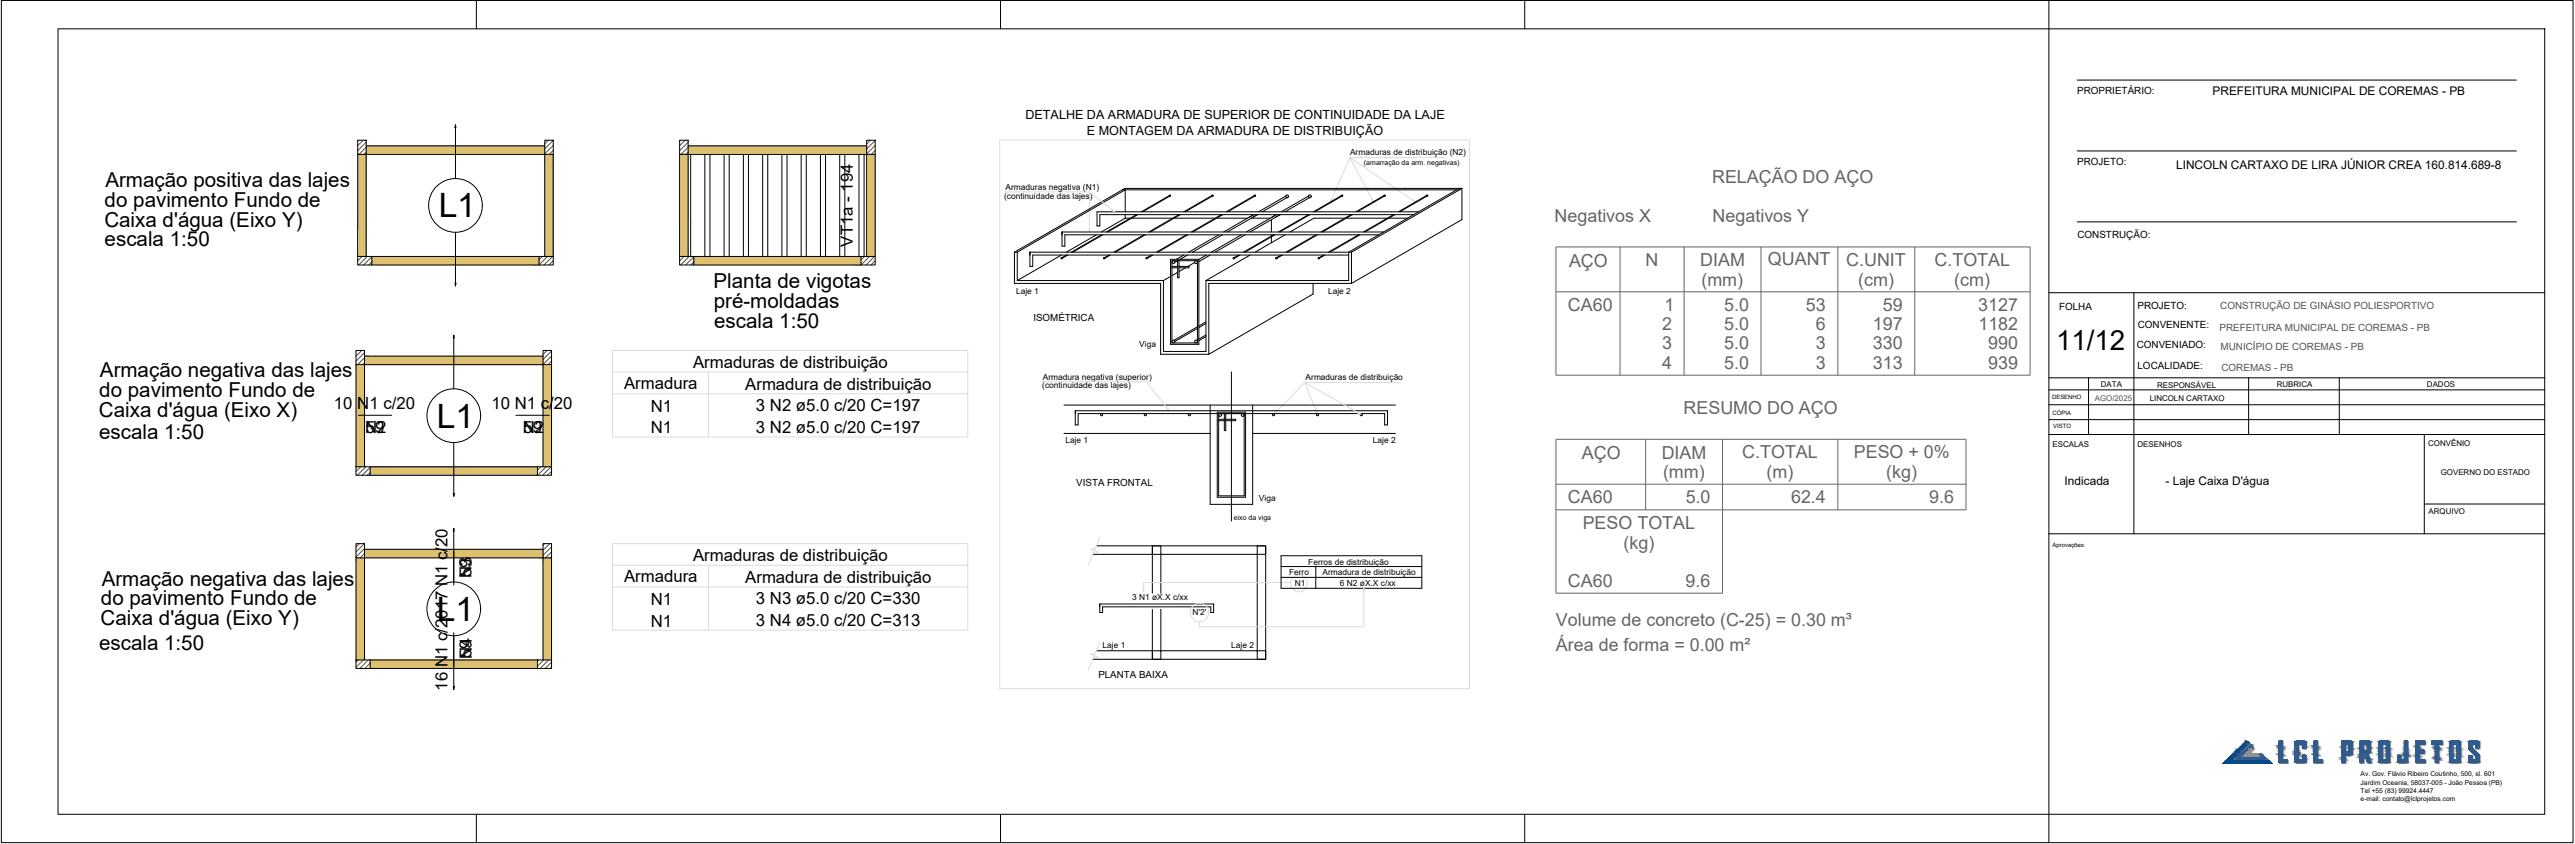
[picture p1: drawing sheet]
<svg xmlns="http://www.w3.org/2000/svg" width="907mm" height="297mm" viewBox="0 0 907 297" stroke-linecap="round" stroke-linejoin="round" font-family="sans-serif">
<defs><g id="words">
<g font-size="11.8">
<text x="154.5" y="76.5">L1</text>
<text x="153.9" y="150.5">L1</text>
<text x="153.9" y="218.5">L1</text>
</g>
<text font-size="9.8" x="724.2" y="123.2">11/12</text>
<g font-size="7.2">
<text x="37.1" y="66">Armação positiva das lajes</text>
<text x="36.9" y="72.9">do pavimento Fundo de</text>
<text x="36.8" y="79.8">Caixa d'água (Eixo Y)</text>
<text x="36.9" y="86.6">escala 1:50</text>
<text x="251.3" y="101.3">Planta de vigotas</text>
<text x="251.4" y="108.2">pré-moldadas</text>
<text x="251.5" y="115.5">escala 1:50</text>
<text x="35.2" y="132.8">Armação negativa das lajes</text>
<text x="35" y="139.7">do pavimento Fundo de</text>
<text x="34.9" y="146.7">Caixa d'água (Eixo X)</text>
<text x="34.9" y="154.6">escala 1:50</text>
<text x="35.8" y="206.1">Armação negativa das lajes</text>
<text x="35.6" y="213">do pavimento Fundo de</text>
<text x="35.4" y="220">Caixa d'água (Eixo Y)</text>
<text x="34.9" y="228.6">escala 1:50</text>
</g>
<g font-size="6.3" fill="#636466">
<text x="603.1" y="64.5">RELAÇÃO DO AÇO</text>
<text x="547.6" y="78">Negativos X</text>
<text x="603.2" y="78">Negativos Y</text>
<text x="552.7" y="93.9">AÇO</text>
<text x="579.6" y="93.7">N</text>
<text x="598.8" y="93.7">DIAM</text>
<text x="622.7" y="93.3">QUANT</text>
<text x="650.3" y="93.6">C.UNIT</text>
<text x="681.4" y="93.6">C.TOTAL</text>
<text x="599.3" y="100.6">(mm)</text>
<text x="654.5" y="100.6">(cm)</text>
<text x="688.4" y="100.6">(cm)</text>
<text x="552.2" y="109.4">CA60</text>
<text x="586.3" y="109.5">1</text>
<text x="607.3" y="109.4">5.0</text>
<text x="636.1" y="109.4">53</text>
<text x="663.2" y="109.4">59</text>
<text x="696.8" y="109.4">3127</text>
<text x="585.5" y="116.2">2</text>
<text x="607.3" y="116.2">5.0</text>
<text x="639.6" y="116.2">6</text>
<text x="659.7" y="116.2">197</text>
<text x="696.8" y="116.2">1182</text>
<text x="585.5" y="122.9">3</text>
<text x="607.3" y="122.9">5.0</text>
<text x="639.6" y="122.9">3</text>
<text x="659.7" y="122.9">330</text>
<text x="700.3" y="122.9">990</text>
<text x="585.5" y="129.8">4</text>
<text x="607.3" y="129.7">5.0</text>
<text x="639.6" y="129.7">3</text>
<text x="659.7" y="129.7">313</text>
<text x="700.3" y="129.7">939</text>
<text x="593" y="145.8">RESUMO DO AÇO</text>
<text x="557.2" y="161.6">AÇO</text>
<text x="585.3" y="161.4">DIAM</text>
<text x="613.7" y="161.3">C.TOTAL</text>
<text x="653" y="161.2">PESO + 0%</text>
<text x="585.8" y="168.3">(mm)</text>
<text x="622.2" y="168.3">(m)</text>
<text x="664.4" y="168.3">(kg)</text>
<text x="552.2" y="177.1">CA60</text>
<text x="593.8" y="177.1">5.0</text>
<text x="630.9" y="177.1">62.4</text>
<text x="679.5" y="177.1">9.6</text>
<text x="557.5" y="186.1">PESO TOTAL</text>
<text x="571.9" y="193.1">(kg)</text>
<text x="552.2" y="206.4">CA60</text>
<text x="593.7" y="206.4">9.6</text>
<text x="548" y="220.2">Volume de concreto (C-25) = 0.30 m³</text>
<text x="548" y="229">Área de forma = 0.00 m²</text>
</g>
<g font-size="5.9">
<text x="300.4" y="86.8" transform="rotate(-90 300.4 86.8)">VT1a - 194</text>
<text x="244.1" y="129.5">Armaduras de distribuição</text>
<text x="219.8" y="136.8">Armadura</text>
<text x="262.5" y="137.1">Armadura de distribuição</text>
<text x="117.6" y="144">10 N1 c/20</text>
<text x="173.1" y="144">10 N1 c/20</text>
<text x="229.2" y="144.9">N1</text>
<text x="266.3" y="144.7">3 N2 ø5.0 c/20 C=197</text>
<text x="128.6" y="152.5">N2</text>
<text x="128.9" y="152.4">59</text>
<text x="184.1" y="152.5">N2</text>
<text x="184.4" y="152.4">59</text>
<text x="229.2" y="152.5">N1</text>
<text x="266.3" y="152.3">3 N2 ø5.0 c/20 C=197</text>
<text x="244.1" y="197.5">Armaduras de distribuição</text>
<text x="166.1" y="203.5" transform="rotate(-90 166.1 203.5)">N3</text>
<text x="166.1" y="203.2" transform="rotate(-90 166.1 203.2)">59</text>
<text x="219.8" y="204.8">Armadura</text>
<text x="262.5" y="205.1">Armadura de distribuição</text>
<text x="229.2" y="212.9">N1</text>
<text x="266.3" y="212.7">3 N3 ø5.0 c/20 C=330</text>
<text x="229.2" y="220.5">N1</text>
<text x="266.3" y="220.3">3 N4 ø5.0 c/20 C=313</text>
<text x="166.1" y="231.7" transform="rotate(-90 166.1 231.7)">59</text>
<text x="166.2" y="232.1" transform="rotate(-90 166.2 232.1)">N4</text>
<text x="157.6" y="243" transform="rotate(-90 157.6 243)">16 N1 c/2017 N1 c/20</text>
</g>
<g font-size="4.4">
<text x="361.2" y="41.7">DETALHE DA ARMADURA DE SUPERIOR DE CONTINUIDADE DA LAJE</text>
<text x="382.9" y="47.4">E MONTAGEM DA ARMADURA DE DISTRIBUIÇÃO</text>
</g>
<g font-size="4.2">
<text x="779.3" y="33.3">PREFEITURA MUNICIPAL DE COREMAS - PB</text>
<text x="766.5" y="59.3">LINCOLN CARTAXO DE LIRA JÚNIOR CREA 160.814.689-8</text>
<text x="727.2" y="170.8">Indicada</text>
<text x="762.8" y="170.9">- Laje Caixa D'água</text>
</g>
<g font-size="3.5">
<text x="731.6" y="33.2">PROPRIETÁRIO:</text>
<text x="731.6" y="58.1">PROJETO:</text>
<text x="731.7" y="83.6">CONSTRUÇÃO:</text>
<text x="725.3" y="109">FOLHA</text>
<text x="752.9" y="108.6">PROJETO:</text>
<text x="753" y="115.6">CONVENENTE:</text>
<text x="752.6" y="122.6">CONVENIADO:</text>
<text x="752.9" y="129.7">LOCALIDADE:</text>
</g>
<g font-size="3.5" fill="#545454">
<text x="782.1" y="108.7">CONSTRUÇÃO DE GINÁSIO POLIESPORTIVO</text>
<text x="781.8" y="116.4">PREFEITURA MUNICIPAL DE COREMAS - PB</text>
<text x="782.1" y="123.2">MUNICÍPIO DE COREMAS - PB</text>
<text x="782.5" y="130.5">COREMAS - PB</text>
</g>
<g font-size="3.4">
<text x="364" y="113.1">ISOMÉTRICA</text>
<text x="379.1" y="171.1">VISTA FRONTAL</text>
<text x="386.9" y="238.8">PLANTA BAIXA</text>
</g>
<g font-size="3">
<text x="475.5" y="54.6">Armaduras de distribuição (N2)</text>
<text x="353.7" y="69.9">(continuidade das lajes)</text>
<text x="354.2" y="66.9">Armaduras negativa (N1)</text>
<text x="357.9" y="103.5">Laje 1</text>
<text x="467.8" y="103.5">Laje 2</text>
<text x="401.3" y="122.2">Viga</text>
<text x="367.1" y="136.7">(continuidade das lajes)</text>
<text x="367.3" y="133.7">Armadura negativa (superior)</text>
<text x="459.9" y="133.9">Armaduras de distribuição</text>
<text x="375.3" y="156">Laje 1</text>
<text x="483.6" y="156">Laje 2</text>
<text x="443.4" y="176.5">Viga</text>
<text x="454" y="202.2">Ferro</text>
<text x="460.8" y="198.7">Ferros de distribuição</text>
<text x="465.8" y="202.5">Armadura de distribuição</text>
<text x="456.1" y="206.4">N1</text>
<text x="472" y="206.3">6 N2 øX.X c/xx</text>
<text x="398.7" y="211.3">3 N1 øX.X c/xx</text>
<text x="420" y="216.5">N'2'</text>
<text x="388.4" y="228">Laje 1</text>
<text x="433.7" y="228">Laje 2</text>
</g>
<g font-size="2.8">
<text x="740" y="136.1">DATA</text>
<text x="759.8" y="136.6">RESPONSÁVEL</text>
<text x="802" y="136.1">RUBRICA</text>
<text x="854.9" y="136.1">DADOS</text>
<text x="757.2" y="141">LINCOLN CARTAXO</text>
<text x="723" y="157.4">ESCALAS</text>
<text x="752.9" y="157.4">DESENHOS</text>
<text x="855.3" y="157">CONVÊNIO</text>
<text x="859.7" y="167.3">GOVERNO DO ESTADO</text>
<text x="855.4" y="181">ARQUIVO</text>
</g>
<text font-size="2.8" fill="#545454" x="737.8" y="141">AGO/2025</text>
<g font-size="2.5">
<text x="480.4" y="58">(amarração da arm. negativas)</text>
<text x="434.6" y="182.9">eixo da viga</text>
</g>
<g font-size="2.3">
<text x="831.5" y="273.2">Av. Gov. Flávio Ribeiro Coutinho, 500, sl. 601</text>
<text x="831.5" y="276.1">Jardim Oceania, 58037-005 - João Pessoa (PB)</text>
<text x="831.5" y="279.1">Tel +55 (83) 99924.4447</text>
<text x="831.5" y="281.9">e-mail: contato@lclprojetos.com</text>
</g>
<g font-size="2.1">
<text x="722.8" y="140.4">DESENHO</text>
<text x="723" y="146">CÓPIA</text>
<text x="723.2" y="150.8">VISTO</text>
<text x="723" y="192.4">Aprovações:</text>
</g>
</g></defs>
<path d="M548 86.9h167.1v45.1h-167.1zM570.6 86.9v45.1M593.2 86.9v45.1M620.3 86.9v45.1M647.4 86.9v45.1M674.4 86.9v45.1M548 102.7h167.1M579.6 154.6v24.8M606.7 154.6v54.2h-58.7v-54.2h144.5v24.8h-144.5M647.4 154.6v24.8M548 170.4h144.5" fill="none" stroke="#636466" stroke-width=".35"/>
<!-- layer: FO-Hachura viga -->
<g fill="#ddc16e" stroke="#ddc16e" stroke-width=".35">
<path d="M126 54.3h3z"/>
<path d="M239.4 54.3h3z"/>
<path d="M125.4 128.3h3z"/>
<path d="M125.4 196.3h3z"/>
<path d="M131 90.3l58.9 3v-3zM131 90.3l58.9 3h-58.9z"/>
<path d="M129 51.3l62.9 3v-3zM129 51.3l62.9 3h-62.9z"/>
<path d="M126 54.3l3 36v-36zM126 54.3l3 36h-3z"/>
<path d="M191.9 54.3l3 36v-36zM191.9 54.3l3 36h-3z"/>
<path d="M244.4 90.3l58.9 3v-3zM244.4 90.3l58.9 3h-58.9z"/>
<path d="M242.4 51.3l62.9 3v-3zM242.4 51.3l62.9 3h-62.9z"/>
<path d="M239.4 54.3l3 36v-36zM239.4 54.3l3 36h-3z"/>
<path d="M305.3 54.3l3 36v-36zM305.3 54.3l3 36h-3z"/>
<path d="M130.4 164.3l58.9 3v-3zM130.4 164.3l58.9 3h-58.9z"/>
<path d="M128.4 125.3l62.9 3v-3zM128.4 125.3l62.9 3h-62.9z"/>
<path d="M125.4 128.3l3 36v-36zM125.4 128.3l3 36h-3z"/>
<path d="M191.3 128.3l3 36v-36zM191.3 128.3l3 36h-3z"/>
<path d="M130.4 232.3l58.9 3v-3zM130.4 232.3l58.9 3h-58.9z"/>
<path d="M128.4 193.3l62.9 3v-3zM128.4 193.3l62.9 3h-62.9z"/>
<path d="M125.4 196.3l3 36v-36zM125.4 196.3l3 36h-3z"/>
<path d="M191.3 196.3l3 36v-36zM191.3 196.3l3 36h-3z"/>
</g>
<!-- layer: FO-Vigas -->
<g fill="none" stroke="#000" stroke-width=".35">
<path d="M126 54.3v36M129 51.3h62.9M194.9 54.3v36M239.4 54.3v36M242.4 51.3h62.9M308.3 54.3v36M129 90.3v-36h62.9v36M131 93.3h58.9M131 90.3h58.9M242.4 90.3v-36h62.9v36M244.4 93.3h58.9M244.4 90.3h58.9"/>
<path d="M125.4 128.3v36M128.4 125.3h62.9M194.3 128.3v36M128.4 164.3v-36h62.9v36M130.4 167.3h58.9M130.4 164.3h58.9M125.4 196.3v36M128.4 193.3h62.9M194.3 196.3v36M128.4 232.3v-36h62.9v36M130.4 235.3h58.9M130.4 232.3h58.9"/>
</g>
<!-- layer: FO-Hachura pilar que passa -->
<g fill="none" stroke="#723939" stroke-width=".35">
<path d="M126.1 49.3l-.1 .2M127.9 49.3l-1.9 2M129 50l-3 3M129 51.8l-2.6 2.5M129 53.5l-.8 .8M193.2 49.3l-1.3 1.3M194.9 49.4l-3 3M194.9 51.2l-3 3M194.9 52.9l-1.4 1.4M239.6 49.3l-.2 .2M241.3 49.3l-1.9 2M242.4 50l-3 3"/>
<path d="M242.4 51.8l-2.5 2.5M242.4 53.6l-.8 .7M306.6 49.3l-1.3 1.4M308.3 49.4l-3 3M308.3 51.2l-3 3M308.3 53l-1.4 1.3M127.6 90.3l-1.6 1.5M129.3 90.3l-3 3M131 90.4l-2.9 2.9M131 92.1l-1.1 1.2M191.1 90.3l-1.2 1.2M192.8 90.3l-2.9 2.9"/>
<path d="M194.6 90.3l-3 3M194.9 91.8l-1.5 1.5M241 90.3l-1.6 1.5M242.7 90.3l-3 3M244.4 90.4l-2.9 2.9M244.4 92.2l-1.1 1.1M304.5 90.3l-1.2 1.2M306.2 90.3l-2.9 2.9M308 90.3l-3 3M308.3 91.8l-1.5 1.5M125.6 123.3l-.2 .3M127.4 123.3l-2 2.1"/>
<path d="M128.4 124.1l-3 3M128.4 125.9l-2.5 2.4M128.4 127.7l-.7 .6M192.7 123.3l-1.4 1.5M194.3 123.5l-3 3M194.3 125.3l-3 3M194.3 127.1l-1.3 1.2M127.1 164.3l-1.7 1.6M128.8 164.3l-3 3M130.4 164.5l-2.8 2.8M130.4 166.2l-1 1.1M190.6 164.3l-1.3 1.3"/>
<path d="M192.3 164.3l-3 3M194.1 164.3l-3 3M194.3 165.9l-1.4 1.4M126.6 191.3l-1.2 1.2M128.3 191.3l-2.9 3M128.4 193l-3 3M128.4 194.8l-1.5 1.5M191.8 191.3l-.5 .6M193.6 191.3l-2.3 2.4M194.3 192.4l-3 3M194.3 194.2l-2.1 2.1M194.3 196l-.4 .3"/>
<path d="M126.2 232.3l-.8 .8M128 232.3l-2.6 2.6M129.8 232.3l-3 3M130.4 233.4l-1.9 1.9M130.4 235.2l-.1 .1M189.7 232.3l-.4 .4M191.5 232.3l-2.2 2.2M193.3 232.3l-3 3M194.3 233l-2.3 2.3M194.3 234.8l-.5 .5"/>
</g>
<!-- layer: FO-Pilares -->
<g fill="none" stroke="#000" stroke-width=".35">
<path d="M126 49.3h3v5h-3zM191.9 49.3h3v5h-3zM239.4 49.3h3v5h-3zM305.3 49.3h3v5h-3zM126 90.3h5v3h-5zM189.9 90.3h5v3h-5zM239.4 90.3h5v3h-5zM303.3 90.3h5v3h-5zM125.4 123.3h3v5h-3zM191.3 123.3h3v5h-3zM125.4 164.3h5v3h-5zM189.3 164.3h5v3h-5z"/>
<path d="M125.4 191.3h3v5h-3zM191.3 191.3h3v5h-3zM125.4 232.3h5v3h-5zM189.3 232.3h5v3h-5z"/>
</g>
<!-- layer: DT-Textos -->
<g fill="none" stroke="#000" stroke-width=".35">
<circle cx="160.4" cy="72.3" r="9.5"/>
<circle cx="159.8" cy="146.3" r="9.5"/>
<circle cx="159.8" cy="214.3" r="9.5"/>
</g>
<!-- layer: 0 -->
<g fill="none" stroke="#000" stroke-width=".35">
<path d="M167.8 .2v9.9M352.4 .2v9.9M537.1 .2v9.9M721.7 .2v296.4M160.4 43.9l.2 1h-.3zM160.4 43.9v18.9M160.3 99.7h.3l-.2 1zM160.4 81.8v18.9M159.8 117.9l.2 1h-.3zM159.8 117.9v18.9M159.8 155.8v18.9M159.7 173.7h.3l-.2 1z"/>
<path d="M159.8 185.9l.2 1h-.3zM159.8 185.9v18.9M159.8 223.7v19M159.7 241.7h.3l-.2 1zM167.8 286.6v10M352.4 286.6v10M537.1 286.6v10"/>
</g>
<!-- layer: FO-Hachuras das lajes -->
<g fill="none" stroke="#000" stroke-width=".35">
<path d="M243.3 54.3v36M248.3 54.3v36M250.1 54.3v36M255 54.3v36M256.8 54.3v36M261.8 54.3v36M263.6 54.3v36M268.6 54.3v36M270.4 54.3v36M275.4 54.3v36M277.2 54.3v36M282.2 54.3v36"/>
<path d="M284 54.3v36M289 54.3v36M290.8 54.3v36M295.8 54.3v36M297.6 54.3v36M302.6 54.3v36M304.4 54.3v36"/>
</g>
<!-- layer: DT-Armadura negativa -->
<path d="M126.2 146.2h11.8M181.7 146.2h11.8M159.8 194.1v11.8M159.8 222.7v11.7" fill="none" stroke="#000" stroke-width=".35"/>
<path d="M215.7 123.3h125.2v30.5h-125.2zM215.7 131h125.2M215.7 138.6h125.2M249.6 131v22.8M215.7 191.3h125.2v30.5h-125.2zM215.7 198.9h125.2M249.6 198.9v22.9M215.7 206.6h125.2" fill="none" stroke="#dcdcdc" stroke-width=".35"/>
<!-- layer: Cotas -->
<g fill="none" stroke="#dcdcdc" stroke-width=".35">
<path d="M352.1 49.2h165.5v193.2h-165.5zM475.5 55.5l8.2 15.5M475.5 55.5l-6.9 15.6M475.5 55.5h33.1M475.5 55.5l23 15.5M353.7 67.5h30M383.7 67.5l.1 14.1M383.7 67.5l8.9 7M392 73.7l.6 .8-.9-.4zM468.8 70.1l.4 .3-.6 .7zM483 70.2l.5-.2 .2 1zM497.8 70.2l.7 .8-1-.3z"/>
<path d="M383.5 80.7l.5-.1-.2 1zM367 134.3h36.8l8 10.2M459.5 134.6l4.5 11M459.5 134.6l-10.8 11.2M459.5 134.6h33.1M459.5 134.6l19.6 11.1M411 143.9l.4-.3 .4 .9zM449.2 144.9l.3 .4-.8 .5zM463.4 144.9l.5-.2 .1 .9zM478.4 145l.7 .7-.9-.3zM387.4 189.2l-1.7 4h-1.6l2.7 1.1h-1.6l-1.9 4.6M402.5 207.3h.5l-.2 1z"/>
<path d="M454.6 205h-51.8v3.3M480.4 207l.2 1h-.5zM480.4 207v13.6h-57.9v-1.8M387.4 226.1l-1.7 4h-1.6l2.7 1.2h-1.6l-1.9 4.5"/>
<circle cx="422.5" cy="215.6" r="3.3"/>
<circle cx="457.6" cy="205.3" r="2.96"/>
</g>
<!-- layer: DT-Forma -->
<g fill="none" stroke="#000" stroke-width=".35">
<path d="M395.3 66.8h118.8M396.3 74.5v-7.7l-38 22M396.3 76.8l-8.4 4.8M396.3 75.5v1.3M396.3 76.8h1.8M398.6 76.8h14.5M413.6 76.8h14.4M428.5 76.8h10.9M440.7 76.8h6.7M447.8 77.3v4.3M473.7 76.8h-10.9l-8.4 4.8M474.2 76.8h14.5"/>
<path d="M489.2 76.8h6.6M513.1 66.8l-38.1 22M514.9 66.3h-118.7l-38.9 22.5M514.9 66.3v11l-38.9 22.4M514.9 66.3l-38.9 22.5M357.3 88.8v10.9h51.5v25h17M357.3 88.8h1M358.3 98.7h51.5M358.3 88.8v9.9M373.9 89.8l-15.6 8.9M386.2 82.6l-10.6 6.2M409.8 98.7v25h15v-25"/>
<path d="M412.3 97.3l-2.5 1.4M414.8 95.9l-2 1.1M417.6 94.3l-2.3 1.3M420.8 92.4l-2.4 1.4M440.3 89.8l-15.5 8.9M447.8 82.6v.5M447.8 83.4v2M452.6 82.6l-10.5 6.2M462.5 99.7v3.8l-36.7 21.2M475 88.8v9.9h-50.2M475 88.8h1M476 99.7h-50.2v25"/>
<path d="M476 88.8v10.9M374.8 152.5h51.5M374.8 142.6h116.7M426.3 142.6v34.9h14.9v-34.9M441.2 152.5h50.3M384.9 195.1h21M386.2 192.1h19.7M405.9 192.1h3v3h-3zM442.8 192.1h3v3h-3zM405.9 208.8v-16.7h39.9v39.9h-39.9M405.9 214.5v17.5M408.9 208.8v-13.7h33.9v33.9h-33.9"/>
<path d="M408.9 214.4v14.6M384.9 232h21M386.2 229h19.7M405.9 229h3v3h-3zM442.8 229h3v3h-3z"/>
</g>
<!-- layer: DT-ARMADURA NEG -->
<g fill="none" stroke="#000" stroke-width=".35">
<path d="M400.3 75.5l-10.6 6.1M400.8 75.5l-10.6 6.1M411.8 68.9l-9.8 5.6M412.3 68.9l-9.8 5.6M415.2 75.5l-10.5 6.1M415.7 75.5l-10.5 6.1M426.8 68.9l-9.8 5.6M427.3 68.9l-9.8 5.6M430.2 75.5l-10.6 6.1M430.7 75.5l-10.6 6.1M441.8 68.9l-9.9 5.6M442.3 68.9l-9.9 5.6"/>
<path d="M460.9 75.5l-10.6 6.1M461.4 75.5l-10.6 6.1M472.4 68.9l-9.8 5.6M472.9 68.9l-9.8 5.6M475.9 75.5l-10.6 6.1M476.4 75.5l-10.6 6.1M487.4 68.9l-9.8 5.6M487.9 68.9l-9.8 5.6M490.8 75.5l-10.6 6.1M491.3 75.5l-10.6 6.1M502.4 68.9l-9.8 5.6M502.9 68.9l-9.8 5.6"/>
<path d="M375.6 89.8l-1.7 .9M376.1 89.8l-1.9 1.1M388 82.6l-10.6 6.2M388.5 82.6l-10.6 6.2M390.6 89.8l-1.7 .9M391.1 89.8l-1.9 1.1M402.9 82.6l-10.6 6.2M403.4 82.6l-10.6 6.2M405.6 89.8l-1.7 .9M406.1 89.8l-2 1.1M417.9 82.6l-10.6 6.2M418.4 82.6l-10.6 6.2"/>
<path d="M436.3 89.8l-1.8 .9M436.8 89.8l-2 1.1M448.6 82.6l-10.6 6.2M449.1 82.6l-10.6 6.2M451.2 89.8l-1.7 .9M451.7 89.8l-1.9 1.1M463.5 82.6l-10.5 6.2M464 82.6l-10.5 6.2M466.2 89.8l-1.7 .9M466.7 89.8l-2 1.1M478.5 82.6l-10.6 6.2M479 82.6l-10.6 6.2"/>
<circle cx="412.1" cy="68.9" r=".25"/>
<circle cx="427.1" cy="68.9" r=".25"/>
<circle cx="442" cy="68.9" r=".25"/>
<circle cx="453.4" cy="69.1" r=".5"/>
<circle cx="461.4" cy="69.1" r=".5"/>
<circle cx="472.7" cy="68.9" r=".25"/>
<circle cx="487.7" cy="68.9" r=".25"/>
<circle cx="502.6" cy="68.9" r=".25"/>
<circle cx="373.9" cy="90.9" r=".25"/>
<circle cx="388.9" cy="90.9" r=".25"/>
<circle cx="403.9" cy="90.9" r=".25"/>
<circle cx="413.3" cy="92.2" r=".5"/>
<circle cx="421.3" cy="92.2" r=".5"/>
<circle cx="434.6" cy="90.9" r=".25"/>
<circle cx="449.5" cy="90.9" r=".25"/>
<circle cx="464.5" cy="90.9" r=".25"/>
<circle cx="413.3" cy="120.2" r=".5"/>
<circle cx="421.3" cy="120.2" r=".5"/>
<circle cx="388" cy="145.9" r=".39"/>
<circle cx="403.4" cy="145.9" r=".39"/>
<circle cx="418.9" cy="145.9" r=".39"/>
<circle cx="429.8" cy="146.1" r=".5"/>
<circle cx="437.7" cy="146.1" r=".5"/>
<circle cx="448.6" cy="145.9" r=".39"/>
<circle cx="464" cy="145.9" r=".39"/>
<circle cx="479.5" cy="145.9" r=".39"/>
</g>
<!-- layer: DT-Armadura -->
<g fill="none" stroke="#000" stroke-width=".35">
<path d="M439.9 76.5l1.7-1-10.6 6.1M442.9 75.5l-10.6 6.1M449.6 75.5l-10.6 6.1M450.9 75.5l-10.6 6.1M453.1 68.9l-9.8 5.6M453.6 69.3l-9 5.2M461.1 68.9l-9.8 5.6M461.6 69.3l-9 5.2M499.7 74.5h-113.3v5h1v-4h110.5M412.3 94.3h6.5v-.5h-6v-2h9v28.9h-9v-26.4M412.3 91.3h10v29.9h-10zM414.8 91.8v2"/>
<path d="M414.8 94.3v3.4h.5v-3.4M414.8 91.8l-1 .5M415.3 91.8v2M417 89.8l-2.6 1.5M418.3 89.8l-2.6 1.5M424.9 89.8l-2.6 1.5M426.3 89.8l-4 2.3M429.3 82.6l-10.6 6.2M430.6 82.6l-10.6 6.2M437.3 82.6l-10.6 6.2M438.6 82.6l-10.6 6.2M475 88.8h-112.2v5h1v-4h111.2"/>
<path d="M487.4 81.6h-113.3v5h1v-4h110.5M421.8 115.6l-8 4.6M421.8 115l-8.3 4.8M421.8 119.6l-.3 .2M424.8 118.5l-2.5 1.4M424.8 113.9l-2.5 1.4M424.8 113.3l-2.5 1.4M424.8 117.9l-2.5 1.4M378.7 144.6h110v4.9h-1v-3.9h-107.9v3.9h-1.1zM428.8 145.1h9.9v29.9h-9.9zM429.2 145.6v2h6v.5h-6.4M431.2 145.6v2"/>
<path d="M431.2 148.1v3.4h.5v-3.4M431.7 145.6v2M438.2 145.6v28.9h-9v-26.4M387.4 212.6h40.1v3h-1v-2h-38.1v2h-1z"/>
</g>
<!-- layer: EIXOS -->
<path d="M433.7 130.9v52.5" fill="none" stroke="#000" stroke-width=".35"/>
<path d="M451.2 195.6h49.6v11.4h-49.6zM451.2 199.4h49.6M463.5 199.4v7.6M451.2 203.2h49.6" fill="none" stroke="#000" stroke-width=".35"/>
<!-- layer: CURVAS MESTRAS -->
<g fill="none" stroke="#000" stroke-width=".35">
<path d="M731.7 28.2h154.6M731.7 53.1h154.6M731.7 78.1h154.6M721.7 103h174.6M751.6 103v84.9M721.7 133h174.6M721.7 137.2h174.6M735.6 133v19.9M792 133v19.9M824 133v19.9M721.7 152.9h174.6M721.7 147.7h174.6"/>
<path d="M721.7 142.4h174.6M853.9 152.9v35M853.9 177.4h42.4M721.7 187.9h174.6"/>
</g>
<!-- layer: LOGO LCL -->
<g fill="#a8a9aa" stroke="#a8a9aa" stroke-width=".35">
<path d="M791.2 261h.2z"/>
<path d="M790.4 261.7h1.8z"/>
<path d="M792.9 263.3h.2z"/>
<path d="M792.4 264.1h1z"/>
<path d="M796.2 265.5h.2z"/>
<path d="M790.4 266.1h.2z"/>
<path d="M831.6 261.2h3.1zM831.6 261.2h3.1z"/>
<path d="M825.1 261.2h3.1zM825.1 261.2h3.1z"/>
<path d="M815.4 261.2h1.1zM815.4 261.2h1.1z"/>
<path d="M803.1 261.2h1.1zM803.1 261.2h1.1z"/>
<path d="M851.3 261.2h3.1zM851.3 261.2h3.1z"/>
<path d="M870.4 261.2h2.6zM870.3 261.2h2.7z"/>
<path d="M809.3 261.2h2.7zM809.2 261.2h2.8z"/>
<path d="M863.7 261.2h2.7zM863.6 261.2h2.8z"/>
<path d="M838.8 261.2h2.7zM838.6 261.2h2.9z"/>
<path d="M870.3 261.2h2.7zM870.3 261.2h2.7z"/>
<path d="M863.6 261.2h2.8zM863.6 261.2h2.8z"/>
<path d="M838.6 261.2h2.9zM838.6 261.2h2.9z"/>
<path d="M825.1 261.2h3.2zM825.1 261.2h3.2z"/>
<path d="M831.6 261.2h3.2zM831.6 261.2h3.2z"/>
<path d="M809.2 261.2h2.8zM809.2 261.2h2.8z"/>
<path d="M856.9 261.2h3.6zM856.9 261.2h3.6z"/>
<path d="M851.3 261.2h3.1zM851.3 261.2h3.1z"/>
<path d="M847.2 261.2h1.1zM847.2 261.2h1.1z"/>
<path d="M815.4 261.2h1.1zM815.4 261.2h1.1z"/>
<path d="M803.1 261.2h1.1zM803.1 261.2h1.1z"/>
<path d="M831.6 261.2h3.3zM831.6 261.2h3.3z"/>
<path d="M847.2 261.2h1.1zM847.2 261.2h1.1z"/>
<path d="M825.1 261.2h3.2zM825.1 261.2h3.2z"/>
<path d="M815.4 261.2h1.1zM815.4 261.2h1.1z"/>
<path d="M803.1 261.2h1.1zM803.1 261.2h1.1z"/>
<path d="M851.3 261.2h3.1zM851.3 261.2h3.1z"/>
<path d="M870.3 261.2h2.8zM870.2 261.2h2.9z"/>
<path d="M809.2 261.2h2.9zM809.1 261.2h3z"/>
<path d="M870.2 261.2h2.9zM870.2 261.2h2.9z"/>
<path d="M863.6 261.2h3zM863.4 261.2h3.2z"/>
<path d="M838.6 261.2h3.1zM838.5 261.2h3.2z"/>
<path d="M863.4 261.2h3.2zM863.4 261.2h3.2z"/>
<path d="M838.5 261.2h3.2zM838.5 261.2h3.2z"/>
<path d="M825.1 261.2h3.3zM825.1 261.2h3.3z"/>
<path d="M831.6 261.2h3.3zM831.6 261.2h3.3z"/>
<path d="M809.1 261.2h3zM809.1 261.2h3z"/>
<path d="M856.9 261.2h3.6zM856.9 261.2h3.6z"/>
<path d="M851.3 261.2h3.1zM851.3 261.2h3.1z"/>
<path d="M847.2 261.2h1.1zM847.2 261.2h1.1z"/>
<path d="M815.4 261.2h1.1zM815.4 261.2h1.1z"/>
<path d="M803.1 261.2h1.1zM803.1 261.2h1.1z"/>
<path d="M847.2 261.2h1.1zM847.2 261.2h1.1z"/>
<path d="M831.6 261.2h3.4zM831.6 261.2h3.4z"/>
<path d="M825.1 261.2h3.4zM825.1 261.2h3.4z"/>
<path d="M870.2 261.2h3zM870.1 261.2h3.1zM870.1 261.2h3.1zM870.1 261.2h3.1z"/>
<path d="M809.1 261.2h3.1zM809 261.2h3.2z"/>
<path d="M815.4 261.2h1.1zM815.4 261.2h1.1z"/>
<path d="M803.1 261.2h1.1zM803.1 261.2h1.1z"/>
<path d="M851.3 261.2h3.1zM851.3 261.2h3.1z"/>
<path d="M863.4 261.2h3.3zM863.3 261.2h3.4z"/>
<path d="M838.5 261.2h3.3zM838.4 261.2h3.4z"/>
<path d="M863.3 261.2h3.4zM863.3 261.2h3.4z"/>
<path d="M838.4 261.2h3.4zM838.4 261.2h3.4z"/>
<path d="M825.1 261.2h3.4zM825.1 261.2h3.4z"/>
<path d="M831.6 261.2h3.4zM831.6 261.2h3.4z"/>
<path d="M809 261.2h3.2zM809 261.2h3.2z"/>
<path d="M856.9 261.2h3.6zM856.9 261.2h3.6z"/>
<path d="M851.3 261.2h3.1zM851.3 261.2h3.1z"/>
<path d="M870.1 261.2l3.2 .1zM870 261.3h3.3zM870 261.3h3.3zM870 261.3h3.3z"/>
<path d="M809 261.2l3.3 .1zM808.9 261.3h3.4z"/>
<path d="M863.3 261.2l3.5 .1zM863.3 261.3h3.5z"/>
<path d="M838.4 261.2l3.4 .1zM838.3 261.3h3.5z"/>
<path d="M863.3 261.3h3.5zM863.2 261.3h3.6z"/>
<path d="M838.3 261.3h3.5zM838.3 261.3h3.5z"/>
<path d="M825.1 261.2l3.5 .1zM825.1 261.2l3.5 .1z"/>
<path d="M831.6 261.2l3.5 .1zM831.6 261.2l3.5 .1z"/>
<path d="M808.9 261.3h3.4zM808.9 261.3h3.4z"/>
<path d="M856.9 261.2l3.6 .1zM856.9 261.2l3.6 .1z"/>
<path d="M851.3 261.2l3.1 .1zM851.3 261.2l3.1 .1z"/>
<path d="M847.2 261.2l1.1 .1zM847.2 261.2l1.1 .1z"/>
<path d="M815.4 261.2l1.1 .1zM815.4 261.2l1.1 .1z"/>
<path d="M803.1 261.2l1.1 .1zM803.1 261.2l1.1 .1z"/>
<path d="M847.2 261.3h1.1zM847.2 261.3h1.1z"/>
<path d="M831.6 261.3h3.6zM831.6 261.3h3.6z"/>
<path d="M825.1 261.3h3.5zM825.1 261.3h3.5z"/>
<path d="M815.4 261.3h1.1zM815.4 261.3h1.1z"/>
<path d="M803.1 261.3h1.1zM803.1 261.3h1.1z"/>
<path d="M851.3 261.3h3.1zM851.3 261.3h3.1z"/>
<path d="M870 261.3l3.4 .1zM870 261.3l3.4 .1zM869.9 261.4h3.5zM869.9 261.4h3.5z"/>
<path d="M808.9 261.3l3.5 .1zM808.9 261.3l3.5 .1z"/>
<path d="M863.2 261.3l3.6 .1zM863.2 261.3l3.6 .1z"/>
<path d="M838.3 261.3l3.6 .1zM838.3 261.3l3.6 .1z"/>
<path d="M863.2 261.4h3.6zM863.2 261.4h3.6z"/>
<path d="M838.3 261.4h3.6zM838.3 261.4h3.6z"/>
<path d="M825.1 261.3l3.6 .1zM825.1 261.3l3.6 .1z"/>
<path d="M831.6 261.3l3.6 .1zM831.6 261.3l3.6 .1z"/>
<path d="M808.8 261.4h3.6zM808.8 261.4h3.6z"/>
<path d="M847.2 261.3l1.1 .1zM847.2 261.3l1.1 .1z"/>
<path d="M815.4 261.3l1.1 .1zM815.4 261.3l1.1 .1z"/>
<path d="M803.1 261.3l1.1 .1zM803.1 261.3l1.1 .1z"/>
<path d="M847.2 261.4h1.1zM847.2 261.4h1.1z"/>
<path d="M856.9 261.3l3.6 .2zM856.9 261.3l3.6 .2z"/>
<path d="M851.3 261.3l3.1 .2zM851.3 261.3l3.1 .2z"/>
<path d="M831.6 261.4l3.6 .1zM831.6 261.4l3.6 .1z"/>
<path d="M825.1 261.4l3.6 .1zM825.1 261.4l3.6 .1z"/>
<path d="M815.4 261.4l1.1 .1zM815.4 261.4l1.1 .1z"/>
<path d="M803.1 261.4l1.1 .1zM803.1 261.4l1.1 .1z"/>
<path d="M851.3 261.5h3.1zM851.3 261.5h3.1z"/>
<path d="M869.9 261.4l3.5 .1zM869.9 261.4l3.5 .1z"/>
<path d="M869.9 261.5h3.5zM869.9 261.5h3.5z"/>
<path d="M808.8 261.4l3.6 .1zM808.8 261.4l3.6 .1z"/>
<path d="M863.2 261.4l3.7 .1zM863.2 261.4l3.7 .1z"/>
<path d="M838.3 261.4l3.7 .1zM838.3 261.4l3.7 .1z"/>
<path d="M863.1 261.5h3.8zM863.1 261.5h3.8z"/>
<path d="M838.2 261.5h3.8zM838.2 261.5h3.8z"/>
<path d="M825.1 261.5h3.6zM825.1 261.5h3.6z"/>
<path d="M831.6 261.5h3.6zM831.6 261.5h3.6z"/>
<path d="M808.8 261.5h3.6zM808.8 261.5h3.6z"/>
<path d="M815.4 261.5l1.1 .1zM815.4 261.5l1.1 .1z"/>
<path d="M803.1 261.5l1.1 .1zM803.1 261.5l1.1 .1z"/>
<path d="M847.2 261.4l1.1 .2zM847.2 261.4l1.1 .2z"/>
<path d="M869.9 261.5l3.6 .1zM869.9 261.5l3.6 .1z"/>
<path d="M847.2 261.6h1.1zM847.2 261.6h1.1z"/>
<path d="M869.8 261.6h3.7zM869.8 261.6h3.7z"/>
<path d="M808.8 261.5l3.6 .1zM808.8 261.5l3.6 .1z"/>
<path d="M863.1 261.5l3.8 .1zM863.1 261.5l3.8 .1z"/>
<path d="M838.2 261.5l3.8 .1zM838.2 261.5l3.8 .1z"/>
<path d="M863.1 261.6h3.8zM863.1 261.6h3.8z"/>
<path d="M838.2 261.6h3.8zM838.2 261.6h3.8z"/>
<path d="M825.1 261.5l3.6 .1zM825.1 261.5l3.6 .1z"/>
<path d="M831.6 261.5l3.7 .1zM831.6 261.5l3.7 .1z"/>
<path d="M808.7 261.6h3.7zM808.7 261.6h3.7z"/>
<path d="M831.6 261.6h3.7zM831.6 261.6h3.7z"/>
<path d="M825.1 261.6h3.6zM825.1 261.6h3.6z"/>
<path d="M815.4 261.6h1.1zM815.4 261.6h1.1z"/>
<path d="M803.1 261.6h1.1zM803.1 261.6h1.1z"/>
<path d="M851.3 261.5l3.1 .1v-.1zM851.3 261.5l3.1 .1h-3.1zM851.3 261.6h3.1zM851.3 261.6h3.1z"/>
<path d="M856.9 261.5l3.6 .1v-.1zM856.9 261.5l3.6 .1h-3.6z"/>
<path d="M869.8 261.6l3.7 .1zM869.8 261.6l3.7 .1z"/>
<path d="M863.1 261.6l3.8 .1zM863.1 261.6l3.8 .1z"/>
<path d="M838.2 261.6l3.8 .1zM838.2 261.6l3.8 .1z"/>
<path d="M808.7 261.6l3.7 .1zM808.7 261.6l3.7 .1z"/>
<path d="M869.8 261.7h3.7zM869.8 261.7h3.7zM869.8 261.7h3.7zM869.8 261.7h3.7z"/>
<path d="M863.1 261.7h3.8zM863.1 261.7h3.8z"/>
<path d="M838.2 261.7h3.8zM838.2 261.7h3.8z"/>
<path d="M808.7 261.7h3.7zM808.7 261.7h3.7z"/>
<path d="M831.6 261.6l3.7 .1zM831.6 261.6l3.7 .1z"/>
<path d="M825.1 261.6l3.7 .1zM825.1 261.6l3.7 .1z"/>
<path d="M815.4 261.6l1.1 .2zM815.4 261.6l1.1 .2z"/>
<path d="M803.1 261.6l1.1 .2zM803.1 261.6l1.1 .2z"/>
<path d="M847.2 261.6l1.1 .2zM847.2 261.6l1.1 .2z"/>
<path d="M808.7 261.7l3.7 .1zM808.7 261.7l3.7 .1z"/>
<path d="M831.6 261.7l3.7 .1zM831.6 261.7l3.7 .1z"/>
<path d="M869.8 261.7l3.7 .1zM869.8 261.7l3.7 .1z"/>
<path d="M825.1 261.7l3.7 .1zM825.1 261.7l3.7 .1z"/>
<path d="M808.7 261.8h3.7zM808.7 261.8h3.7z"/>
<path d="M863.1 261.7l3.8 .1zM863.1 261.7l3.8 .1z"/>
<path d="M838.2 261.7l3.8 .1zM838.2 261.7l3.8 .1z"/>
<path d="M863.1 261.8h3.8zM863.1 261.8h3.8z"/>
<path d="M838.2 261.8h3.8zM838.2 261.8h3.8z"/>
<path d="M869.8 261.8h3.7zM869.8 261.8h3.7z"/>
<path d="M808.7 261.8h3.7zM808.7 261.8h3.7z"/>
<path d="M831.6 261.8h3.7zM831.6 261.8h3.7z"/>
<path d="M825.1 261.8h3.7zM825.1 261.8h3.7z"/>
<path d="M847.2 261.8h1.1zM847.2 261.8h1.1z"/>
<path d="M869.8 261.8h3.7zM869.8 261.8h3.7z"/>
<path d="M808.7 261.8h3.7zM808.7 261.8h3.7z"/>
<path d="M863.1 261.8h3.8zM863.1 261.8h3.8z"/>
<path d="M838.2 261.8h3.8zM838.2 261.8h3.8z"/>
<path d="M808.7 261.8h3.7zM808.7 261.8h3.7z"/>
<path d="M863.1 261.8h3.8zM863.1 261.8h3.8z"/>
<path d="M838.2 261.8h3.8zM838.2 261.8h3.8z"/>
<path d="M831.6 261.8h3.7zM831.6 261.8h3.7z"/>
<path d="M869.8 261.8h3.7zM869.8 261.8h3.7z"/>
<path d="M851.3 261.6l3.1 .2v-.2zM851.3 261.6l3.1 .2h-3.1z"/>
<path d="M856.9 261.6l3.6 .2v-.2zM856.9 261.6l3.6 .2h-3.6z"/>
<path d="M825.1 261.8h3.7zM825.1 261.8h3.7z"/>
<path d="M831.6 261.8h3.7zM831.6 261.8h3.7z"/>
<path d="M825.1 261.8h3.7zM825.1 261.8h3.7z"/>
<path d="M815.4 261.8h1.1zM815.4 261.8h1.1z"/>
<path d="M803.1 261.8h1.1zM803.1 261.8h1.1z"/>
<path d="M851.3 261.8h3.1zM851.3 261.8h3.1z"/>
<path d="M808.7 261.8l3.7 .1zM808.7 261.8l3.7 .1z"/>
<path d="M831.6 261.8l3.7 .1zM831.6 261.8l3.7 .1z"/>
<path d="M808.7 261.9h3.7zM808.7 261.9h3.7z"/>
<path d="M863.1 261.8l3.8 .1zM863.1 261.8l3.8 .1z"/>
<path d="M838.2 261.8l3.8 .1zM838.2 261.8l3.8 .1z"/>
<path d="M825.1 261.8l3.7 .1zM825.1 261.8l3.7 .1z"/>
<path d="M869.8 261.8l3.7 .1zM869.8 261.8l3.7 .1z"/>
<path d="M863.1 261.9h3.8zM863.1 261.9h3.8z"/>
<path d="M838.2 261.9h3.8zM838.2 261.9h3.8z"/>
<path d="M869.8 261.9h3.7zM869.8 261.9h3.7z"/>
<path d="M831.6 261.9h3.7zM831.6 261.9h3.7z"/>
<path d="M815.4 261.8l1.1 .2zM815.4 261.8l1.1 .2z"/>
<path d="M803.1 261.8l1.1 .2zM803.1 261.8l1.1 .2z"/>
<path d="M847.2 261.8l1.1 .2zM847.2 261.8l1.1 .2z"/>
<path d="M825.1 261.9l3.7 .1zM825.1 261.9l3.7 .1z"/>
<path d="M851.3 261.8l3.1 .2zM851.3 261.8l3.1 .2z"/>
<path d="M856.9 261.8l3.6 .2zM856.9 261.8l3.6 .2z"/>
<path d="M847.2 262h1.1zM847.2 262h1.1z"/>
<path d="M808.7 261.9l3.7 .1zM808.7 261.9l3.7 .1z"/>
<path d="M808.7 262h3.7zM808.7 262h3.7z"/>
<path d="M863.1 261.9l3.8 .1zM863.1 261.9l3.8 .1z"/>
<path d="M838.2 261.9l3.8 .1zM838.2 261.9l3.8 .1z"/>
<path d="M869.8 261.9l3.7 .1zM869.8 261.9l3.7 .1z"/>
<path d="M831.6 261.9l3.7 .1zM831.6 261.9l3.7 .1z"/>
<path d="M863.1 262h3.8zM863.1 262h3.8z"/>
<path d="M838.2 262h3.8zM838.2 262h3.8z"/>
<path d="M869.8 262h3.7zM869.8 262h3.7z"/>
<path d="M851.3 262l3.1 .1zM851.3 262l3.1 .1z"/>
<path d="M856.9 262l3.6 .1zM856.9 262l3.6 .1z"/>
<path d="M831.6 262l3.7 .1zM831.6 262l3.7 .1z"/>
<path d="M825.1 262l3.7 .1zM825.1 262l3.7 .1z"/>
<path d="M815.4 262l1.1 .1zM815.4 262l1.1 .1z"/>
<path d="M803.1 262l1.1 .1zM803.1 262l1.1 .1z"/>
<path d="M851.3 262.1h3.1zM851.3 262.1h3.1z"/>
<path d="M825.1 262.1h3.7zM825.1 262.1h3.7z"/>
<path d="M869.8 262l3.7 .1zM869.8 262l3.7 .1z"/>
<path d="M851.3 262.1h3.1zM851.3 262.1h3.1z"/>
<path d="M856.9 262.1h3.6zM856.9 262.1h3.6z"/>
<path d="M872.3 262.1h1.2zM872.3 262.1h1.2z"/>
<path d="M869.8 262.1h1.2zM869.8 262.1h1.2z"/>
<path d="M863.1 262l3.8 .1zM863.1 262l3.8 .1z"/>
<path d="M838.2 262l3.8 .1zM838.2 262l3.8 .1z"/>
<path d="M831.6 262.1h3.7zM831.6 262.1h3.7z"/>
<path d="M825.1 262.1h3.7zM825.1 262.1h3.7z"/>
<path d="M808.7 262l3.7 .1zM808.7 262l3.7 .1z"/>
<path d="M811.3 262.1h1.1zM811.3 262.1h1.1z"/>
<path d="M834.1 262.1h1.2zM834.1 262.1h1.2z"/>
<path d="M827.6 262.1h1.2zM827.6 262.1h1.2z"/>
<path d="M825.1 262.1h1.1zM825.1 262.1h1.1z"/>
<path d="M808.7 262.1h1.2zM808.7 262.1h1.2z"/>
<path d="M865.8 262.1h1.1zM865.8 262.1h1.1z"/>
<path d="M840.9 262.1h1.1zM840.9 262.1h1.1z"/>
<path d="M863.1 262.1h1.1zM863.1 262.1h1.1z"/>
<path d="M838.2 262.1h1.1zM838.2 262.1h1.1z"/>
<path d="M851.3 262.1h3.1zM851.3 262.1h3.1z"/>
<path d="M856.9 262.1h3.6zM856.9 262.1h3.6z"/>
<path d="M831.6 262.1h1.1zM831.6 262.1h1.1z"/>
<path d="M811.3 262.1h1.1zM811.3 262.1h1.1z"/>
<path d="M834.1 262.1h1.2zM834.1 262.1h1.2z"/>
<path d="M856.9 262.1h3.6zM856.9 262.1h3.6z"/>
<path d="M851.3 262.1h3.1zM851.3 262.1h3.1z"/>
<path d="M808.7 262.1h1.2zM808.7 262.1h1.2z"/>
<path d="M827.6 262.1h1.2zM827.6 262.1h1.2z"/>
<path d="M825.1 262.1h1.1zM825.1 262.1h1.1z"/>
<path d="M872.3 262.1l1.2 .1zM872.3 262.1l1.2 .1z"/>
<path d="M851.3 262.1l1.1 .1zM851.3 262.1l1.1 .1z"/>
<path d="M869.8 262.1l1.2 .1zM869.8 262.1l1.2 .1z"/>
<path d="M808.7 262.1l1.2 .1zM808.7 262.1l1.2 .1z"/>
<path d="M869.8 262.2h1.2zM869.8 262.2h1.2z"/>
<path d="M872.3 262.2h1.2zM872.3 262.2h1.2z"/>
<path d="M863.1 262.1l1.1 .1zM863.1 262.1l1.1 .1z"/>
<path d="M838.2 262.1l1.1 .1zM838.2 262.1l1.1 .1z"/>
<path d="M865.8 262.1l1.1 .1zM865.8 262.1l1.1 .1z"/>
<path d="M840.9 262.1l1.1 .1zM840.9 262.1l1.1 .1z"/>
<path d="M858.1 262.1l1.1 .1zM858.1 262.1l1.1 .1z"/>
<path d="M811.3 262.1l1.1 .1zM811.3 262.1l1.1 .1z"/>
<path d="M815.4 262.1l1.1 .1zM815.4 262.1l1.1 .1z"/>
<path d="M803.1 262.1l1.1 .1zM803.1 262.1l1.1 .1z"/>
<path d="M851.3 262.2h1.1zM851.3 262.2h1.1z"/>
<path d="M847.2 262l1.1 .2v-.2zM847.2 262l1.1 .2h-1.1z"/>
<path d="M834.1 262.1l1.2 .1zM834.1 262.1l1.2 .1z"/>
<path d="M865.8 262.2h1.1zM865.8 262.2h1.1z"/>
<path d="M840.9 262.2h1.1zM840.9 262.2h1.1z"/>
<path d="M863.1 262.2h1.1zM863.1 262.2h1.1z"/>
<path d="M838.2 262.2h1.1zM838.2 262.2h1.1z"/>
<path d="M808.7 262.2h1.2zM808.7 262.2h1.2z"/>
<path d="M811.3 262.2h1.1zM811.3 262.2h1.1z"/>
<path d="M827.6 262.1l1.2 .1zM827.6 262.1l1.2 .1z"/>
<path d="M825.1 262.1l1.1 .1zM825.1 262.1l1.1 .1z"/>
<path d="M827.6 262.2h1.2zM827.6 262.2h1.2z"/>
<path d="M831.6 262.1l1.1 .1zM831.6 262.1l1.1 .1z"/>
<path d="M834.1 262.2h1.2zM834.1 262.2h1.2z"/>
<path d="M834.1 262.2h1.2zM834.1 262.2h1.2z"/>
<path d="M858.1 262.2h1.1zM858.1 262.2h1.1z"/>
<path d="M869.8 262.2h1.2zM869.8 262.2h1.2z"/>
<path d="M808.7 262.2h1.2zM808.7 262.2h1.2z"/>
<path d="M872.3 262.2h1.2zM872.3 262.2h1.2z"/>
<path d="M847.2 262.2h1.1zM847.2 262.2h1.1z"/>
<path d="M827.6 262.2h1.2zM827.6 262.2h1.2z"/>
<path d="M825.1 262.2h1.1zM825.1 262.2h1.1z"/>
<path d="M851.3 262.2h1.1zM851.3 262.2h1.1z"/>
<path d="M811.3 262.2l1.1 .1zM811.3 262.2l1.1 .1z"/>
<path d="M865.8 262.2l1.1 .1zM865.8 262.2l1.1 .1z"/>
<path d="M840.9 262.2l1.1 .1zM840.9 262.2l1.1 .1z"/>
<path d="M863.1 262.2l1.1 .1zM863.1 262.2l1.1 .1z"/>
<path d="M838.2 262.2l1.1 .1zM838.2 262.2l1.1 .1z"/>
<path d="M808.7 262.2l1.2 .1zM808.7 262.2l1.2 .1z"/>
<path d="M831.6 262.2l1.1 .1zM831.6 262.2l1.1 .1z"/>
<path d="M872.3 262.2l1.2 .1zM872.3 262.2l1.2 .1z"/>
<path d="M869.8 262.2l1.2 .1zM869.8 262.2l1.2 .1z"/>
<path d="M827.6 262.2l1.2 .1zM827.6 262.2l1.2 .1z"/>
<path d="M825.1 262.2l1.1 .1zM825.1 262.2l1.1 .1z"/>
<path d="M858.1 262.2l1.1 .1zM858.1 262.2l1.1 .1z"/>
<path d="M827.6 262.3h1.2zM827.6 262.3h1.2z"/>
<path d="M869.8 262.3h1.2zM869.8 262.3h1.2z"/>
<path d="M872.3 262.3h1.2zM872.3 262.3h1.2z"/>
<path d="M831.6 262.3h1.1zM831.6 262.3h1.1z"/>
<path d="M825.1 262.3h1.1zM825.1 262.3h1.1z"/>
<path d="M808.7 262.3h1.2zM808.7 262.3h1.2z"/>
<path d="M815.4 262.2l1.1 .1zM815.4 262.2l1.1 .1z"/>
<path d="M803.1 262.2l1.1 .1zM803.1 262.2l1.1 .1z"/>
<path d="M851.3 262.2l1.1 .1zM851.3 262.2l1.1 .1z"/>
<path d="M863.1 262.3h1.1zM863.1 262.3h1.1z"/>
<path d="M838.2 262.3h1.1zM838.2 262.3h1.1z"/>
<path d="M865.8 262.3h1.1zM865.8 262.3h1.1z"/>
<path d="M840.9 262.3h1.1zM840.9 262.3h1.1z"/>
<path d="M834.1 262.2l1.2 .1zM834.1 262.2l1.2 .1z"/>
<path d="M851.3 262.3h1.1zM851.3 262.3h1.1z"/>
<path d="M865.8 262.3l1.1 .1zM865.8 262.3l1.1 .1z"/>
<path d="M840.9 262.3l1.1 .1zM840.9 262.3l1.1 .1z"/>
<path d="M863.1 262.3l1.1 .1zM863.1 262.3l1.1 .1z"/>
<path d="M838.2 262.3l1.1 .1zM838.2 262.3l1.1 .1z"/>
<path d="M811.3 262.3l1.1 .1zM811.3 262.3l1.1 .1zM811.3 262.4h1.1zM811.3 262.4h1.1z"/>
<path d="M827.6 262.3l1.2 .1zM827.6 262.3l1.2 .1z"/>
<path d="M825.1 262.3l1.1 .1zM825.1 262.3l1.1 .1z"/>
<path d="M831.6 262.3l1.1 .1zM831.6 262.3l1.1 .1z"/>
<path d="M815.4 262.3l1.1 .1zM815.4 262.3l1.1 .1z"/>
<path d="M803.1 262.3l1.1 .1zM803.1 262.3l1.1 .1z"/>
<path d="M847.2 262.2l1.1 .2v-.2zM847.2 262.2l1.1 .2h-1.1z"/>
<path d="M869.8 262.3l1.2 .1zM869.8 262.3l1.2 .1z"/>
<path d="M808.7 262.3l1.2 .1zM808.7 262.3l1.2 .1z"/>
<path d="M872.3 262.3l1.2 .1zM872.3 262.3l1.2 .1z"/>
<path d="M834.1 262.3l1.2 .1zM834.1 262.3l1.2 .1z"/>
<path d="M858.1 262.3l1.1 .1zM858.1 262.3l1.1 .1z"/>
<path d="M865.8 262.4l1.1 .1zM865.8 262.4l1.1 .1z"/>
<path d="M840.9 262.4l1.1 .1zM840.9 262.4l1.1 .1z"/>
<path d="M863.1 262.4l1.1 .1zM863.1 262.4l1.1 .1z"/>
<path d="M838.2 262.4l1.1 .1zM838.2 262.4l1.1 .1z"/>
<path d="M834.1 262.4l1.2 .1zM834.1 262.4l1.2 .1z"/>
<path d="M847.2 262.4l1.1 .1zM847.2 262.4l1.1 .1z"/>
<path d="M851.3 262.3l1.1 .2zM851.3 262.3l1.1 .2z"/>
<path d="M808.7 262.4l1.2 .1zM808.7 262.4l1.2 .1z"/>
<path d="M863.1 262.5h1.1zM863.1 262.5h1.1z"/>
<path d="M838.2 262.5h1.1zM838.2 262.5h1.1z"/>
<path d="M865.8 262.5h1.1zM865.8 262.5h1.1z"/>
<path d="M840.9 262.5h1.1zM840.9 262.5h1.1z"/>
<path d="M811.3 262.4l1.1 .1zM811.3 262.4l1.1 .1z"/>
<path d="M869.8 262.4l1.2 .1zM869.8 262.4l1.2 .1z"/>
<path d="M872.3 262.4l1.2 .1zM872.3 262.4l1.2 .1z"/>
<path d="M831.6 262.4l1.1 .1zM831.6 262.4l1.1 .1z"/>
<path d="M827.6 262.4l1.2 .2v-.2zM827.6 262.4l1.2 .2h-1.2z"/>
<path d="M825.1 262.4l1.1 .2v-.2zM825.1 262.4l1.1 .2h-1.1z"/>
<path d="M858.1 262.4l1.1 .2zM858.1 262.4l1.1 .2z"/>
<path d="M827.6 262.6h1.2zM827.6 262.6h1.2z"/>
<path d="M831.6 262.5l1.1 .1zM831.6 262.5l1.1 .1z"/>
<path d="M811.3 262.5l1.1 .1zM811.3 262.5l1.1 .1z"/>
<path d="M808.7 262.5l1.2 .1zM808.7 262.5l1.2 .1z"/>
<path d="M825.1 262.6h1.1zM825.1 262.6h1.1z"/>
<path d="M815.4 262.4l1.1 .2v-.2zM815.4 262.4l1.1 .2h-1.1z"/>
<path d="M803.1 262.4l1.1 .2v-.2zM803.1 262.4l1.1 .2h-1.1z"/>
<path d="M851.3 262.5l1.1 .1zM851.3 262.5l1.1 .1z"/>
<path d="M869.8 262.5l1.2 .1zM869.8 262.5l1.2 .1z"/>
<path d="M872.3 262.5l1.2 .1zM872.3 262.5l1.2 .1z"/>
<path d="M865.8 262.5l1.1 .1zM865.8 262.5l1.1 .1z"/>
<path d="M840.9 262.5l1.1 .1zM840.9 262.5l1.1 .1z"/>
<path d="M863.1 262.5l1.1 .1zM863.1 262.5l1.1 .1z"/>
<path d="M838.2 262.5l1.1 .1zM838.2 262.5l1.1 .1z"/>
<path d="M851.3 262.6l1.1 .1zM851.3 262.6l1.1 .1z"/>
<path d="M815.4 262.6l1.1 .1zM815.4 262.6l1.1 .1z"/>
<path d="M803.1 262.6l1.1 .1zM803.1 262.6l1.1 .1z"/>
<path d="M834.1 262.5l1.2 .2v-.2zM834.1 262.5l1.2 .2h-1.2z"/>
<path d="M847.2 262.5l1.1 .2v-.2zM847.2 262.5l1.1 .2h-1.1z"/>
<path d="M834.1 262.7h1.2zM834.1 262.7h1.2z"/>
<path d="M831.6 262.6l1.1 .1zM831.6 262.6l1.1 .1z"/>
<path d="M808.7 262.6l1.2 .1zM808.7 262.6l1.2 .1z"/>
<path d="M863.1 262.6l1.1 .1zM863.1 262.6l1.1 .1z"/>
<path d="M838.2 262.6l1.1 .1zM838.2 262.6l1.1 .1z"/>
<path d="M865.8 262.6l1.1 .1zM865.8 262.6l1.1 .1z"/>
<path d="M840.9 262.6l1.1 .1zM840.9 262.6l1.1 .1z"/>
<path d="M858.1 262.6l1.1 .1zM858.1 262.6l1.1 .1z"/>
<path d="M847.2 262.7l1.1 .1zM847.2 262.7l1.1 .1z"/>
<path d="M869.8 262.6l1.2 .2zM869.8 262.6l1.2 .2z"/>
<path d="M827.6 262.6l1.2 .2v-.2zM827.6 262.6l1.2 .2h-1.2z"/>
<path d="M825.1 262.6l1.1 .2v-.2zM825.1 262.6l1.1 .2h-1.1z"/>
<path d="M865.8 262.7l1.1 .1zM865.8 262.7l1.1 .1z"/>
<path d="M840.9 262.7l1.1 .1zM840.9 262.7l1.1 .1z"/>
<path d="M863.1 262.7l1.1 .1zM863.1 262.7l1.1 .1z"/>
<path d="M838.2 262.7l1.1 .1zM838.2 262.7l1.1 .1z"/>
<path d="M872.3 262.6l1.2 .2zM872.3 262.6l1.2 .2z"/>
<path d="M808.7 262.7l1.2 .1zM808.7 262.7l1.2 .1z"/>
<path d="M851.3 262.7l1.1 .1v-.1zM851.3 262.7l1.1 .1h-1.1z"/>
<path d="M811.3 262.6l1.1 .3v-.3zM811.3 262.6l1.1 .3h-1.1z"/>
<path d="M834.1 262.7l1.2 .2v-.2zM834.1 262.7l1.2 .2h-1.2z"/>
<path d="M831.6 262.7l1.1 .2zM831.6 262.7l1.1 .2z"/>
<path d="M827.6 262.8l1.2 .1zM827.6 262.8l1.2 .1z"/>
<path d="M825.1 262.8l1.1 .1zM825.1 262.8l1.1 .1z"/>
<path d="M815.4 262.7l1.1 .2v-.2zM815.4 262.7l1.1 .2h-1.1z"/>
<path d="M803.1 262.7l1.1 .2v-.2zM803.1 262.7l1.1 .2h-1.1z"/>
<path d="M851.3 262.8l1.1 .1zM851.3 262.8l1.1 .1z"/>
<path d="M831.6 262.9h1.1zM831.6 262.9h1.1z"/>
<path d="M815.4 262.9h1.1zM815.4 262.9h1.1z"/>
<path d="M803.1 262.9h1.1zM803.1 262.9h1.1z"/>
<path d="M847.2 262.8l1.1 .1v-.1zM847.2 262.8l1.1 .1h-1.1z"/>
<path d="M858.1 262.7l1.1 .2v-.2zM858.1 262.7l1.1 .2h-1.1z"/>
<path d="M869.8 262.8l1.2 .2v-.2zM869.8 262.8l1.2 .2h-1.2z"/>
<path d="M872.3 262.8l1.2 .2zM872.3 262.8l1.2 .2z"/>
<path d="M808.7 262.8l1.2 .2zM808.7 262.8l1.2 .2z"/>
<path d="M863.1 262.8l1.1 .2zM863.1 262.8l1.1 .2z"/>
<path d="M838.2 262.8l1.1 .2zM838.2 262.8l1.1 .2z"/>
<path d="M865.8 262.8l1.1 .2zM865.8 262.8l1.1 .2z"/>
<path d="M840.9 262.8l1.1 .2zM840.9 262.8l1.1 .2z"/>
<path d="M865.8 263h1.1zM865.8 263h1.1z"/>
<path d="M840.9 263h1.1zM840.9 263h1.1z"/>
<path d="M863.1 263h1.1zM863.1 263h1.1z"/>
<path d="M838.2 263h1.1zM838.2 263h1.1z"/>
<path d="M827.6 262.9l1.2 .1zM827.6 262.9l1.2 .1z"/>
<path d="M825.1 262.9l1.1 .1zM825.1 262.9l1.1 .1z"/>
<path d="M811.3 262.9l1.1 .1zM811.3 262.9l1.1 .1z"/>
<path d="M869.8 263h1.2zM869.8 263h1.2z"/>
<path d="M808.7 263h1.2zM808.7 263h1.2z"/>
<path d="M847.2 262.9l1.1 .1zM847.2 262.9l1.1 .1z"/>
<path d="M872.3 263l1.2 .1zM872.3 263l1.2 .1z"/>
<path d="M869.8 263l1.2 .1zM869.8 263l1.2 .1z"/>
<path d="M872.3 263.1h1.2zM872.3 263.1h1.2z"/>
<path d="M831.6 262.9l1.1 .3v-.3zM831.6 262.9l1.1 .3h-1.1z"/>
<path d="M869.8 263.1l1.2 .1zM869.8 263.1l1.2 .1z"/>
<path d="M858.1 262.9l1.1 .3v-.3zM858.1 262.9l1.1 .3h-1.1zM858.1 263.2h1.1zM858.1 263.2h1.1z"/>
<path d="M872.3 263.1l1.2 .1zM872.3 263.1l1.2 .1z"/>
<path d="M865.8 263l1.1 .2v-.2zM865.8 263l1.1 .2h-1.1z"/>
<path d="M840.9 263l1.1 .2v-.2zM840.9 263l1.1 .2h-1.1z"/>
<path d="M863.1 263l1.1 .2v-.2zM863.1 263l1.1 .2h-1.1z"/>
<path d="M838.2 263l1.1 .2v-.2zM838.2 263l1.1 .2h-1.1z"/>
<path d="M831.6 263.2h1.1zM831.6 263.2h1.1z"/>
<path d="M825.1 263l1.1 .2v-.2zM825.1 263l1.1 .2h-1.1z"/>
<path d="M811.3 263l1.1 .2v-.2zM811.3 263l1.1 .2h-1.1z"/>
<path d="M808.7 263l1.2 .2zM808.7 263l1.2 .2z"/>
<path d="M815.4 262.9l1.1 .3v-.3zM815.4 262.9l1.1 .3h-1.1z"/>
<path d="M803.1 262.9l1.1 .3v-.3zM803.1 262.9l1.1 .3h-1.1z"/>
<path d="M851.3 262.9l1.1 .3v-.3zM851.3 262.9l1.1 .3h-1.1z"/>
<path d="M834.1 262.9l1.2 .3v-.3zM834.1 262.9l1.2 .3h-1.2z"/>
<path d="M863.1 263.2h1.1zM863.1 263.2h1.1z"/>
<path d="M838.2 263.2h1.1zM838.2 263.2h1.1z"/>
<path d="M827.6 263l1.2 .2v-.2zM827.6 263l1.2 .2h-1.2z"/>
<path d="M815.4 263.2h1.1zM815.4 263.2h1.1z"/>
<path d="M803.1 263.2h1.1zM803.1 263.2h1.1z"/>
<path d="M865.8 263.2h1.1zM865.8 263.2h1.1z"/>
<path d="M840.9 263.2h1.1zM840.9 263.2h1.1z"/>
<path d="M811.3 263.2h1.1zM811.3 263.2h1.1z"/>
<path d="M847.2 263l1.1 .2v-.2zM847.2 263l1.1 .2h-1.1z"/>
<path d="M869.8 263.2h1.2zM869.8 263.2h1.2z"/>
<path d="M872.3 263.2h1.2zM872.3 263.2h1.2z"/>
<path d="M851.3 263.2h1.1zM851.3 263.2h1.1z"/>
<path d="M869.8 263.2l1.2 .1zM869.8 263.2l1.2 .1z"/>
<path d="M872.3 263.2l1.2 .1zM872.3 263.2l1.2 .1z"/>
<path d="M808.7 263.2l1.2 .1zM808.7 263.2l1.2 .1z"/>
<path d="M834.1 263.2l1.2 .1zM834.1 263.2l1.2 .1z"/>
<path d="M869.8 263.3h1.2zM869.8 263.3h1.2z"/>
<path d="M847.2 263.2l1.1 .2zM847.2 263.2l1.1 .2z"/>
<path d="M811.3 263.2l1.1 .2zM811.3 263.2l1.1 .2z"/>
<path d="M869.8 263.3l1.2 .1zM869.8 263.3l1.2 .1z"/>
<path d="M872.3 263.3l1.2 .1zM872.3 263.3l1.2 .1z"/>
<path d="M872.3 263.4h1.2zM872.3 263.4h1.2z"/>
<path d="M831.6 263.2l1.1 .2v-.2zM831.6 263.2l1.1 .2h-1.1z"/>
<path d="M811.3 263.4h1.1zM811.3 263.4h1.1z"/>
<path d="M869.8 263.4h1.2zM869.8 263.4h1.2z"/>
<path d="M858.1 263.2l1.1 .2v-.2zM858.1 263.2l1.1 .2h-1.1zM858.1 263.4h1.1zM858.1 263.4h1.1z"/>
<path d="M865.8 263.2l1.1 .2v-.2zM865.8 263.2l1.1 .2h-1.1z"/>
<path d="M840.9 263.2l1.1 .2v-.2zM840.9 263.2l1.1 .2h-1.1z"/>
<path d="M863.1 263.2l1.1 .2v-.2zM863.1 263.2l1.1 .2h-1.1z"/>
<path d="M838.2 263.2l1.1 .2v-.2zM838.2 263.2l1.1 .2h-1.1z"/>
<path d="M869.8 263.4h1.2zM869.8 263.4h1.2z"/>
<path d="M872.3 263.4h1.2zM872.3 263.4h1.2z"/>
<path d="M869.8 263.4h1.2zM869.8 263.4h1.2z"/>
<path d="M872.3 263.4l1.2 .1zM872.3 263.4l1.2 .1z"/>
<path d="M811.3 263.4l1.1 .1zM811.3 263.4l1.1 .1z"/>
<path d="M869.8 263.4l1.2 .1zM869.8 263.4l1.2 .1zM869.8 263.5h1.2zM869.8 263.5h1.2z"/>
<path d="M808.7 263.3l1.2 .2zM808.7 263.3l1.2 .2z"/>
<path d="M863.1 263.4l1.1 .1zM863.1 263.4l1.1 .1z"/>
<path d="M838.2 263.4l1.1 .1zM838.2 263.4l1.1 .1z"/>
<path d="M811.3 263.5h1.1zM811.3 263.5h1.1z"/>
<path d="M865.8 263.4l1.1 .1zM865.8 263.4l1.1 .1z"/>
<path d="M840.9 263.4l1.1 .1zM840.9 263.4l1.1 .1z"/>
<path d="M869.8 263.5h1.2zM869.8 263.5h1.2z"/>
<path d="M872.3 263.5h1.2zM872.3 263.5h1.2z"/>
<path d="M869.8 263.5h1.2zM869.8 263.5h1.2z"/>
<path d="M872.3 263.5h1.2zM872.3 263.5h1.2z"/>
<path d="M869.8 263.5h1.2zM869.8 263.5h1.2z"/>
<path d="M811.3 263.5h1.1zM811.3 263.5h1.1z"/>
<path d="M872.3 263.5h1.2zM872.3 263.5h1.2z"/>
<path d="M869.8 263.5h1.2zM869.8 263.5h1.2z"/>
<path d="M831.6 263.4l1.1 .1zM831.6 263.4l1.1 .1z"/>
<path d="M825.1 263.2l1.1 .3v-.3zM825.1 263.2l1.1 .3h-1.1z"/>
<path d="M815.4 263.2l1.1 .3v-.3zM815.4 263.2l1.1 .3h-1.1z"/>
<path d="M803.1 263.2l1.1 .3v-.3zM803.1 263.2l1.1 .3h-1.1z"/>
<path d="M851.3 263.2l1.1 .3v-.3zM851.3 263.2l1.1 .3h-1.1z"/>
<path d="M827.6 263.2l1.2 .4v-.4zM827.6 263.2l1.2 .4h-1.2zM827.6 263.6h1.2zM827.6 263.6h1.2z"/>
<path d="M825.1 263.5l1.1 .1zM825.1 263.5l1.1 .1z"/>
<path d="M869.8 263.5l1.3 .1zM869.8 263.5l1.3 .1z"/>
<path d="M811.3 263.5l1.1 .1zM811.3 263.5l1.1 .1z"/>
<path d="M811.3 263.6h1.1zM811.3 263.6h1.1z"/>
<path d="M808.7 263.5l1.2 .1zM808.7 263.5l1.2 .1z"/>
<path d="M811.3 263.6h1.1zM811.3 263.6h1.1zM811.3 263.6h1.1zM811.3 263.6h1.1z"/>
<path d="M869.8 263.6h1.3zM869.8 263.6h1.3z"/>
<path d="M811.3 263.6h1.1zM811.3 263.6h1.1zM811.3 263.6h1.1zM811.3 263.6h1.1zM811.3 263.6h1.1zM811.3 263.6h1.1z"/>
<path d="M831.6 263.5l1.1 .1zM831.6 263.5l1.1 .1z"/>
<path d="M851.3 263.5l1.1 .2zM851.3 263.5l1.1 .2z"/>
<path d="M869.8 263.6l1.4 .1zM869.8 263.6l1.4 .1z"/>
<path d="M858.1 263.4l1.1 .3v-.3zM858.1 263.4l1.1 .3h-1.1zM858.1 263.7h1.1zM858.1 263.7h1.1z"/>
<path d="M869.8 263.7h1.4zM869.8 263.7h1.4z"/>
<path d="M808.7 263.6l1.2 .1zM808.7 263.6l1.2 .1z"/>
<path d="M834.1 263.3l1.2 .5v-.5zM834.1 263.3l1.2 .5h-1.2zM834.1 263.8h1.2zM834.1 263.8h1.2z"/>
<path d="M863.1 263.5l1.1 .3v-.3zM863.1 263.5l1.1 .3h-1.1z"/>
<path d="M838.2 263.5l1.1 .3v-.3zM838.2 263.5l1.1 .3h-1.1z"/>
<path d="M865.8 263.5l1.1 .3v-.3zM865.8 263.5l1.1 .3h-1.1z"/>
<path d="M840.9 263.5l1.1 .3v-.3zM840.9 263.5l1.1 .3h-1.1z"/>
<path d="M869.8 263.7l1.5 .1zM869.8 263.7l1.5 .1z"/>
<path d="M815.4 263.5l1.1 .3v-.3zM815.4 263.5l1.1 .3h-1.1z"/>
<path d="M803.1 263.5l1.1 .3v-.3zM803.1 263.5l1.1 .3h-1.1z"/>
<path d="M847.2 263.4l1.1 .4v-.4zM847.2 263.4l1.1 .4h-1.1z"/>
<path d="M851.3 263.7l1.1 .1v-.1zM851.3 263.7l1.1 .1h-1.1z"/>
<path d="M869.9 263.8l1.5 .1zM869.9 263.8l1.5 .1z"/>
<path d="M827.6 263.6l1.2 .3v-.3zM827.6 263.6l1.2 .3h-1.2z"/>
<path d="M865.8 263.8l1.1 .1zM865.8 263.8l1.1 .1z"/>
<path d="M840.9 263.8l1.1 .1zM840.9 263.8l1.1 .1z"/>
<path d="M863.1 263.8l1.1 .1zM863.1 263.8l1.1 .1z"/>
<path d="M838.2 263.8l1.1 .1zM838.2 263.8l1.1 .1z"/>
<path d="M808.7 263.7l1.2 .2zM808.7 263.7l1.2 .2z"/>
<path d="M831.6 263.6l1.1 .3v-.3zM831.6 263.6l1.1 .3h-1.1z"/>
<path d="M858.1 263.7l1.1 .2v-.2zM858.1 263.7l1.1 .2h-1.1zM858.1 263.9h1.1zM858.1 263.9h1.1z"/>
<path d="M834.1 263.8l1.2 .2v-.2zM834.1 263.8l1.2 .2h-1.2z"/>
<path d="M869.9 263.9l1.6 .1zM869.9 263.9l1.6 .1z"/>
<path d="M847.2 263.8l1.1 .2zM847.2 263.8l1.1 .2z"/>
<path d="M834.1 264h1.2zM834.1 264h1.2z"/>
<path d="M869.9 264h1.6zM869.9 264h1.6z"/>
<path d="M851.3 263.8l1.1 .2zM851.3 263.8l1.1 .2z"/>
<path d="M827.6 263.9l1.2 .2v-.2zM827.6 263.9l1.2 .2h-1.2z"/>
<path d="M825.1 263.6l1.1 .5v-.5zM825.1 263.6l1.1 .5h-1.1z"/>
<path d="M870 264l1.7 .1zM870 264l1.7 .1zM870.1 264.1h1.6zM870.1 264.1h1.6z"/>
<path d="M870.1 264.1h1.6zM870.1 264.1h1.6z"/>
<path d="M834.1 264l1.2 .1zM834.1 264l1.2 .1z"/>
<path d="M870.1 264.1h1.6zM870.1 264.1h1.6z"/>
<path d="M851.3 264l1.1 .1zM851.3 264l1.1 .1z"/>
<path d="M870.1 264.1h1.6zM870.1 264.1h1.6z"/>
<path d="M870.1 264.1l1.6 .1zM870.1 264.1l1.6 .1z"/>
<path d="M831.6 263.9l1.1 .3v-.3zM831.6 263.9l1.1 .3h-1.1zM831.6 264.2h1.1zM831.6 264.2h1.1z"/>
<path d="M825.1 264.1l1.1 .1zM825.1 264.1l1.1 .1z"/>
<path d="M870.1 264.2h1.6zM870.1 264.2h1.6z"/>
<path d="M834.1 264.1l1.2 .1zM834.1 264.1l1.2 .1z"/>
<path d="M827.6 264.1l1.2 .1zM827.6 264.1l1.2 .1z"/>
<path d="M815.4 263.8l1.1 .4v-.4zM815.4 263.8l1.1 .4h-1.1z"/>
<path d="M803.1 263.8l1.1 .4v-.4zM803.1 263.8l1.1 .4h-1.1z"/>
<path d="M851.3 264.1l1.1 .1zM851.3 264.1l1.1 .1z"/>
<path d="M858.1 263.9l1.1 .3v-.3zM858.1 263.9l1.1 .3h-1.1zM858.1 264.2h1.1zM858.1 264.2h1.1z"/>
<path d="M851.3 264.2l1.1 .1zM851.3 264.2l1.1 .1z"/>
<path d="M870.2 264.2l1.6 .1zM870.2 264.2l1.6 .1z"/>
<path d="M834.1 264.2l1.2 .1zM834.1 264.2l1.2 .1z"/>
<path d="M870.2 264.3h1.7zM870.2 264.3h1.7z"/>
<path d="M808.7 263.9l1.2 .4v-.4zM808.7 263.9l1.2 .4h-1.2z"/>
<path d="M851.3 264.3h1.1zM851.3 264.3h1.1z"/>
<path d="M827.6 264.2l1.2 .1zM827.6 264.2l1.2 .1z"/>
<path d="M863.1 263.9l1.1 .4v-.4zM863.1 263.9l1.1 .4h-1.1z"/>
<path d="M838.2 263.9l1.1 .4v-.4zM838.2 263.9l1.1 .4h-1.1z"/>
<path d="M825.1 264.2l1.1 .1zM825.1 264.2l1.1 .1z"/>
<path d="M865.8 263.9l1.1 .4v-.4zM865.8 263.9l1.1 .4h-1.1z"/>
<path d="M840.9 263.9l1.1 .4v-.4zM840.9 263.9l1.1 .4h-1.1z"/>
<path d="M851.3 264.3h1.1zM851.3 264.3h1.1zM851.3 264.3h1.1zM851.3 264.3h1.1z"/>
<path d="M851.3 264.3l2.8 .1zM851.3 264.3l2.8 .1z"/>
<path d="M851.3 264.4h2.8zM851.3 264.4h2.8z"/>
<path d="M865.8 264.3l1.1 .1zM865.8 264.3l1.1 .1z"/>
<path d="M840.9 264.3l1.1 .1zM840.9 264.3l1.1 .1z"/>
<path d="M863.1 264.3l1.1 .1zM863.1 264.3l1.1 .1z"/>
<path d="M838.2 264.3l1.1 .1zM838.2 264.3l1.1 .1z"/>
<path d="M834.1 264.3l1.2 .1zM834.1 264.3l1.2 .1zM834.1 264.4h1.2zM834.1 264.4h1.2z"/>
<path d="M815.4 264.2l1.1 .2v-.2zM815.4 264.2l1.1 .2h-1.1z"/>
<path d="M803.1 264.2l1.1 .2v-.2zM803.1 264.2l1.1 .2h-1.1z"/>
<path d="M847.2 264l1.1 .4v-.4zM847.2 264l1.1 .4h-1.1z"/>
<path d="M851.3 264.4h2.8zM851.3 264.4h2.8z"/>
<path d="M834.1 264.4l1.2 .1zM834.1 264.4l1.2 .1z"/>
<path d="M870.3 264.3l1.7 .2zM870.3 264.3l1.7 .2z"/>
<path d="M834.1 264.5h1.2zM834.1 264.5h1.2zM834.1 264.5h1.2zM834.1 264.5h1.2z"/>
<path d="M834.1 264.5h1.2zM834.1 264.5h1.2z"/>
<path d="M851.3 264.4l2.8 .1zM851.3 264.4l2.8 .1z"/>
<path d="M834.1 264.5h1.2zM834.1 264.5h1.2z"/>
<path d="M827.6 264.3l1.2 .2v-.2zM827.6 264.3l1.2 .2h-1.2z"/>
<path d="M808.7 264.3l1.2 .2v-.2zM808.7 264.3l1.2 .2h-1.2z"/>
<path d="M870.4 264.5h1.7zM870.4 264.5h1.7z"/>
<path d="M827.6 264.5h1.2zM827.6 264.5h1.2z"/>
<path d="M825.1 264.3l1.1 .2v-.2zM825.1 264.3l1.1 .2h-1.1z"/>
<path d="M833 264.5h2.3zM833 264.5h2.3z"/>
<path d="M833 264.5l2.3 .1zM833 264.5l2.3 .1z"/>
<path d="M870.5 264.5l1.7 .1zM870.5 264.5l1.7 .1z"/>
<path d="M847.2 264.4l1.1 .2v-.2zM847.2 264.4l1.1 .2h-1.1z"/>
<path d="M833 264.6h2.3zM833 264.6h2.3z"/>
<path d="M851.3 264.5l2.8 .2zM851.3 264.5l2.8 .2z"/>
<path d="M833 264.6l2.3 .1zM833 264.6l2.3 .1zM833 264.7h2.3zM833 264.7h2.3z"/>
<path d="M833 264.7h2.3zM833 264.7h2.3zM833 264.7h2.3zM833 264.7h2.3z"/>
<path d="M827.6 264.5l1.2 .2v-.2zM827.6 264.5l1.2 .2h-1.2z"/>
<path d="M825.1 264.5l1.1 .2v-.2zM825.1 264.5l1.1 .2h-1.1z"/>
<path d="M833 264.7l2.3 .1zM833 264.7l2.3 .1z"/>
<path d="M827.6 264.7l1.2 .1zM827.6 264.7l1.2 .1z"/>
<path d="M870.6 264.6l1.8 .2zM870.6 264.6l1.8 .2z"/>
<path d="M831.6 264.2l1.1 .6v-.6zM831.6 264.2l1.1 .6h-1.1z"/>
<path d="M827.6 264.8h1.2zM827.6 264.8h1.2z"/>
<path d="M833 264.8h2.3zM833 264.8h2.3z"/>
<path d="M825.1 264.7l1.1 .1zM825.1 264.7l1.1 .1z"/>
<path d="M858.1 264.2l1.1 .6v-.6zM858.1 264.2l1.1 .6h-1.1zM858.1 264.8h1.1zM858.1 264.8h1.1z"/>
<path d="M851.3 264.7l2.8 .1v-.1zM851.3 264.7l2.8 .1h-2.8z"/>
<path d="M833 264.8l2.3 .1zM833 264.8l2.3 .1z"/>
<path d="M827.6 264.8l1.2 .1zM827.6 264.8l1.2 .1z"/>
<path d="M825.1 264.8l1.1 .1zM825.1 264.8l1.1 .1z"/>
<path d="M831.6 264.8l1.1 .1zM831.6 264.8l1.1 .1z"/>
<path d="M808.7 264.5l1.2 .4v-.4zM808.7 264.5l1.2 .4h-1.2z"/>
<path d="M825.1 264.9h1.1zM825.1 264.9h1.1z"/>
<path d="M863.1 264.4l1.1 .5v-.5zM863.1 264.4l1.1 .5h-1.1z"/>
<path d="M838.2 264.4l1.1 .5v-.5zM838.2 264.4l1.1 .5h-1.1z"/>
<path d="M827.6 264.9h1.2zM827.6 264.9h1.2zM827.6 264.9h1.2zM827.6 264.9h1.2z"/>
<path d="M833 264.9h2.3zM833 264.9h2.2z"/>
<path d="M825.1 264.9h1.1zM825.1 264.9h1.1z"/>
<path d="M815.4 264.4l1.1 .5v-.5zM815.4 264.4l1.1 .5h-1.1z"/>
<path d="M803.1 264.4l1.1 .5v-.5zM803.1 264.4l1.1 .5h-1.1z"/>
<path d="M851.3 264.8l2.8 .1zM851.3 264.8l2.8 .1z"/>
<path d="M865.8 264.4l1.1 .5v-.5zM865.8 264.4l1.1 .5h-1.1z"/>
<path d="M840.9 264.4l1.1 .5v-.5zM840.9 264.4l1.1 .5h-1.1z"/>
<path d="M865.8 264.9h1.1zM865.8 264.9h1.1z"/>
<path d="M840.9 264.9h1.1zM840.9 264.9h1.1z"/>
<path d="M863.1 264.9h1.1zM863.1 264.9h1.1z"/>
<path d="M838.2 264.9h1.1zM838.2 264.9h1.1z"/>
<path d="M870.8 264.8l1.7 .1zM870.8 264.8l1.7 .1z"/>
<path d="M833 264.9h2.2zM833 264.9h2.2z"/>
<path d="M827.6 264.9l1.2 .1zM827.6 264.9l1.2 .1z"/>
<path d="M825.1 264.9l1.1 .1zM825.1 264.9l1.1 .1z"/>
<path d="M827.6 265h1.2zM827.6 265h1.2z"/>
<path d="M825.1 265h1.1zM825.1 265h1.1z"/>
<path d="M827.6 265h1.2zM827.6 265h1.2z"/>
<path d="M825.1 265h1.1zM825.1 265h1.1z"/>
<path d="M833 264.9h2.2zM833 264.9l2.2 .1z"/>
<path d="M833 265h2.2zM833 265h2.2z"/>
<path d="M851.3 264.9l2.8 .1zM851.3 264.9l2.8 .1z"/>
<path d="M825.1 265h3.7zM825.1 265h3.7z"/>
<path d="M815.4 264.9l1.1 .1zM815.4 264.9l1.1 .1z"/>
<path d="M803.1 264.9l1.1 .1zM803.1 264.9l1.1 .1z"/>
<path d="M847.2 264.6l1.1 .5v-.5zM847.2 264.6l1.1 .5h-1.1z"/>
<path d="M833 265h2.2zM833 265l2.2 .1z"/>
<path d="M833 265.1h2.2zM833 265.1h2.1z"/>
<path d="M870.9 264.9l1.8 .2zM870.9 264.9l1.8 .2z"/>
<path d="M825.1 265l3.7 .1zM825.1 265l3.7 .1z"/>
<path d="M833 265.1h2.1zM833 265.1h2.1z"/>
<path d="M833 265.1h2.1zM833 265.1l2.1 .1z"/>
<path d="M833 265.2h2.1zM833 265.2h2z"/>
<path d="M851.3 265l2.8 .2zM851.3 265l2.8 .2z"/>
<path d="M833 265.2h2zM833 265.2h2z"/>
<path d="M833 265.2h2zM833 265.2h2z"/>
<path d="M808.7 264.9l1.2 .3v-.3zM808.7 264.9l1.2 .3h-1.2z"/>
<path d="M871.1 265.1l1.7 .1zM871.1 265.1l1.7 .1z"/>
<path d="M833 265.2h2zM833 265.2h2z"/>
<path d="M833 265.2h2zM833 265.2h2zM833 265.2h2zM833 265.2h2z"/>
<path d="M825.1 265.1l3.7 .1zM825.1 265.1l3.7 .1z"/>
<path d="M833 265.2h2zM833 265.2h1.9z"/>
<path d="M833.1 265.2h1.8zM833.1 265.2h1.8z"/>
<path d="M833.1 265.2h1.8zM833.1 265.2h1.7z"/>
<path d="M851.3 265.2h2.8zM851.3 265.2h2.8z"/>
<path d="M833.1 265.2h1.7zM833.1 265.2h1.7z"/>
<path d="M833.1 265.2h1.7zM833.1 265.2l1.6 .1z"/>
<path d="M833.1 265.3h1.5zM833.1 265.3h1.6z"/>
<path d="M833.1 265.3h1.5zM833.1 265.3h1.4z"/>
<path d="M833.1 265.3h1.2zM833.1 265.3h1.4z"/>
<path d="M833.1 265.3h1.1zM833.1 265.3h1.2z"/>
<path d="M871.2 265.2l1.7 .1zM871.2 265.2l1.7 .1z"/>
<path d="M833.1 265.3h1.1zM833.1 265.3h1.1z"/>
<path d="M847.2 265.1l1.1 .2v-.2zM847.2 265.1l1.1 .2h-1.1z"/>
<path d="M825.1 265.2l3.7 .1zM825.1 265.2l3.7 .1z"/>
<path d="M833.1 265.3h1.1zM833.1 265.3h1.1z"/>
<path d="M851.3 265.2l2.8 .1zM851.3 265.2l2.8 .1z"/>
<path d="M851.3 265.3h2.8zM851.3 265.3h2.8z"/>
<path d="M825.1 265.3h3.7zM825.1 265.3h3.7z"/>
<path d="M851.3 265.3h2.8zM851.3 265.3h2.8z"/>
<path d="M833.1 265.3h1.1zM833.1 265.3h1.1z"/>
<path d="M851.3 265.3h1.1zM851.3 265.3h1.1z"/>
<path d="M833.1 265.3h1.1zM833.1 265.3h1.1z"/>
<path d="M825.1 265.3l3.7 .1zM825.1 265.3l3.7 .1z"/>
<path d="M851.3 265.3l1.1 .1zM851.3 265.3l1.1 .1z"/>
<path d="M825.1 265.4h3.7zM825.1 265.4h3.7z"/>
<path d="M851.3 265.4h1.1zM851.3 265.4h1.1z"/>
<path d="M833.1 265.3l1.2 .1zM833.1 265.3l1.2 .1z"/>
<path d="M871.3 265.3l1.7 .1zM871.3 265.3l1.7 .1z"/>
<path d="M833.1 265.4h1.2zM833.1 265.4h1.2z"/>
<path d="M831.6 264.9l1.1 .5v-.5zM831.6 264.9l1.1 .5h-1.1z"/>
<path d="M858.1 264.8l1.1 .6v-.6zM858.1 264.8l1.1 .6h-1.1zM858.1 265.4h1.1zM858.1 265.4h1.1z"/>
<path d="M851.3 265.4h1.1zM851.3 265.4h1.1z"/>
<path d="M865.8 264.9l1.1 .5v-.5zM865.8 264.9l1.1 .5h-1.1z"/>
<path d="M840.9 264.9l1.1 .5v-.5zM840.9 264.9l1.1 .5h-1.1z"/>
<path d="M863.1 264.9l1.1 .5v-.5zM863.1 264.9l1.1 .5h-1.1z"/>
<path d="M838.2 264.9l1.1 .5v-.5zM838.2 264.9l1.1 .5h-1.1z"/>
<path d="M871.4 265.4l1.7 .1zM871.4 265.4l1.7 .1z"/>
<path d="M833.1 265.4l1.2 .1zM833.1 265.4l1.2 .1z"/>
<path d="M825.1 265.4h3.7zM825.1 265.4l3.6 .1z"/>
<path d="M833.2 265.5h1.1zM833.2 265.5h1.1z"/>
<path d="M808.7 265.2l1.2 .3v-.3zM808.7 265.2l1.2 .3h-1.2z"/>
<path d="M871.5 265.5h1.6zM871.5 265.5h1.6z"/>
<path d="M863.1 265.4l1.1 .1zM863.1 265.4l1.1 .1z"/>
<path d="M838.2 265.4l1.1 .1zM838.2 265.4l1.1 .1z"/>
<path d="M865.8 265.4l1.1 .1zM865.8 265.4l1.1 .1z"/>
<path d="M840.9 265.4l1.1 .1zM840.9 265.4l1.1 .1z"/>
<path d="M851.3 265.4l1.1 .2zM851.3 265.4l1.1 .2z"/>
<path d="M871.5 265.5l1.7 .1zM871.5 265.5l1.7 .1z"/>
<path d="M871.6 265.6h1.6zM871.6 265.6h1.6z"/>
<path d="M871.6 265.6h1.6zM871.6 265.6h1.6z"/>
<path d="M871.6 265.6h1.6zM871.6 265.6h1.6z"/>
<path d="M871.6 265.6h1.6zM871.6 265.6h1.6zM871.6 265.6h1.6zM871.6 265.6h1.6z"/>
<path d="M833.2 265.5l1.1 .1zM833.2 265.5l1.1 .1z"/>
<path d="M833.2 265.6h1.1zM833.2 265.6h1.1z"/>
<path d="M831.6 265.4l1.1 .2v-.2zM831.6 265.4l1.1 .2h-1.1z"/>
<path d="M815.4 265l1.1 .6v-.6zM815.4 265l1.1 .6h-1.1z"/>
<path d="M803.1 265l1.1 .6v-.6zM803.1 265l1.1 .6h-1.1z"/>
<path d="M825.1 265.5h3.6zM825.1 265.5l3.6 .1zM825.1 265.6h3.6zM825.1 265.6h3.6z"/>
<path d="M815.4 265.6h1.1zM815.4 265.6h1.1z"/>
<path d="M803.1 265.6h1.1zM803.1 265.6h1.1z"/>
<path d="M851.3 265.6h1.1zM851.3 265.6h1.1z"/>
<path d="M847.2 265.3l1.1 .3v-.3zM847.2 265.3l1.1 .3h-1.1z"/>
<path d="M851.3 265.6l1.1 .1zM851.3 265.6l1.1 .1z"/>
<path d="M871.6 265.6l1.7 .1zM871.6 265.6l1.7 .1z"/>
<path d="M825.1 265.6h3.6zM825.1 265.6l3.6 .1z"/>
<path d="M833.2 265.6l1.2 .1zM833.2 265.6l1.2 .1z"/>
<path d="M833.2 265.7h1.2zM833.2 265.7h1.2z"/>
<path d="M871.8 265.7l1.5 .1zM871.8 265.7l1.5 .1z"/>
<path d="M825.1 265.7h3.6zM825.1 265.7l3.5 .1z"/>
<path d="M808.7 265.5l1.2 .3v-.3zM808.7 265.5l1.2 .3h-1.2z"/>
<path d="M871.8 265.8l1.6 .1zM871.8 265.8l1.6 .1z"/>
<path d="M825.1 265.8h3.5zM825.1 265.8l3.4 .1z"/>
<path d="M851.3 265.7l1.1 .2v-.2zM851.3 265.7l1.1 .2h-1.1z"/>
<path d="M833.2 265.7l1.2 .2zM833.2 265.7l1.2 .2z"/>
<path d="M847.2 265.6l1.1 .3v-.3zM847.2 265.6l1.1 .3h-1.1z"/>
<path d="M815.4 265.6l1.1 .3v-.3zM815.4 265.6l1.1 .3h-1.1z"/>
<path d="M803.1 265.6l1.1 .3v-.3zM803.1 265.6l1.1 .3h-1.1z"/>
<path d="M825.1 265.9h3.4zM825.1 265.9h3.3z"/>
<path d="M847.2 265.9h1.1zM847.2 265.9h1.1z"/>
<path d="M871.9 265.9h1.5zM871.9 265.9h1.5z"/>
<path d="M825.1 265.9h3.3zM825.1 265.9l3.2 .1z"/>
<path d="M865.8 265.5l1.1 .5v-.5zM865.8 265.5l1.1 .5h-1.1z"/>
<path d="M840.9 265.5l1.1 .5v-.5zM840.9 265.5l1.1 .5h-1.1z"/>
<path d="M863.1 265.5l1.1 .5v-.5zM863.1 265.5l1.1 .5h-1.1z"/>
<path d="M838.2 265.5l1.1 .5v-.5zM838.2 265.5l1.1 .5h-1.1z"/>
<path d="M825.1 266h3.2zM825.1 266h3.1z"/>
<path d="M825.1 266h1.1zM825.1 266h1.1z"/>
<path d="M825.1 266h1.1zM825.1 266h1.1z"/>
<path d="M833.3 265.9l1.2 .1zM833.3 265.9l1.2 .1z"/>
<path d="M825.1 266h1.1zM825.1 266h1.1z"/>
<path d="M831.6 265.6l1.1 .4v-.4zM831.6 265.6l1.1 .4h-1.1z"/>
<path d="M872 265.9l1.4 .1zM872 265.9l1.4 .1z"/>
<path d="M858.1 265.4l1.1 .6v-.6zM858.1 265.4l1.1 .6h-1.1zM858.1 266h1.1zM858.1 266h1.1z"/>
<path d="M833.3 266l1.2 .1zM833.3 266l1.2 .1z"/>
<path d="M872.1 266l1.4 .1zM872.1 266l1.4 .1z"/>
<path d="M825.1 266l1.1 .1zM825.1 266l1.1 .1z"/>
<path d="M851.3 265.9l1.1 .2v-.2zM851.3 265.9l1.1 .2h-1.1z"/>
<path d="M808.7 265.8l1.2 .3v-.3zM808.7 265.8l1.2 .3h-1.2z"/>
<path d="M863.1 266l1.1 .1zM863.1 266l1.1 .1z"/>
<path d="M838.2 266l1.1 .1zM838.2 266l1.1 .1z"/>
<path d="M865.8 266l1.1 .1zM865.8 266l1.1 .1z"/>
<path d="M840.9 266l1.1 .1zM840.9 266l1.1 .1z"/>
<path d="M872.1 266.1h1.4zM872.1 266.1h1.4z"/>
<path d="M825.1 266.1h1.1zM825.1 266.1h1.1z"/>
<path d="M808.7 266.1h1.2zM808.7 266.1h1.2z"/>
<path d="M811.3 266.1l1.1 .1zM811.3 266.1l1.1 .1z"/>
<path d="M844.8 266.1l1.1 .1zM844.8 266.1l1.1 .1z"/>
<path d="M811.3 266.2h1.1zM811.3 266.2h1.1z"/>
<path d="M844.8 266.2h1.1zM844.8 266.2h1.1zM844.8 266.2h1.1zM844.8 266.2h1.1z"/>
<path d="M811.3 266.2h1.1zM811.3 266.2h1.1z"/>
<path d="M815.4 265.9l1.1 .3v-.3zM815.4 265.9l1.1 .3h-1.1z"/>
<path d="M803.1 265.9l1.1 .3v-.3zM803.1 265.9l1.1 .3h-1.1z"/>
<path d="M872.2 266.1l1.3 .1zM872.2 266.1l1.3 .1z"/>
<path d="M811.3 266.2h1.1zM811.3 266.2h1.1z"/>
<path d="M847.2 265.9l1.1 .3v-.3zM847.2 265.9l1.1 .3h-1.1zM847.2 266.2h1.1zM847.2 266.2h1.1z"/>
<path d="M811.3 266.2h1.1zM811.3 266.2h1.1z"/>
<path d="M872.2 266.2h1.3zM872.2 266.2h1.3z"/>
<path d="M825.1 266.1l1.1 .1zM825.1 266.1l1.1 .1z"/>
<path d="M872.3 266.2h1.2zM872.3 266.2h1.2z"/>
<path d="M811.3 266.2h1.1zM811.3 266.2h1.1z"/>
<path d="M844.8 266.2h1.1zM844.8 266.2h1.1z"/>
<path d="M844.8 266.2h1.1zM844.8 266.2h1.1z"/>
<path d="M872.3 266.2h1.2zM872.3 266.2h1.2z"/>
<path d="M869.8 266.2h1.2zM869.8 266.2h1.2zM869.8 266.2h1.2zM869.8 266.2h1.2z"/>
<path d="M872.3 266.2h1.2zM872.3 266.2h1.2z"/>
<path d="M811.3 266.2l1.1 .1zM811.3 266.2l1.1 .1z"/>
<path d="M872.3 266.2l1.2 .1zM872.3 266.2l1.2 .1z"/>
<path d="M872.3 266.3h1.2zM872.3 266.3h1.2z"/>
<path d="M872.3 266.3h1.2zM872.3 266.3h1.2z"/>
<path d="M869.8 266.2l1.2 .1zM869.8 266.2l1.2 .1z"/>
<path d="M872.3 266.3h1.2zM872.3 266.3h1.2z"/>
<path d="M833.4 266.1l1.2 .2-.1-.2zM833.4 266.1l1.2 .2h-1.2z"/>
<path d="M844.8 266.2l1.1 .1zM844.8 266.2l1.1 .1z"/>
<path d="M869.8 266.3h1.2zM869.8 266.3h1.2z"/>
<path d="M831.6 266l1.1 .3v-.3zM831.6 266l1.1 .3h-1.1z"/>
<path d="M825.1 266.2l1.1 .1zM825.1 266.2l1.1 .1z"/>
<path d="M815.4 266.2l1.1 .1zM815.4 266.2l1.1 .1z"/>
<path d="M803.1 266.2l1.1 .1zM803.1 266.2l1.1 .1z"/>
<path d="M851.3 266.1l1.1 .2v-.2zM851.3 266.1l1.1 .2h-1.1z"/>
<path d="M811.3 266.3h1.1zM811.3 266.3h1.1zM811.3 266.3h1.1zM811.3 266.3h1.1z"/>
<path d="M844.8 266.3h1.1zM844.8 266.3h1.1z"/>
<path d="M872.3 266.3h1.2zM872.3 266.3h1.2z"/>
<path d="M808.7 266.1l1.2 .3v-.3zM808.7 266.1l1.2 .3h-1.2z"/>
<path d="M869.8 266.3l1.2 .1zM869.8 266.3l1.2 .1z"/>
<path d="M863.1 266.1l1.1 .3v-.3zM863.1 266.1l1.1 .3h-1.1z"/>
<path d="M838.2 266.1l1.1 .3v-.3zM838.2 266.1l1.1 .3h-1.1z"/>
<path d="M865.8 266.1l1.1 .3v-.3zM865.8 266.1l1.1 .3h-1.1z"/>
<path d="M840.9 266.1l1.1 .3v-.3zM840.9 266.1l1.1 .3h-1.1z"/>
<path d="M872.3 266.3l1.2 .1zM872.3 266.3l1.2 .1z"/>
<path d="M811.3 266.3l1.1 .1zM811.3 266.3l1.1 .1z"/>
<path d="M869.8 266.4h1.2zM869.8 266.4h1.2z"/>
<path d="M825.1 266.3l1.1 .1zM825.1 266.3l1.1 .1z"/>
<path d="M844.8 266.3l1.1 .1zM844.8 266.3l1.1 .1z"/>
<path d="M872.3 266.4h1.2zM872.3 266.4h1.2z"/>
<path d="M865.8 266.4h1.1zM865.8 266.4h1.1z"/>
<path d="M840.9 266.4h1.1zM840.9 266.4h1.1z"/>
<path d="M815.4 266.3l1.1 .1zM815.4 266.3l1.1 .1z"/>
<path d="M803.1 266.3l1.1 .1zM803.1 266.3l1.1 .1z"/>
<path d="M833.4 266.3l1.2 .1zM833.4 266.3l1.2 .1z"/>
<path d="M863.1 266.4h1.1zM863.1 266.4h1.1z"/>
<path d="M838.2 266.4h1.1zM838.2 266.4h1.1z"/>
<path d="M808.7 266.4h1.2zM808.7 266.4h1.2z"/>
<path d="M811.3 266.4l1.1 .1zM811.3 266.4l1.1 .1z"/>
<path d="M844.8 266.4l1.1 .1zM844.8 266.4l1.1 .1z"/>
<path d="M869.8 266.4l1.2 .1zM869.8 266.4l1.2 .1z"/>
<path d="M847.2 266.2l1.1 .3v-.3zM847.2 266.2l1.1 .3h-1.1z"/>
<path d="M847.2 266.5h1.1zM847.2 266.5h1.1z"/>
<path d="M872.3 266.4l1.2 .1zM872.3 266.4l1.2 .1z"/>
<path d="M872.3 266.5h1.2zM872.3 266.5h1.2z"/>
<path d="M869.8 266.5h1.2zM869.8 266.5h1.2z"/>
<path d="M851.3 266.3l1.1 .2v-.2zM851.3 266.3l1.1 .2h-1.1z"/>
<path d="M844.8 266.5h1.1zM844.8 266.5h1.1z"/>
<path d="M811.3 266.5l1.1 .1zM811.3 266.5l1.1 .1z"/>
<path d="M869.8 266.5l1.2 .1zM869.8 266.5l1.2 .1z"/>
<path d="M825.1 266.4l1.1 .2v-.2zM825.1 266.4l1.1 .2h-1.1z"/>
<path d="M844.8 266.5l1.1 .1zM844.8 266.5l1.1 .1z"/>
<path d="M872.3 266.5l1.2 .1zM872.3 266.5l1.2 .1z"/>
<path d="M833.5 266.4l1.2 .2zM833.5 266.4l1.2 .2z"/>
<path d="M811.3 266.6h1.1zM811.3 266.6h1.1z"/>
<path d="M808.7 266.4l1.2 .2v-.2zM808.7 266.4l1.2 .2h-1.2z"/>
<path d="M863.1 266.4l1.1 .2v-.2zM863.1 266.4l1.1 .2h-1.1z"/>
<path d="M838.2 266.4l1.1 .2v-.2zM838.2 266.4l1.1 .2h-1.1z"/>
<path d="M858.1 266l1.1 .6v-.6zM858.1 266l1.1 .6h-1.1zM858.1 266.6h1.1zM858.1 266.6h1.1z"/>
<path d="M831.6 266.3l1.1 .3v-.3zM831.6 266.3l1.1 .3h-1.1z"/>
<path d="M865.8 266.4l1.1 .2v-.2zM865.8 266.4l1.1 .2h-1.1z"/>
<path d="M840.9 266.4l1.1 .2v-.2zM840.9 266.4l1.1 .2h-1.1z"/>
<path d="M831.6 266.6h1.1zM831.6 266.6h1.1z"/>
<path d="M825.1 266.6h1.1zM825.1 266.6h1.1z"/>
<path d="M815.4 266.4l1.1 .2v-.2zM815.4 266.4l1.1 .2h-1.1z"/>
<path d="M803.1 266.4l1.1 .2v-.2zM803.1 266.4l1.1 .2h-1.1z"/>
<path d="M851.3 266.5l1.1 .1zM851.3 266.5l1.1 .1z"/>
<path d="M865.8 266.6h1.1zM865.8 266.6h1.1z"/>
<path d="M840.9 266.6h1.1zM840.9 266.6h1.1z"/>
<path d="M872.3 266.6l1.2 .1zM872.3 266.6l1.2 .1z"/>
<path d="M844.8 266.6l1.1 .1zM844.8 266.6l1.1 .1z"/>
<path d="M863.1 266.6l1.1 .1zM863.1 266.6l1.1 .1z"/>
<path d="M838.2 266.6l1.1 .1zM838.2 266.6l1.1 .1z"/>
<path d="M869.8 266.6l1.2 .1zM869.8 266.6l1.2 .1z"/>
<path d="M815.4 266.6l1.1 .1zM815.4 266.6l1.1 .1z"/>
<path d="M803.1 266.6l1.1 .1zM803.1 266.6l1.1 .1z"/>
<path d="M847.2 266.5l1.1 .2v-.2zM847.2 266.5l1.1 .2h-1.1z"/>
<path d="M869.8 266.7h1.2zM869.8 266.7h1.2z"/>
<path d="M808.7 266.6l1.2 .1zM808.7 266.6l1.2 .1z"/>
<path d="M872.3 266.7h1.2zM872.3 266.7h1.2z"/>
<path d="M847.2 266.7l1.1 .1zM847.2 266.7l1.1 .1z"/>
<path d="M844.8 266.7l1.1 .1zM844.8 266.7l1.1 .1z"/>
<path d="M811.3 266.6l1.1 .2zM811.3 266.6l1.1 .2z"/>
<path d="M811.3 266.8h1.1zM811.3 266.8h1.1z"/>
<path d="M872.3 266.7l1.2 .1zM872.3 266.7l1.2 .1z"/>
<path d="M869.8 266.7l1.2 .1zM869.8 266.7l1.2 .1z"/>
<path d="M833.5 266.6l1.3 .2-.1-.2zM833.5 266.6l1.3 .2h-1.2z"/>
<path d="M825.1 266.6l1.1 .2v-.2zM825.1 266.6l1.1 .2h-1.1z"/>
<path d="M865.8 266.6l1.1 .3v-.3zM865.8 266.6l1.1 .3h-1.1z"/>
<path d="M840.9 266.6l1.1 .3v-.3zM840.9 266.6l1.1 .3h-1.1z"/>
<path d="M863.1 266.7l1.1 .2v-.2zM863.1 266.7l1.1 .2h-1.1z"/>
<path d="M838.2 266.7l1.1 .2v-.2zM838.2 266.7l1.1 .2h-1.1z"/>
<path d="M808.7 266.7l1.2 .2zM808.7 266.7l1.2 .2z"/>
<path d="M863.1 266.9h1.1zM863.1 266.9h1.1z"/>
<path d="M838.2 266.9h1.1zM838.2 266.9h1.1z"/>
<path d="M865.8 266.9h1.1zM865.8 266.9h1.1z"/>
<path d="M840.9 266.9h1.1zM840.9 266.9h1.1z"/>
<path d="M815.4 266.7l1.1 .2v-.2zM815.4 266.7l1.1 .2h-1.1z"/>
<path d="M803.1 266.7l1.1 .2v-.2zM803.1 266.7l1.1 .2h-1.1z"/>
<path d="M858.1 266.6l1.1 .3v-.3zM858.1 266.6l1.1 .3h-1.1zM858.1 266.9h1.1zM858.1 266.9h1.1z"/>
<path d="M831.6 266.6l1.1 .3v-.3zM831.6 266.6l1.1 .3h-1.1z"/>
<path d="M847.2 266.8l1.1 .1zM847.2 266.8l1.1 .1z"/>
<path d="M833.6 266.8l1.2 .1zM833.6 266.8l1.2 .1z"/>
<path d="M844.8 266.8l1.1 .1zM844.8 266.8l1.1 .1z"/>
<path d="M831.6 266.9h1.1zM831.6 266.9h1.1z"/>
<path d="M825.1 266.8l1.1 .2zM825.1 266.8l1.1 .2z"/>
<path d="M815.4 266.9l1.1 .1zM815.4 266.9l1.1 .1z"/>
<path d="M803.1 266.9l1.1 .1zM803.1 266.9l1.1 .1z"/>
<path d="M851.3 266.6l1.1 .4v-.4zM851.3 266.6l1.1 .4h-1.1zM851.3 267h1.1zM851.3 267h1.1z"/>
<path d="M808.7 266.9l1.2 .1zM808.7 266.9l1.2 .1z"/>
<path d="M869.8 266.8l1.2 .2v-.2zM869.8 266.8l1.2 .2h-1.2z"/>
<path d="M872.3 266.8l1.2 .2v-.2zM872.3 266.8l1.2 .2h-1.2z"/>
<path d="M847.2 266.9l1.1 .1zM847.2 266.9l1.1 .1z"/>
<path d="M865.8 266.9l1.1 .1zM865.8 266.9l1.1 .1z"/>
<path d="M840.9 266.9l1.1 .1zM840.9 266.9l1.1 .1z"/>
<path d="M863.1 266.9l1.1 .1zM863.1 266.9l1.1 .1z"/>
<path d="M838.2 266.9l1.1 .1zM838.2 266.9l1.1 .1z"/>
<path d="M815.4 267l1.1 .1zM815.4 267l1.1 .1z"/>
<path d="M803.1 267l1.1 .1zM803.1 267l1.1 .1z"/>
<path d="M808.7 267l1.2 .1zM808.7 267l1.2 .1z"/>
<path d="M863.1 267l1.1 .1zM863.1 267l1.1 .1z"/>
<path d="M838.2 267l1.1 .1zM838.2 267l1.1 .1z"/>
<path d="M865.8 267l1.1 .1zM865.8 267l1.1 .1z"/>
<path d="M840.9 267l1.1 .1zM840.9 267l1.1 .1z"/>
<path d="M847.2 267l1.1 .1zM847.2 267l1.1 .1z"/>
<path d="M844.8 266.9l1.1 .2v-.2zM844.8 266.9l1.1 .2h-1.1z"/>
<path d="M851.3 267l1.1 .2v-.2zM851.3 267l1.1 .2h-1.1z"/>
<path d="M869.8 267l1.2 .2zM869.8 267l1.2 .2z"/>
<path d="M872.3 267l1.2 .2zM872.3 267l1.2 .2z"/>
<path d="M811.3 266.8l1.1 .4v-.4zM811.3 266.8l1.1 .4h-1.1z"/>
<path d="M808.7 267.1l1.2 .1zM808.7 267.1l1.2 .1z"/>
<path d="M858.1 266.9l1.1 .3v-.3zM858.1 266.9l1.1 .3h-1.1zM858.1 267.2h1.1zM858.1 267.2h1.1z"/>
<path d="M831.6 266.9l1.1 .3v-.3zM831.6 266.9l1.1 .3h-1.1z"/>
<path d="M865.8 267.1l1.1 .1zM865.8 267.1l1.1 .1z"/>
<path d="M840.9 267.1l1.1 .1zM840.9 267.1l1.1 .1z"/>
<path d="M863.1 267.1l1.1 .1zM863.1 267.1l1.1 .1z"/>
<path d="M838.2 267.1l1.1 .1zM838.2 267.1l1.1 .1z"/>
<path d="M811.3 267.2h1.1zM811.3 267.2h1.1z"/>
<path d="M833.7 266.9l1.2 .3-.1-.3zM833.7 266.9l1.2 .3h-1.1z"/>
<path d="M844.8 267.1l1.1 .1zM844.8 267.1l1.1 .1z"/>
<path d="M831.6 267.2h1.1zM831.6 267.2h1.1z"/>
<path d="M825.1 267l1.1 .2v-.2zM825.1 267l1.1 .2h-1.1z"/>
<path d="M815.4 267.1l1.1 .1zM815.4 267.1l1.1 .1z"/>
<path d="M803.1 267.1l1.1 .1zM803.1 267.1l1.1 .1z"/>
<path d="M851.3 267.2h1.1zM851.3 267.2h1.1z"/>
<path d="M847.2 267.1l1.1 .1zM847.2 267.1l1.1 .1z"/>
<path d="M815.4 267.2l1.1 .1zM815.4 267.2l1.1 .1z"/>
<path d="M803.1 267.2l1.1 .1zM803.1 267.2l1.1 .1z"/>
<path d="M833.8 267.2l1.1 .1zM833.8 267.2l1.1 .1z"/>
<path d="M869.8 267.2l1.2 .1zM869.8 267.2l1.2 .1z"/>
<path d="M872.3 267.2l1.2 .1zM872.3 267.2l1.2 .1z"/>
<path d="M847.2 267.2l1.1 .1zM847.2 267.2l1.1 .1z"/>
<path d="M808.7 267.2l1.2 .1zM808.7 267.2l1.2 .1z"/>
<path d="M863.1 267.2l1.1 .1zM863.1 267.2l1.1 .1z"/>
<path d="M838.2 267.2l1.1 .1zM838.2 267.2l1.1 .1z"/>
<path d="M865.8 267.2l1.1 .1zM865.8 267.2l1.1 .1z"/>
<path d="M840.9 267.2l1.1 .1zM840.9 267.2l1.1 .1z"/>
<path d="M851.3 267.2l1.1 .1zM851.3 267.2l1.1 .1z"/>
<path d="M811.3 267.2l1.1 .1zM811.3 267.2l1.1 .1z"/>
<path d="M825.1 267.2l1.1 .1zM825.1 267.2l1.1 .1z"/>
<path d="M865.8 267.3l1.1 .1zM865.8 267.3l1.1 .1z"/>
<path d="M840.9 267.3l1.1 .1zM840.9 267.3l1.1 .1z"/>
<path d="M863.1 267.3l1.1 .1zM863.1 267.3l1.1 .1z"/>
<path d="M838.2 267.3l1.1 .1zM838.2 267.3l1.1 .1z"/>
<path d="M844.8 267.2l1.1 .2zM844.8 267.2l1.1 .2z"/>
<path d="M808.7 267.3l1.2 .1zM808.7 267.3l1.2 .1z"/>
<path d="M869.8 267.3l1.2 .1zM869.8 267.3l1.2 .1z"/>
<path d="M872.3 267.3l1.2 .1zM872.3 267.3l1.2 .1z"/>
<path d="M815.4 267.3l1.1 .1zM815.4 267.3l1.1 .1z"/>
<path d="M803.1 267.3l1.1 .1zM803.1 267.3l1.1 .1z"/>
<path d="M858.1 267.2l1.1 .2v-.2zM858.1 267.2l1.1 .2h-1.1zM858.1 267.4h1.1zM858.1 267.4h1.1z"/>
<path d="M831.6 267.2l1.1 .2v-.2zM831.6 267.2l1.1 .2h-1.1z"/>
<path d="M811.3 267.3l1.1 .1zM811.3 267.3l1.1 .1z"/>
<path d="M847.2 267.3l1.1 .1zM847.2 267.3l1.1 .1z"/>
<path d="M847.2 267.4l1.1 .1zM847.2 267.4l1.1 .1z"/>
<path d="M851.3 267.3l1.1 .2zM851.3 267.3l1.1 .2z"/>
<path d="M844.8 267.4l1.1 .1zM844.8 267.4l1.1 .1z"/>
<path d="M811.3 267.4l1.1 .1zM811.3 267.4l1.1 .1z"/>
<path d="M844.8 267.5h1.1zM844.8 267.5h1.1z"/>
<path d="M865.8 267.4l1.1 .1zM865.8 267.4l1.1 .1z"/>
<path d="M840.9 267.4l1.1 .1zM840.9 267.4l1.1 .1z"/>
<path d="M863.1 267.4l1.1 .1zM863.1 267.4l1.1 .1z"/>
<path d="M838.2 267.4l1.1 .1zM838.2 267.4l1.1 .1z"/>
<path d="M869.8 267.4l1.2 .1zM869.8 267.4l1.2 .1z"/>
<path d="M872.3 267.4l1.2 .1zM872.3 267.4l1.2 .1z"/>
<path d="M808.7 267.4l1.2 .1zM808.7 267.4l1.2 .1z"/>
<path d="M863.1 267.5h1.1zM863.1 267.5h1.1z"/>
<path d="M838.2 267.5h1.1zM838.2 267.5h1.1z"/>
<path d="M869.8 267.5h1.2zM869.8 267.5h1.2z"/>
<path d="M865.8 267.5h1.1zM865.8 267.5h1.1z"/>
<path d="M840.9 267.5h1.1zM840.9 267.5h1.1z"/>
<path d="M831.6 267.4l1.1 .1zM831.6 267.4l1.1 .1z"/>
<path d="M825.1 267.3l1.1 .2v-.2zM825.1 267.3l1.1 .2h-1.1z"/>
<path d="M872.3 267.5h1.2zM872.3 267.5h1.2z"/>
<path d="M815.4 267.4l1.1 .1zM815.4 267.4l1.1 .1z"/>
<path d="M803.1 267.4l1.1 .1zM803.1 267.4l1.1 .1z"/>
<path d="M851.3 267.5h1.1zM851.3 267.5h1.1z"/>
<path d="M808.7 267.5h1.2zM808.7 267.5h1.2z"/>
<path d="M815.4 267.5h1.1zM815.4 267.5h1.1z"/>
<path d="M803.1 267.5h1.1zM803.1 267.5h1.1z"/>
<path d="M847.2 267.5l1.1 .1zM847.2 267.5l1.1 .1z"/>
<path d="M844.8 267.5l1.1 .1zM844.8 267.5l1.1 .1z"/>
<path d="M833.8 267.3l1.3 .3-.2-.3zM833.8 267.3l1.3 .3h-1.2z"/>
<path d="M865.8 267.5l1.1 .1zM865.8 267.5l1.1 .1z"/>
<path d="M840.9 267.5l1.1 .1zM840.9 267.5l1.1 .1z"/>
<path d="M863.1 267.5l1.1 .1zM863.1 267.5l1.1 .1z"/>
<path d="M838.2 267.5l1.1 .1zM838.2 267.5l1.1 .1z"/>
<path d="M851.3 267.5l1.1 .1zM851.3 267.5l1.1 .1z"/>
<path d="M811.3 267.5l1.1 .1zM811.3 267.5l1.1 .1z"/>
<path d="M869.8 267.5l1.2 .1zM869.8 267.5l1.2 .1z"/>
<path d="M872.3 267.5l1.2 .1zM872.3 267.5l1.2 .1z"/>
<path d="M833.9 267.6h1.2zM833.9 267.6h1.2z"/>
<path d="M815.4 267.5l1.1 .1zM815.4 267.5l1.1 .1z"/>
<path d="M803.1 267.5l1.1 .1zM803.1 267.5l1.1 .1z"/>
<path d="M808.7 267.5l1.2 .1zM808.7 267.5l1.2 .1z"/>
<path d="M851.3 267.6h1.1zM851.3 267.6h1.1z"/>
<path d="M847.2 267.6h1.1zM847.2 267.6h1.1z"/>
<path d="M844.8 267.6h1.1zM844.8 267.6h1.1z"/>
<path d="M811.3 267.6h1.1zM811.3 267.6h1.1z"/>
<path d="M811.3 267.6l1.1 .1zM811.3 267.6l1.1 .1z"/>
<path d="M847.2 267.6l1.1 .1zM847.2 267.6l1.1 .1z"/>
<path d="M869.8 267.6l1.2 .1zM869.8 267.6l1.2 .1z"/>
<path d="M872.3 267.6l1.2 .1zM872.3 267.6l1.2 .1z"/>
<path d="M844.8 267.6l1.1 .1zM844.8 267.6l1.1 .1z"/>
<path d="M865.8 267.6l1.1 .1zM865.8 267.6l1.1 .1z"/>
<path d="M840.9 267.6l1.1 .1zM840.9 267.6l1.1 .1z"/>
<path d="M863.1 267.6l1.1 .1zM863.1 267.6l1.1 .1z"/>
<path d="M838.2 267.6l1.1 .1zM838.2 267.6l1.1 .1z"/>
<path d="M815.4 267.6l1.1 .1zM815.4 267.6l1.1 .1z"/>
<path d="M803.1 267.6l1.1 .1zM803.1 267.6l1.1 .1z"/>
<path d="M851.3 267.6l1.1 .1zM851.3 267.6l1.1 .1z"/>
<path d="M858.1 267.4l1.1 .3v-.3zM858.1 267.4l1.1 .3h-1.1zM858.1 267.7h1.1zM858.1 267.7h1.1z"/>
<path d="M808.7 267.6l1.2 .1zM808.7 267.6l1.2 .1z"/>
<path d="M831.6 267.5l1.1 .2zM831.6 267.5l1.1 .2z"/>
<path d="M808.7 267.7h1.2zM808.7 267.7h1.2z"/>
<path d="M863.1 267.7h1.1zM863.1 267.7h1.1z"/>
<path d="M838.2 267.7h1.1zM838.2 267.7h1.1z"/>
<path d="M865.8 267.7h1.1zM865.8 267.7h1.1z"/>
<path d="M840.9 267.7h1.1zM840.9 267.7h1.1z"/>
<path d="M872.3 267.7h1.2zM872.3 267.7h1.2z"/>
<path d="M869.8 267.7h1.2zM869.8 267.7h1.2z"/>
<path d="M815.4 267.7h1.1zM815.4 267.7h1.1z"/>
<path d="M803.1 267.7h1.1zM803.1 267.7h1.1z"/>
<path d="M811.3 267.7h1.1zM811.3 267.7h1.1z"/>
<path d="M851.3 267.7h1.1zM851.3 267.7h1.1z"/>
<path d="M851.3 267.7h1.1zM851.3 267.7h1.1z"/>
<path d="M815.4 267.7h2.9zM815.4 267.7h2.9z"/>
<path d="M803.1 267.7h2.9zM803.1 267.7h2.9z"/>
<path d="M808.7 267.7h1.2zM808.7 267.7h1.2z"/>
<path d="M847.2 267.7h1.1zM847.2 267.7h1.1z"/>
<path d="M851.3 267.7h3.1zM851.3 267.7h3.1z"/>
<path d="M844.8 267.7h1.1zM844.8 267.7h1.1z"/>
<path d="M865.8 267.7h1.1zM865.8 267.7h1.1z"/>
<path d="M840.9 267.7h1.1zM840.9 267.7h1.1z"/>
<path d="M863.1 267.7h1.1zM863.1 267.7h1.1z"/>
<path d="M838.2 267.7h1.1zM838.2 267.7h1.1z"/>
<path d="M811.3 267.7h1.1zM811.3 267.7h1.1z"/>
<path d="M808.7 267.7h1.2zM808.7 267.7h1.2z"/>
<path d="M811.3 267.7h1.1zM811.3 267.7h1.1z"/>
<path d="M847.2 267.7h1.1zM847.2 267.7h1.1z"/>
<path d="M865.8 267.7h1.1zM865.8 267.7h1.1z"/>
<path d="M863.1 267.7h1.1zM863.1 267.7h1.1z"/>
<path d="M844.8 267.7h1.1zM844.8 267.7h1.1z"/>
<path d="M840.9 267.7h1.1zM840.9 267.7h1.1z"/>
<path d="M838.2 267.7h1.1zM838.2 267.7h1.1z"/>
<path d="M811.3 267.7h1.1zM811.3 267.7h1.1z"/>
<path d="M808.7 267.7h1.2zM808.7 267.7h1.2z"/>
<path d="M872.3 267.7h1.2zM872.3 267.7h1.2z"/>
<path d="M869.8 267.7h1.2zM869.8 267.7h1.2z"/>
<path d="M815.4 267.7h2.9zM815.4 267.7h2.9z"/>
<path d="M803.1 267.7h2.9zM803.1 267.7h2.9z"/>
<path d="M851.3 267.7h3.1zM851.3 267.7h3.1z"/>
<path d="M872.3 267.7l1.2 .1zM872.3 267.7l1.2 .1z"/>
<path d="M869.8 267.7l1.2 .1zM869.8 267.7l1.2 .1z"/>
<path d="M831.6 267.7l1.1 .1zM831.6 267.7l1.1 .1z"/>
<path d="M825.1 267.5l1.1 .3v-.3zM825.1 267.5l1.1 .3h-1.1z"/>
<path d="M815.4 267.7l2.9 .1zM815.4 267.7l2.9 .1z"/>
<path d="M803.1 267.7l2.9 .1zM803.1 267.7l2.9 .1z"/>
<path d="M851.3 267.7l3.1 .1zM851.3 267.7l3.1 .1z"/>
<path d="M815.4 267.8h2.9zM815.4 267.8h2.9z"/>
<path d="M803.1 267.8h2.9zM803.1 267.8h2.9z"/>
<path d="M851.3 267.8h3.1zM851.3 267.8h3.1z"/>
<path d="M844.8 267.7l3.5 .1zM844.8 267.7l3.5 .1z"/>
<path d="M833.9 267.6l1.2 .2zM833.9 267.6l1.2 .2z"/>
<path d="M844.8 267.8h3.5zM844.8 267.8h3.5z"/>
<path d="M869.8 267.8h3.7zM869.8 267.8h3.7zM869.8 267.8h3.7zM869.8 267.8h3.7z"/>
<path d="M808.7 267.7l3.7 .1zM808.7 267.7l3.7 .1z"/>
<path d="M863.1 267.7l3.8 .1zM863.1 267.7l3.8 .1z"/>
<path d="M838.2 267.7l3.8 .1zM838.2 267.7l3.8 .1z"/>
<path d="M863.1 267.8h3.8zM863.1 267.8h3.8z"/>
<path d="M838.2 267.8h3.8zM838.2 267.8h3.8z"/>
<path d="M808.7 267.8h3.7zM808.7 267.8h3.7z"/>
<path d="M825.1 267.8h1.1zM825.1 267.8h1.1z"/>
<path d="M815.4 267.8l2.9 .1zM815.4 267.8l2.9 .1z"/>
<path d="M803.1 267.8l2.9 .1zM803.1 267.8l2.9 .1z"/>
<path d="M851.3 267.8l3.1 .1zM851.3 267.8l3.1 .1z"/>
<path d="M834 267.8l1.2 .1zM834 267.8l1.2 .1z"/>
<path d="M858.1 267.7l1.1 .2v-.2zM858.1 267.7l1.1 .2h-1.1zM858.1 267.9h1.1zM858.1 267.9h1.1z"/>
<path d="M831.6 267.8l1.1 .1zM831.6 267.8l1.1 .1z"/>
<path d="M808.7 267.8l3.7 .1zM808.7 267.8l3.7 .1z"/>
<path d="M844.8 267.8l3.5 .1zM844.8 267.8l3.5 .1z"/>
<path d="M869.8 267.8l3.7 .1zM869.8 267.8l3.7 .1zM869.8 267.9h3.7zM869.8 267.9h3.7z"/>
<path d="M844.8 267.9h3.5zM844.8 267.9h3.5z"/>
<path d="M808.7 267.9h3.7zM808.7 267.9h3.7z"/>
<path d="M863.1 267.8l3.8 .1zM863.1 267.8l3.8 .1z"/>
<path d="M838.2 267.8l3.8 .1zM838.2 267.8l3.8 .1z"/>
<path d="M863.1 267.9h3.8zM863.1 267.9h3.8z"/>
<path d="M838.2 267.9h3.8zM838.2 267.9h3.8z"/>
<path d="M834 267.9l1.2 .1zM834 267.9l1.2 .1z"/>
<path d="M808.7 267.9l3.7 .1zM808.7 267.9l3.7 .1z"/>
<path d="M831.6 267.9l1.1 .1zM831.6 267.9l1.1 .1z"/>
<path d="M825.1 267.8l1.1 .2zM825.1 267.8l1.1 .2z"/>
<path d="M815.4 267.9l2.9 .1zM815.4 267.9l2.9 .1z"/>
<path d="M803.1 267.9l2.9 .1zM803.1 267.9l2.9 .1z"/>
<path d="M851.3 267.9l3.1 .1zM851.3 267.9l3.1 .1z"/>
<path d="M815.4 268h2.9zM815.4 268h2.9z"/>
<path d="M803.1 268h2.9zM803.1 268h2.9z"/>
<path d="M851.3 268h3.1zM851.3 268h3.1z"/>
<path d="M844.8 267.9l3.5 .1zM844.8 267.9l3.5 .1z"/>
<path d="M869.8 267.9l3.7 .1zM869.8 267.9l3.7 .1zM869.8 268h3.7zM869.8 268h3.7z"/>
<path d="M844.8 268h3.5zM844.8 268h3.5z"/>
<path d="M808.7 268h3.7zM808.7 268h3.7zM808.7 268h3.7zM808.7 268h3.7z"/>
<path d="M863.1 267.9l3.8 .1zM863.1 267.9l3.8 .1z"/>
<path d="M838.2 267.9l3.8 .1zM838.2 267.9l3.8 .1z"/>
<path d="M863.1 268h3.8zM863.1 268h3.8z"/>
<path d="M838.2 268h3.8zM838.2 268h3.8z"/>
<path d="M825.1 268l1.1 .1zM825.1 268l1.1 .1z"/>
<path d="M808.7 268l3.7 .1zM808.7 268l3.7 .1z"/>
<path d="M844.8 268l3.5 .1zM844.8 268l3.5 .1z"/>
<path d="M869.8 268l3.7 .1zM869.8 268l3.7 .1zM869.8 268.1h3.7zM869.8 268.1h3.7z"/>
<path d="M844.8 268.1h3.5zM844.8 268.1h3.5z"/>
<path d="M808.7 268.1h3.7zM808.7 268.1h3.7z"/>
<path d="M863.1 268l3.8 .1zM863.1 268l3.8 .1z"/>
<path d="M838.2 268l3.8 .1zM838.2 268l3.8 .1z"/>
<path d="M863.1 268.1h3.8zM863.1 268.1h3.8z"/>
<path d="M838.2 268.1h3.8zM838.2 268.1h3.8z"/>
<path d="M808.7 268.1h3.7zM808.7 268.1h3.7z"/>
<path d="M858.1 267.9l1.1 .2v-.2zM858.1 267.9l1.1 .2h-1.1zM858.1 268.1h1.1zM858.1 268.1h1.1z"/>
<path d="M844.8 268.1h3.5zM844.8 268.1h3.5z"/>
<path d="M831.6 268l1.1 .1zM831.6 268l1.1 .1z"/>
<path d="M844.8 268.1h3.5zM844.8 268.1h3.5z"/>
<path d="M863.1 268.1h3.8zM863.1 268.1h3.8z"/>
<path d="M838.2 268.1h3.8zM838.2 268.1h3.8z"/>
<path d="M808.7 268.1h3.7zM808.7 268.1h3.7z"/>
<path d="M869.8 268.1h3.7zM869.8 268.1h3.7z"/>
<path d="M834 268l1.3 .1zM834 268l1.3 .1z"/>
<path d="M834.1 268.1h1.2zM834.1 268.1h1.2z"/>
<path d="M815.4 268l2.9 .2v-.2zM815.4 268l2.9 .2h-2.9z"/>
<path d="M803.1 268l2.9 .2v-.2zM803.1 268l2.9 .2h-2.9z"/>
<path d="M851.3 268l3.1 .2v-.2zM851.3 268l3.1 .2h-3.1z"/>
<path d="M831.6 268.1l1.1 .1zM831.6 268.1l1.1 .1z"/>
<path d="M825.1 268.1l1.1 .1zM825.1 268.1l1.1 .1z"/>
<path d="M815.4 268.2h2.9zM815.4 268.2h2.9z"/>
<path d="M803.1 268.2h2.9zM803.1 268.2h2.9z"/>
<path d="M851.3 268.2h3.1zM851.3 268.2h3.1z"/>
<path d="M869.8 268.1h3.7zM869.8 268.1l3.7 .1z"/>
<path d="M808.7 268.1h3.7zM808.7 268.1l3.7 .1z"/>
<path d="M844.8 268.1h3.5zM844.8 268.1l3.5 .1z"/>
<path d="M863.1 268.1h3.8zM863.1 268.1l3.8 .1z"/>
<path d="M838.2 268.1l3.8 .1zM838.2 268.1l3.8 .1z"/>
<path d="M863.1 268.2h3.8zM863.1 268.2h3.8z"/>
<path d="M838.2 268.2h3.8zM838.2 268.2h3.8z"/>
<path d="M844.8 268.2h3.5zM844.8 268.2h3.5z"/>
<path d="M808.7 268.2h3.7zM808.7 268.2h3.7z"/>
<path d="M869.8 268.2h3.7zM869.8 268.2h3.7z"/>
<path d="M834.1 268.1l1.2 .2zM834.1 268.1l1.2 .2z"/>
<path d="M858.1 268.1l1.1 .2v-.2zM858.1 268.1l1.1 .2h-1.1zM858.1 268.3h1.1zM858.1 268.3h1.1z"/>
<path d="M825.1 268.2l1.1 .1zM825.1 268.2l1.1 .1z"/>
<path d="M831.6 268.2l1.1 .1zM831.6 268.2l1.1 .1z"/>
<path d="M834.1 268.3h1.2zM834.1 268.3h1.2z"/>
<path d="M869.8 268.2h3.7zM869.8 268.2l3.6 .2z"/>
<path d="M808.7 268.2h3.7zM808.7 268.2l3.7 .2z"/>
<path d="M844.8 268.2h3.5zM844.8 268.2l3.5 .2z"/>
<path d="M863.1 268.2h3.8zM863.1 268.2l3.8 .2z"/>
<path d="M838.2 268.2h3.8zM838.2 268.2l3.8 .2z"/>
<path d="M863.1 268.4h3.8zM863.1 268.4h3.8z"/>
<path d="M838.2 268.4h3.8zM838.2 268.4h3.8z"/>
<path d="M844.8 268.4h3.5zM844.8 268.4h3.5z"/>
<path d="M808.8 268.4h3.6zM808.8 268.4h3.6z"/>
<path d="M869.9 268.4h3.5zM869.9 268.4h3.5z"/>
<path d="M831.6 268.3l1.1 .1zM831.6 268.3l1.1 .1z"/>
<path d="M825.1 268.3l1.1 .1zM825.1 268.3l1.1 .1z"/>
<path d="M834.1 268.3l1.2 .1zM834.1 268.3l1.2 .1z"/>
<path d="M815.4 268.2l2.9 .2v-.2zM815.4 268.2l2.9 .2h-2.9z"/>
<path d="M803.1 268.2l2.9 .2v-.2zM803.1 268.2l2.9 .2h-2.9z"/>
<path d="M851.3 268.2l3.1 .2v-.2zM851.3 268.2l3.1 .2h-3.1z"/>
<path d="M815.4 268.4h2.9zM815.4 268.4h2.9z"/>
<path d="M803.1 268.4h2.9zM803.1 268.4h2.9z"/>
<path d="M851.3 268.4h3.1zM851.3 268.4h3.1z"/>
<path d="M834.2 268.4h1.2zM834.2 268.4h1.2z"/>
<path d="M858.1 268.3l1.1 .1zM858.1 268.3l1.1 .1zM858.1 268.4h1.1zM858.1 268.4h1.1z"/>
<path d="M831.6 268.4h1.1zM831.6 268.4h1.1z"/>
<path d="M825.1 268.4l1.1 .1zM825.1 268.4l1.1 .1z"/>
<path d="M869.9 268.4h3.5zM869.9 268.4l3.5 .1z"/>
<path d="M808.8 268.4h3.6zM808.8 268.4l3.6 .1z"/>
<path d="M844.8 268.4h3.5zM844.8 268.4l3.4 .1z"/>
<path d="M863.1 268.4h3.8zM863.1 268.4l3.7 .1z"/>
<path d="M838.2 268.4h3.8zM838.2 268.4l3.7 .1z"/>
<path d="M863.2 268.5h3.6zM863.2 268.5h3.6z"/>
<path d="M838.3 268.5h3.6zM838.3 268.5h3.6z"/>
<path d="M844.9 268.5h3.3zM844.9 268.5h3.3z"/>
<path d="M808.8 268.5h3.6zM808.8 268.5h3.6z"/>
<path d="M869.9 268.5h3.5zM869.9 268.5h3.5z"/>
<path d="M834.2 268.4l1.2 .1zM834.2 268.4l1.2 .1z"/>
<path d="M831.6 268.4l1.1 .1zM831.6 268.4l1.1 .1z"/>
<path d="M825.1 268.5h1.1zM825.1 268.5h1.1z"/>
<path d="M815.4 268.4l2.9 .1zM815.4 268.4l2.9 .1z"/>
<path d="M803.1 268.4l2.9 .1zM803.1 268.4l2.9 .1z"/>
<path d="M851.3 268.4l3.1 .1zM851.3 268.4l3.1 .1z"/>
<path d="M834.2 268.5h1.2zM834.2 268.5h1.2z"/>
<path d="M825.1 268.5h1.1zM825.1 268.5h1.1z"/>
<path d="M858.1 268.4l1.1 .1zM858.1 268.4l1.1 .1z"/>
<path d="M831.6 268.5h1.1zM831.6 268.5h1.1z"/>
<path d="M815.4 268.5h2.9zM815.4 268.5h2.9z"/>
<path d="M803.1 268.5h2.9zM803.1 268.5h2.9z"/>
<path d="M851.3 268.5h3.1zM851.3 268.5h3.1z"/>
<path d="M834.2 268.5h1.2zM834.2 268.5h1.2z"/>
<path d="M869.9 268.5h3.5zM869.9 268.5h3.4z"/>
<path d="M808.8 268.5h3.6zM808.8 268.5h3.5z"/>
<path d="M844.9 268.5h3.3zM844.9 268.5h3.3z"/>
<path d="M863.2 268.5h3.6zM863.2 268.5h3.6z"/>
<path d="M838.3 268.5h3.6zM838.3 268.5h3.5z"/>
<path d="M863.2 268.5h3.6zM863.2 268.5h3.6z"/>
<path d="M838.3 268.5h3.5zM838.3 268.5h3.5z"/>
<path d="M845 268.5h3.2zM845 268.5h3.2z"/>
<path d="M808.9 268.5h3.4zM808.9 268.5h3.4z"/>
<path d="M870 268.5h3.3zM870 268.5h3.3z"/>
<path d="M825.1 268.5l1.1 .1zM825.1 268.5l1.1 .1z"/>
<path d="M834.2 268.5l1.2 .1zM834.2 268.5l1.2 .1z"/>
<path d="M815.4 268.5l2.9 .1zM815.4 268.5l2.9 .1z"/>
<path d="M803.1 268.5l2.9 .1zM803.1 268.5l2.9 .1z"/>
<path d="M851.3 268.5l3.1 .1zM851.3 268.5l3.1 .1z"/>
<path d="M834.3 268.6h1.1zM834.3 268.6h1.1z"/>
<path d="M870 268.5h3.3zM870 268.5l3.2 .1z"/>
<path d="M808.9 268.5h3.4zM808.9 268.5l3.3 .1z"/>
<path d="M845 268.5h3.2zM845 268.5l3.1 .1z"/>
<path d="M863.3 268.5h3.5zM863.3 268.5l3.4 .1z"/>
<path d="M838.3 268.5h3.5zM838.3 268.5l3.5 .1z"/>
<path d="M831.6 268.5l1.1 .1zM831.6 268.5l1.1 .1z"/>
<path d="M825.1 268.6h1.1zM825.1 268.6h1.1z"/>
<path d="M863.3 268.6h3.4zM863.3 268.6h3.4z"/>
<path d="M838.4 268.6h3.4zM838.4 268.6h3.4z"/>
<path d="M845 268.6h3.1zM845 268.6h3.1z"/>
<path d="M815.4 268.6h2.9zM815.4 268.6h2.9z"/>
<path d="M803.1 268.6h2.9zM803.1 268.6h2.9z"/>
<path d="M851.3 268.6h3.1zM851.3 268.6h3.1z"/>
<path d="M809 268.6h3.2zM809 268.6h3.2z"/>
<path d="M870.1 268.6h3.1zM870.1 268.6h3.1z"/>
<path d="M858.1 268.5l1.1 .1zM858.1 268.5l1.1 .1z"/>
<path d="M831.6 268.6h1.1zM831.6 268.6h1.1z"/>
<path d="M825.1 268.6h1.1zM825.1 268.6h1.1z"/>
<path d="M815.4 268.6l2.9 .1zM815.4 268.6l2.9 .1z"/>
<path d="M803.1 268.6l2.9 .1zM803.1 268.6l2.9 .1z"/>
<path d="M851.3 268.6l3.1 .1zM851.3 268.6l3.1 .1z"/>
<path d="M834.3 268.6l1.1 .1zM834.3 268.6l1.1 .1zM834.3 268.7h1.1zM834.3 268.7h1.1z"/>
<path d="M870.1 268.6h3.1zM870.1 268.6l3 .1z"/>
<path d="M809 268.6h3.2zM809 268.6l3.1 .1z"/>
<path d="M845 268.6h3.1zM845 268.6l3 .1z"/>
<path d="M863.3 268.6h3.4zM863.3 268.6l3.3 .1z"/>
<path d="M838.4 268.6h3.4zM838.4 268.6l3.3 .1z"/>
<path d="M863.4 268.7h3.2zM863.4 268.7h3.2z"/>
<path d="M838.5 268.7h3.2zM838.5 268.7h3.2z"/>
<path d="M845.1 268.7h2.9zM845.1 268.7h2.9z"/>
<path d="M809.1 268.7h3zM809.1 268.7h3z"/>
<path d="M870.2 268.7h2.9zM870.2 268.7h2.9z"/>
<path d="M825.1 268.6l1.1 .1zM825.1 268.6l1.1 .1z"/>
<path d="M831.6 268.6l1.1 .1zM831.6 268.6l1.1 .1z"/>
<path d="M825.1 268.7h1.1zM825.1 268.7h1.1z"/>
<path d="M815.4 268.7h2.9zM815.4 268.7h2.9z"/>
<path d="M803.1 268.7h2.9zM803.1 268.7h2.9z"/>
<path d="M851.3 268.7h3.1zM851.3 268.7h3.1z"/>
<path d="M858.1 268.6l1.1 .1zM858.1 268.6l1.1 .1z"/>
<path d="M831.6 268.7h1.1zM831.6 268.7h1.1z"/>
<path d="M815.4 268.7h2.9zM815.4 268.7h2.9z"/>
<path d="M803.1 268.7h2.9zM803.1 268.7h2.9z"/>
<path d="M851.3 268.7h3.1zM851.3 268.7h3.1z"/>
<path d="M834.3 268.7h1.2zM834.3 268.7h1.2z"/>
<path d="M870.2 268.7h2.9zM870.2 268.7h2.8z"/>
<path d="M809.1 268.7h3zM809.1 268.7h2.9z"/>
<path d="M845.2 268.7h2.8zM845.2 268.7h2.7z"/>
<path d="M863.4 268.7h3.2zM863.4 268.7h3z"/>
<path d="M838.5 268.7h3.2zM838.5 268.7h3z"/>
<path d="M863.6 268.7h2.8zM863.6 268.7h2.8z"/>
<path d="M838.6 268.7h2.9zM838.6 268.7h2.9z"/>
<path d="M845.3 268.7h2.6zM845.3 268.7h2.6z"/>
<path d="M809.2 268.7h2.8zM809.2 268.7h2.8z"/>
<path d="M870.3 268.7h2.7zM870.3 268.7h2.7z"/>
<path d="M825.1 268.7h1.1zM825.1 268.7h1.1z"/>
<path d="M834.3 268.7h1.2zM834.3 268.7h1.2z"/>
<path d="M831.6 268.7h1.1zM831.6 268.7h1.1z"/>
<path d="M825.1 268.7h1.1zM825.1 268.7h1.1z"/>
<path d="M815.4 268.7h2.9zM815.4 268.7h2.9z"/>
<path d="M803.1 268.7h2.9zM803.1 268.7h2.9z"/>
<path d="M851.3 268.7h3.1zM851.3 268.7h3.1z"/>
<path d="M870.3 268.7h2.7zM870.3 268.7h2.6z"/>
<path d="M863.6 268.7h2.8zM863.6 268.7h2.7z"/>
<path d="M858.1 268.7h1.1zM858.1 268.7h1.1z"/>
<path d="M851.3 268.7h3.1zM851.3 268.7h3.1z"/>
<path d="M845.3 268.7h2.6zM845.3 268.7h2.4z"/>
<path d="M838.6 268.7h2.9zM838.6 268.7h2.8z"/>
<path d="M809.2 268.7h2.8zM809.2 268.7h2.6z"/>
<path d="M831.6 268.7h1.1zM831.6 268.7h1.1z"/>
<path d="M825.1 268.7h1.1zM825.1 268.7h1.1z"/>
<path d="M834.3 268.7h1.2zM834.3 268.7h1.2z"/>
<path d="M815.4 268.7h2.9zM815.4 268.7h2.9z"/>
<path d="M803.1 268.7h2.9zM803.1 268.7h2.9z"/>
<path d="M791.2 261h.2zM791.2 261h.2z"/>
<path d="M791.2 261h.2zM791.2 261h.2z"/>
<path d="M791.2 261l.3 .1zM791.1 261.1h.4z"/>
<path d="M791.1 261.1h.4zM791.1 261.1h.4z"/>
<path d="M791.1 261.1l.5 .1zM791.1 261.1l.5 .1z"/>
<path d="M791 261.2h.6zM791 261.2h.6z"/>
<path d="M791 261.2h.7zM791 261.2h.7z"/>
<path d="M790.9 261.2l.8 .1zM790.9 261.2l.8 .1z"/>
<path d="M790.9 261.3h.9zM790.9 261.3h.9z"/>
<path d="M790.9 261.3l1 .1zM790.8 261.4h1.1z"/>
<path d="M790.8 261.4h1.1zM790.8 261.4h1.1z"/>
<path d="M790.7 261.4l1.3 .1zM790.6 261.5h1.4z"/>
<path d="M790.6 261.5h1.4zM790.6 261.5h1.4z"/>
<path d="M790.6 261.5l1.5 .1zM790.6 261.5l1.5 .1z"/>
<path d="M790.6 261.6h1.5zM790.6 261.6h1.5z"/>
<path d="M790.5 261.6h1.6zM790.5 261.6h1.6z"/>
<path d="M790.5 261.6l1.7 .1zM790.5 261.6l1.7 .1z"/>
<path d="M790.5 261.7h1.7zM790.5 261.7h1.7z"/>
<path d="M790.5 261.7h1.7zM790.4 261.7h1.8zM790.4 261.7h1.8z"/>
<path d="M790.4 261.7h1.8zM790.4 261.7h1.8z"/>
<path d="M790.4 261.7h1.8zM790.4 261.7h1.8z"/>
<path d="M790.4 261.7h1.8zM790.4 261.7l1.7 .1z"/>
<path d="M790.4 261.8h1.7zM790.4 261.8h1.7z"/>
<path d="M790.3 261.8h1.8zM790.3 261.8h1.8zM790.3 261.8h1.8zM790.3 261.8h1.8z"/>
<path d="M790.3 261.8h1.8zM790.2 262h1.7z"/>
<path d="M790.2 262h1.7zM790.2 262l1.6 .1h-1.8z"/>
<path d="M792.4 262.1h.2zM792.4 262.1h.2z"/>
<path d="M790 262.1h1.8zM790 262.1h1.8z"/>
<path d="M792.4 262.1h.3zM792.4 262.1h.3z"/>
<path d="M792.3 262.1l.4 .1zM792.3 262.2h.4z"/>
<path d="M792.3 262.2h.5zM792.3 262.2h.5z"/>
<path d="M790 262.1h1.8zM789.9 262.3h1.7z"/>
<path d="M792.3 262.2l.6 .1zM792.3 262.2l.6 .1z"/>
<path d="M792.2 262.3h.7zM792.2 262.3h.7z"/>
<path d="M792.2 262.3l.8 .1zM792.1 262.4h.9z"/>
<path d="M789.9 262.3h1.7zM789.7 262.4h1.8z"/>
<path d="M792.1 262.4h.9zM792.1 262.4h.9z"/>
<path d="M789.7 262.4h1.8zM789.7 262.4h1.8z"/>
<path d="M792 262.4l1.1 .1zM792 262.4l1.1 .1z"/>
<path d="M792 262.5h1.1zM792 262.5h1.1z"/>
<path d="M789.7 262.4l1.5 .2 .3-.2zM789.5 262.6l.2-.2 1.5 .2z"/>
<path d="M791.9 262.5l1.3 .1zM791.9 262.5l1.3 .1z"/>
<path d="M791.8 262.6l1.5 .1zM791.8 262.7h1.5z"/>
<path d="M789.5 262.6h1.7zM789.5 262.6l1.7 .1z"/>
<path d="M791.8 262.7l1.6 .1zM791.8 262.7l1.6 .1zM791.7 262.8h1.7zM791.7 262.8h1.7z"/>
<path d="M791.7 262.8h1.7zM791.7 262.8h1.7z"/>
<path d="M791.6 262.8h1.9zM791.6 262.8h1.9z"/>
<path d="M789.4 262.7h1.8zM789.2 262.8h1.8z"/>
<path d="M791.6 262.8l1.9 .1zM791.6 262.8l1.9 .1z"/>
<path d="M791.6 262.9h1.9zM791.6 262.9h1.9z"/>
<path d="M791.6 262.9h1.9zM791.6 262.9h1.9z"/>
<path d="M791.6 262.9h1.9zM791.6 262.9h1.9z"/>
<path d="M791.6 262.9h1.9zM791.6 262.9h1.9z"/>
<path d="M791.6 262.9h1.9zM791.5 262.9h2z"/>
<path d="M791.5 262.9h2zM791.5 262.9h2z"/>
<path d="M791.5 262.9h2zM791.5 262.9h1.9z"/>
<path d="M791.5 262.9h1.9zM791.5 262.9l1.9 .1z"/>
<path d="M789.2 262.8l1.6 .2 .2-.2zM789.1 263l.1-.2 1.6 .2z"/>
<path d="M791.4 263h2zM791.4 263h1.9z"/>
<path d="M789.1 263h1.7zM789.1 263l1.7 .1z"/>
<path d="M791.4 263h1.9zM791.4 263l1.9 .1z"/>
<path d="M791.3 263.1h2zM791.2 263.2h2z"/>
<path d="M791.2 263.2h1.6zM791.2 263.2h1.6z"/>
<path d="M792.8 263.2h.4zM792.8 263.2h.4z"/>
<path d="M791.2 263.2h1.6zM791.2 263.2h1.6z"/>
<path d="M792.8 263.2h.4zM792.8 263.2h.4zM792.9 263.2h.3zM792.9 263.2h.3z"/>
<path d="M791.2 263.2h1.6zM791.2 263.2h1.6z"/>
<path d="M791.2 263.2h1.6zM791.2 263.2l1.6 .1z"/>
<path d="M792.9 263.2h.3zM792.9 263.2l.2 .1zM792.9 263.3h.2zM792.9 263.3h.2z"/>
<path d="M789 263.1l1.5 .2 .3-.2zM788.7 263.3l.3-.2 1.5 .2z"/>
<path d="M791.1 263.3h1.7zM791.1 263.3h1.6z"/>
<path d="M788.7 263.3h1.8zM788.7 263.3l1.8 .1z"/>
<path d="M791.1 263.3h1.6zM791.1 263.3l1.5 .1z"/>
<path d="M791 263.4h1.6zM791 263.4l1.5 .1z"/>
<path d="M790.9 263.5h1.6zM790.9 263.5h1.6z"/>
<path d="M788.7 263.4l1.5 .2 .3-.2zM788.5 263.6l.2-.2 1.5 .2z"/>
<path d="M790.9 263.5h1.6zM790.9 263.5l1.5 .1z"/>
<path d="M788.5 263.6h1.7zM788.5 263.6l1.6 .1h-1.8z"/>
<path d="M790.8 263.6h1.6zM790.7 263.7h1.6z"/>
<path d="M792.8 263.7l.2 .1zM792.8 263.7l.2 .1z"/>
<path d="M792.8 263.8h.2zM792.8 263.8h.2z"/>
<path d="M792.7 263.8h.4zM792.7 263.8h.4z"/>
<path d="M790.7 263.7h1.6zM790.7 263.7l1.5 .1z"/>
<path d="M792.7 263.8l.4 .1zM792.7 263.9h.4z"/>
<path d="M792.7 263.9h.4zM792.6 263.9h.5z"/>
<path d="M790.6 263.8h1.6zM790.6 263.8l1.5 .1z"/>
<path d="M792.6 263.9h.6zM792.6 263.9h.6z"/>
<path d="M790.5 263.9h1.6zM790.4 264h1.7z"/>
<path d="M792.6 263.9l.6 .1zM792.6 263.9l.6 .1z"/>
<path d="M792.6 264h.7zM792.6 264h.7z"/>
<path d="M792.5 264h.8zM792.5 264h.8z"/>
<path d="M792.5 264l.8 .1zM792.5 264l.8 .1z"/>
<path d="M788.3 263.7l1.4 .4 .4-.4zM788 264.1l.3-.4 1.4 .4z"/>
<path d="M792.5 264.1h.9zM792.5 264.1h.9z"/>
<path d="M792.4 264.1h1zM792.4 264.1h1zM792.4 264.1h1z"/>
<path d="M792.4 264.1h1zM792.4 264.1h.9z"/>
<path d="M788 264.1h1.7zM788 264.1h1.7z"/>
<path d="M792.4 264.1h.9zM792.4 264.1h.9z"/>
<path d="M792.4 264.1h.9zM792.4 264.1l.8 .1z"/>
<path d="M792.3 264.2h.9zM792.3 264.2h.9z"/>
<path d="M790.4 264l1.4 .2 .3-.2zM790.2 264.2l.2-.2 1.4 .2z"/>
<path d="M792.3 264.2h.9zM792.3 264.2l.8 .1z"/>
<path d="M792.2 264.3h.9zM792.1 264.4h.9z"/>
<path d="M792.1 264.4h.9zM792.1 264.4h.9z"/>
<path d="M790.2 264.2l1.3 .3 .3-.3zM789.9 264.5l.3-.3 1.3 .3z"/>
<path d="M792.1 264.4h.9zM792 264.5h.9z"/>
<path d="M789.9 264.5h1.6zM789.7 264.6h1.7z"/>
<path d="M787.9 264.1l1.2 .6 .6-.6zM787.3 264.7l.6-.6 1.2 .6z"/>
<path d="M787.3 264.7h1.8zM787.2 264.8h1.8z"/>
<path d="M792 264.5l.6 .3 .3-.3zM792 264.5l.6 .3h-.9z"/>
<path d="M789.7 264.6l1.5 .2 .2-.2zM789.7 264.6l1.5 .2h-1.7z"/>
<path d="M791.7 264.8h.9zM791.7 264.8l.9 .1z"/>
<path d="M791.6 264.9l.8 .2 .2-.2zM791.4 265.1l.2-.2 .8 .2z"/>
<path d="M789.5 264.8l1.4 .3 .3-.3zM789.2 265.1l.3-.3 1.4 .3z"/>
<path d="M791.4 265.1h1zM791.3 265.2h.9z"/>
<path d="M787.2 264.8l1.3 .4 .5-.4zM786.7 265.2l.5-.4 1.3 .4z"/>
<path d="M791.3 265.2h.9zM791.3 265.2l.8 .1z"/>
<path d="M791.2 265.3h.9zM791.2 265.3h.9z"/>
<path d="M789.2 265.1l1.4 .3 .3-.3zM789.2 265.1l1.4 .3h-1.6z"/>
<path d="M791.2 265.3h.9zM791.2 265.3l.8 .1z"/>
<path d="M789 265.4h1.6zM789 265.4h1.6z"/>
<path d="M796.2 265.5h.3zM796.2 265.5h.3z"/>
<path d="M791.1 265.4h.9zM791 265.5h1z"/>
<path d="M791 265.5h1zM791 265.5h.9z"/>
<path d="M796.2 265.5h.3zM796.1 265.5h.4z"/>
<path d="M786.7 265.2l1.5 .3 .3-.3zM786.4 265.5l.3-.3 1.5 .3z"/>
<path d="M791 265.5h.9zM791 265.5h.9zM790.9 265.5h1z"/>
<path d="M791 265.5h.9zM790.9 265.5h1zM790.9 265.5h1z"/>
<path d="M790.9 265.5h1.1zM790.9 265.5h1.1z"/>
<path d="M790.9 265.5h1.1zM790.9 265.5h1.1z"/>
<path d="M790.9 265.5h1.1zM790.9 265.5h1.1z"/>
<path d="M790.9 265.5h1.2zM790.9 265.5h1.2z"/>
<path d="M790.9 265.5h1.3zM790.9 265.5h1.3z"/>
<path d="M790.9 265.5h1.5zM790.9 265.5h1.5z"/>
<path d="M790.9 265.5h1.7zM790.9 265.5h1.7z"/>
<path d="M790.9 265.5h2zM790.9 265.5h2z"/>
<path d="M790.9 265.5h2.6zM790.9 265.5h2.6z"/>
<path d="M790.9 265.5h3.1zM790.9 265.5h3.1z"/>
<path d="M790.9 265.5h3.4zM790.9 265.5h3.4z"/>
<path d="M790.9 265.5h3.6zM790.9 265.5h3.6z"/>
<path d="M790.9 265.5h3.8zM790.9 265.5h3.8z"/>
<path d="M790.9 265.5h3.9zM790.9 265.5h3.9z"/>
<path d="M790.9 265.5h4zM790.9 265.5h4z"/>
<path d="M790.9 265.5h4zM790.9 265.5h4z"/>
<path d="M790.9 265.5h4zM790.9 265.5h4z"/>
<path d="M790.9 265.5h4.1zM790.9 265.5h4.1z"/>
<path d="M790.9 265.5h4.1zM790.9 265.5h4.1zM790.9 265.5h4.1zM790.9 265.5h4.1z"/>
<path d="M790.9 265.5h4.1zM790.9 265.5h4.1z"/>
<path d="M790.9 265.5l4.1 .1zM790.9 265.5l4.1 .1z"/>
<path d="M796.1 265.5l.5 .1zM796.1 265.6h.5z"/>
<path d="M790.9 265.6h4.2zM790.9 265.6h4.2z"/>
<path d="M796.1 265.6h.5zM796 265.6h.6z"/>
<path d="M790.9 265.6h4.2zM790.9 265.6h4.2z"/>
<path d="M788.9 265.4l1.4 .3 .3-.3zM788.6 265.7l.3-.3 1.4 .3z"/>
<path d="M796 265.6l.7 .1zM795.9 265.7h.8zM795.9 265.7h.8zM795.9 265.7h.8z"/>
<path d="M788.6 265.7h1.7zM788.6 265.7h1.7z"/>
<path d="M790.9 265.6l4.3 .1zM790.9 265.6l4.3 .1zM790.8 265.7h4.4zM790.8 265.7h4.4z"/>
<path d="M795.9 265.7h.9zM795.8 265.7h1z"/>
<path d="M786.4 265.5l1.6 .3 .2-.3zM786.2 265.8l.2-.3 1.6 .3z"/>
<path d="M795.8 265.7l1 .1zM795.8 265.7l1 .1z"/>
<path d="M795.8 265.8h1zM795.8 265.8h1z"/>
<path d="M795.8 265.8h1zM795.8 265.8h1z"/>
<path d="M795.8 265.8h1zM795.8 265.8h1z"/>
<path d="M790.8 265.7l4.5 .1zM790.8 265.7l4.5 .1z"/>
<path d="M788.6 265.7h1.7zM788.5 265.8h1.7z"/>
<path d="M795.8 265.8h1.1zM795.8 265.8h1.1z"/>
<path d="M790.7 265.8h4.6zM790.7 265.8h4.6z"/>
<path d="M795.8 265.8h1.1zM795.8 265.8h1.1z"/>
<path d="M795.8 265.8l1.1 .1zM795.8 265.8l1.1 .1z"/>
<path d="M786.2 265.8h1.8zM786.2 265.8l1.6 .1h-1.8z"/>
<path d="M790.6 265.8l4.8 .1zM790.6 265.8l4.8 .1z"/>
<path d="M795.8 265.9h1.1zM795.8 265.9h1.1z"/>
<path d="M790.6 265.9h4.9zM790.6 265.9h4.9z"/>
<path d="M788.5 265.8h1.7zM788.5 265.8l1.5 .1z"/>
<path d="M795.9 265.9h1.1zM795.9 265.9h1.1z"/>
<path d="M790.5 265.9h5zM790.5 265.9h5z"/>
<path d="M795.9 265.9l1.2 .1zM795.9 265.9l1.2 .1z"/>
<path d="M790.5 265.9l5 .1zM790.5 265.9l5 .1z"/>
<path d="M786 265.9h1.8zM785.9 266h1.8z"/>
<path d="M790.5 266h5.1zM790.4 266h5.2z"/>
<path d="M788.4 265.9h1.6zM788.3 266h1.6z"/>
<path d="M788.3 266h1.6zM788.3 266h1.6z"/>
<path d="M790.4 266l5.2 .1zM790.4 266l5.2 .1z"/>
<path d="M790.4 266.1h5.2zM790.4 266.1h5.2z"/>
<path d="M796 266l1.1 .1zM796 266l1.1 .1z"/>
<path d="M790.4 266.1h5.2zM790.4 266.1h5.2zM790.4 266.1h5.2zM790.4 266.1h5.2z"/>
<path d="M790.4 266.1h5.2zM790.4 266.1h5.2zM790.4 266.1h5.2zM790.4 266.1h5.2z"/>
<path d="M790.4 266.1h5.3zM790.4 266.1h5.3z"/>
<path d="M790.4 266.1h5.2zM790.4 266.1h5.2z"/>
<path d="M790.4 266.1h5.1zM790.4 266.1h5.2z"/>
<path d="M790.4 266.1h5zM790.4 266.1h5.1z"/>
<path d="M790.4 266.1h4.9zM790.4 266.1h5z"/>
<path d="M790.4 266.1h4.8zM790.4 266.1h4.9z"/>
<path d="M790.4 266.1h4.6zM790.4 266.1h4.8z"/>
<path d="M790.4 266.1h4.4zM790.4 266.1h4.6z"/>
<path d="M790.4 266.1h4.2zM790.4 266.1h4.4z"/>
<path d="M790.4 266.1h4zM790.4 266.1h4.2z"/>
<path d="M790.4 266.1h3.6zM790.4 266.1h4z"/>
<path d="M790.4 266.1h3.1zM790.4 266.1h3.6z"/>
<path d="M790.4 266.1h2.6zM790.4 266.1h3.1z"/>
<path d="M790.4 266.1h2.1zM790.4 266.1h2.6z"/>
<path d="M790.4 266.1h1.6zM790.4 266.1h2.1z"/>
<path d="M790.4 266.1h1.2zM790.4 266.1h1.6z"/>
<path d="M790.4 266.1h1zM790.4 266.1h1.2z"/>
<path d="M790.4 266.1h.8zM790.4 266.1h1z"/>
<path d="M790.4 266.1h.6zM790.4 266.1h.8z"/>
<path d="M790.4 266.1h.5zM790.4 266.1h.6z"/>
<path d="M790.4 266.1h.3zM790.4 266.1h.5z"/>
<path d="M790.4 266.1h.2zM790.4 266.1h.3z"/>
<path d="M796 266.1h1.2zM796 266.1h1.2z"/>
<path d="M788.3 266h1.6zM788.3 266l1.5 .1z"/>
<path d="M788.2 266.1h1.6zM788.2 266.1l1.5 .1z"/>
<path d="M788.1 266.2h1.6zM788.1 266.2h1.6z"/>
<path d="M785.9 266l1.6 .2 .2-.2zM785.7 266.2l.2-.2 1.6 .2z"/>
<path d="M796.1 266.1l1.2 .1zM796.1 266.1l1.2 .1z"/>
<path d="M785.7 266.2h1.8zM785.7 266.2l1.8 .1z"/>
<path d="M788.1 266.2h1.6zM788.1 266.2l1.6 .1z"/>
<path d="M796.2 266.2l1.2 .1zM796.2 266.2l1.2 .1z"/>
<path d="M796.3 266.3h1.1zM796.3 266.3h1.1z"/>
<path d="M788 266.3h1.7zM787.9 266.3h1.7z"/>
<path d="M787.9 266.3l1.7 .1zM787.9 266.3l1.7 .1z"/>
<path d="M796.4 266.3l1.1 .1zM796.4 266.3l1.1 .1z"/>
<path d="M787.9 266.4h1.7zM787.9 266.4h1.6z"/>
<path d="M796.4 266.4h1.1zM796.4 266.4h1.1z"/>
<path d="M787.9 266.4h1.6zM787.9 266.4h1.6z"/>
<path d="M796.4 266.4h1.1zM796.4 266.4h1.1z"/>
<path d="M796.4 266.4h1.1zM796.4 266.4h1.1z"/>
<path d="M787.9 266.4h1.6zM787.9 266.4h1.6z"/>
<path d="M787.9 266.4l9.7 .1zM787.9 266.4l9.7 .1z"/>
<path d="M785.6 266.3l1.6 .2 .3-.2zM785.4 266.5l.2-.2 1.6 .2z"/>
<path d="M785.4 266.5h1.8zM785.4 266.5l1.7 .1z"/>
<path d="M787.8 266.5l9.9 .1zM787.8 266.5l9.9 .1z"/>
<path d="M787.7 266.6h10.1zM787.7 266.6h10.1z"/>
<path d="M785.3 266.6h1.8zM785.2 266.7h1.8z"/>
<path d="M787.7 266.6l10.2 .1zM787.7 266.6l10.2 .1z"/>
<path d="M787.6 266.7h10.3zM787.6 266.7h10.3z"/>
<path d="M787.5 266.7l10.5 .1zM787.5 266.7l10.5 .1z"/>
<path d="M787.4 266.8l10.6 .1zM787.4 266.9h10.6z"/>
<path d="M785.2 266.7l1.6 .2 .2-.2zM785 266.9l.2-.2 1.6 .2z"/>
<path d="M785 266.9h1.8zM785 266.9h1.8z"/>
<path d="M787.4 266.9h10.7zM787.4 266.9h10.7z"/>
<path d="M787.3 266.9l10.9 .1zM787.3 266.9l10.9 .1z"/>
<path d="M787.3 267h10.9zM787.2 267h11z"/>
<path d="M787.2 267h11zM787.2 267h11z"/>
<path d="M785 266.9l1.6 .2 .2-.2zM784.8 267.1l.2-.2 1.6 .2z"/>
<path d="M787.2 267l11.1 .1zM787.1 267.1h11.2z"/>
<path d="M787.1 267.1h11.2zM787.1 267.1h11.2z"/>
<path d="M787.1 267.1l11.3 .1zM787.1 267.1l11.3 .1z"/>
<path d="M787.1 267.2h11.3zM787.1 267.2h11.3z"/>
<path d="M784.8 267.1h1.8zM784.7 267.2h1.8z"/>
<path d="M787.1 267.2h11.4zM787.1 267.2h11.4z"/>
<path d="M787 267.2h11.5zM787 267.2h11.5z"/>
<path d="M784.7 267.2h1.8zM784.7 267.2h1.7z"/>
<path d="M787 267.2l11.5 .1zM787 267.2l11.5 .1z"/>
<path d="M787 267.3h11.5zM787 267.3h11.5zM787 267.3h11.5zM787 267.3h11.5zM787 267.3h11.5zM787 267.3h11.5z"/>
<path d="M784.6 267.2h1.8zM784.5 267.4h1.8z"/>
<path d="M784.5 267.4h1.8zM784.4 267.5h1.8z"/>
<path d="M784.4 267.5h1.8zM784.4 267.5h1.8z"/>
<path d="M784.4 267.5h1.8zM784.4 267.5h1.7z"/>
<path d="M784.3 267.5h1.8zM784.3 267.6h1.8z"/>
<path d="M784.3 267.6h1.8zM784.3 267.6h1.8z"/>
<path d="M784.2 267.6h1.9zM784.2 267.6h1.8z"/>
<path d="M784.2 267.6h1.8zM784.2 267.6h1.8zM784.2 267.6h1.8zM784.2 267.6h1.8z"/>
<path d="M784.2 267.6h14.7zM784.2 267.6h14.7z"/>
<path d="M784.2 267.6l14.8 .1zM784.2 267.6l14.8 .1z"/>
<path d="M784.2 267.7h14.9zM784.1 267.7h15z"/>
<path d="M784.1 267.7h15zM784.1 267.7h15z"/>
<path d="M784.1 267.7l15 .1zM784 267.8h15.1z"/>
<path d="M784 267.8l15.2 .1zM784 267.8l15.2 .1z"/>
<path d="M783.9 267.9l15.4 .1zM783.8 268h15.5z"/>
<path d="M783.8 268h15.5zM783.8 268h15.5z"/>
<path d="M783.8 268l15.7 .1zM783.8 268l15.7 .1z"/>
<path d="M783.7 268.1l15.8 .1zM783.7 268.1l15.8 .1z"/>
<path d="M783.6 268.2h16zM783.6 268.2h16z"/>
<path d="M783.6 268.2l16.1 .1zM783.5 268.3h16.2z"/>
<path d="M783.5 268.3l16.3 .1zM783.4 268.4h16.4z"/>
<path d="M783.4 268.4h16.4zM783.4 268.4h16.4z"/>
<path d="M783.4 268.4h16.5zM783.4 268.4h16.5z"/>
<path d="M783.4 268.4l16.5 .1zM783.3 268.5h16.6z"/>
<path d="M783.3 268.5h16.6zM783.3 268.5h16.6z"/>
<path d="M783.3 268.5h16.7zM783.3 268.5h16.7z"/>
<path d="M783.3 268.5l16.7 .1zM783.2 268.6h16.8z"/>
<path d="M783.2 268.6h16.8zM783.2 268.6h16.8z"/>
<path d="M783.2 268.6h16.8zM783.2 268.6h16.8z"/>
<path d="M783.2 268.6l16.9 .1zM783.2 268.6l16.9 .1z"/>
<path d="M783.1 268.7h17zM783.1 268.7h17z"/>
<path d="M783.1 268.7h17zM783.1 268.7h17z"/>
<path d="M783.1 268.7h17zM783.1 268.7h17z"/>
<path d="M783.1 268.7h17zM783.1 268.7h17zM783.1 268.7h17zM783.1 268.7h17z"/>
</g>
<g fill="#0e487f" stroke="#0e487f" stroke-width=".35">
<path d="M783.2 268.5h16.8z"/>
<path d="M791.2 260.9h.2zM791.2 260.9h.2z"/>
<path d="M791.2 260.9l.3 .1zM791.1 261h.4z"/>
<path d="M791.1 261h.4zM791.1 261h.4z"/>
<path d="M791.1 261l.5 .1zM791 261.1h.6z"/>
<path d="M791 261.1h.6zM791 261.1h.6z"/>
<path d="M791 261.1l.7 .1zM790.9 261.2h.8z"/>
<path d="M790.9 261.2h.8zM790.9 261.2h.8z"/>
<path d="M790.9 261.2l.9 .1zM790.8 261.3h1z"/>
<path d="M790.8 261.3h1.1zM790.8 261.3h1.1z"/>
<path d="M790.8 261.3l1.2 .1zM790.7 261.4h1.3z"/>
<path d="M790.7 261.4h1.3zM790.7 261.4h1.3z"/>
<path d="M790.6 261.4l1.5 .1zM790.6 261.4l1.5 .1z"/>
<path d="M790.6 261.5l1.5 .1zM790.5 261.6h1.6zM790.5 261.6h1.6zM790.5 261.6h1.6z"/>
<path d="M790.5 261.6h1.7zM790.5 261.6h1.7z"/>
<path d="M790.5 261.6h1.7zM790.5 261.6h1.7zM790.4 261.6h1.8zM790.4 261.6h1.8z"/>
<path d="M790.4 261.6h1.8zM790.4 261.6h1.8z"/>
<path d="M790.4 261.6h1.8zM790.4 261.6l1.8 .1z"/>
<path d="M790.4 261.7h1.8zM790.4 261.7h1.7z"/>
<path d="M790.4 261.7h1.7zM790.4 261.7h1.7z"/>
<path d="M790.4 261.7h1.7zM790.3 261.8h1.8z"/>
<path d="M790.3 261.8h1.8zM790.3 261.8h1.7z"/>
<path d="M790.2 261.8h1.8zM790.2 261.8l1.8 .1z"/>
<path d="M790.2 261.9h1.8zM790.2 261.9h1.7z"/>
<path d="M790.2 261.9h1.7zM790.1 262h1.8z"/>
<path d="M790.1 262h1.8zM790.1 262h1.7z"/>
<path d="M790 262h1.8zM790 262l1.8 .1z"/>
<path d="M790 262.1h1.8zM789.9 262.2h1.8z"/>
<path d="M789.9 262.2h1.8zM789.9 262.2h1.7z"/>
<path d="M789.8 262.2h1.8zM789.8 262.2l1.7 .1z"/>
<path d="M789.8 262.3h1.7zM789.7 262.4h1.7z"/>
<path d="M789.7 262.4h1.7zM789.7 262.4h1.7z"/>
<path d="M789.6 262.4h1.8zM789.5 262.5h1.8z"/>
<path d="M789.5 262.5l1.5 .3 .3-.3zM789.2 262.8l.3-.3 1.5 .3z"/>
<path d="M789.2 262.8h1.8zM789.2 262.8h1.8z"/>
<path d="M789.2 262.8l1.5 .3 .3-.3zM788.9 263.1l.3-.3 1.5 .3z"/>
<path d="M788.9 263.1h1.8zM788.9 263.1l1.7 .1h-1.8z"/>
<path d="M788.8 263.2h1.8zM788.6 263.4h1.8z"/>
<path d="M788.6 263.4l1.5 .2 .3-.2zM788.3 263.6l.3-.2 1.5 .2z"/>
<path d="M788.3 263.6h1.8zM788.3 263.7h1.7z"/>
<path d="M788.3 263.7l1.4 .4 .3-.4zM787.9 264.1l.4-.4 1.4 .4z"/>
<path d="M787.9 264.1h1.8zM787.9 264.1h1.7z"/>
<path d="M787.9 264.1l1.3 .4 .4-.4zM787.4 264.5l.5-.4 1.3 .4z"/>
<path d="M787.4 264.5l1.6 .2 .2-.2zM787.2 264.7l.2-.2 1.6 .2z"/>
<path d="M787.2 264.7l1 .7 .8-.7zM786.5 265.4l.7-.7 1 .7z"/>
<path d="M786.5 265.4h1.7zM786.5 265.4l1.7 .1z"/>
<path d="M786.4 265.5l1.5 .3 .3-.3zM786.1 265.8l.3-.3 1.5 .3z"/>
<path d="M786.1 265.8h1.8zM786 265.9h1.8z"/>
<path d="M786 265.9h1.8zM785.8 266.1h1.8z"/>
<path d="M785.8 266.1l1.5 .2 .3-.2zM785.5 266.3l.3-.2 1.5 .2z"/>
<path d="M785.5 266.3h1.8zM785.5 266.4h1.8z"/>
<path d="M785.5 266.4l1.5 .2 .3-.2zM785.2 266.6l.3-.2 1.5 .2z"/>
<path d="M785.2 266.6h1.8zM785.1 266.7h1.8z"/>
<path d="M785.1 266.7h1.8zM785.1 266.7l1.7 .1z"/>
<path d="M785 266.8h1.8zM784.9 266.9h1.8z"/>
<path d="M784.9 266.9h1.8zM784.9 266.9l1.7 .1z"/>
<path d="M784.8 267h1.8zM784.7 267.1h1.8z"/>
<path d="M784.7 267.1h1.8zM784.7 267.1h1.8z"/>
<path d="M784.7 267.1h1.8zM784.7 267.1l1.7 .1z"/>
<path d="M784.6 267.2h1.8zM784.5 267.3h1.8z"/>
<path d="M784.5 267.3h1.8zM784.5 267.3h1.8z"/>
<path d="M784.5 267.3h1.8zM784.5 267.3l1.7 .1z"/>
<path d="M784.4 267.4h1.8zM784.4 267.4h1.8z"/>
<path d="M784.4 267.4h1.8zM784.4 267.4l1.7 .1z"/>
<path d="M784.3 267.5h1.8zM784.3 267.5h1.8z"/>
<path d="M784.3 267.5h1.8zM784.3 267.5h1.8z"/>
<path d="M784.3 267.5h1.8zM784.3 267.5h1.7z"/>
<path d="M784.2 267.5h1.8zM784.2 267.6h1.8zM784.2 267.6h1.8zM784.2 267.6h1.8z"/>
<path d="M784.2 267.6h14.7zM784.2 267.6h14.7z"/>
<path d="M784.2 267.6h14.8zM784.2 267.6h14.8z"/>
<path d="M784.2 267.6h14.8zM784.2 267.6h14.8z"/>
<path d="M784.1 267.6l15 .1zM784.1 267.7h15z"/>
<path d="M784.1 267.7h15zM784.1 267.7h15z"/>
<path d="M784 267.7l15.2 .1zM784 267.7l15.2 .1z"/>
<path d="M784 267.8h15.2zM784 267.8h15.2z"/>
<path d="M783.9 267.8l15.4 .1zM783.8 267.9h15.5z"/>
<path d="M783.8 267.9h15.6zM783.8 267.9h15.6z"/>
<path d="M783.8 267.9l15.7 .2zM783.7 268.1h15.8z"/>
<path d="M783.7 268.1h15.8zM783.7 268.1h15.8z"/>
<path d="M783.6 268.1l16 .1zM783.5 268.2h16.1z"/>
<path d="M783.5 268.2l16.3 .1zM783.4 268.3h16.4z"/>
<path d="M783.4 268.3h16.4zM783.4 268.3h16.4z"/>
<path d="M783.4 268.3l16.5 .1zM783.4 268.3l16.5 .1z"/>
<path d="M783.3 268.4h16.6zM783.3 268.4h16.6z"/>
<path d="M783.3 268.4l16.7 .1zM783.3 268.5h16.7z"/>
<path d="M783.3 268.5h16.7zM783.3 268.5h16.7z"/>
<path d="M783.3 268.5h16.7zM783.3 268.5h16.7zM783.2 268.5h16.8z"/>
<path d="M783.2 268.5l16.9 .1zM783.2 268.5l16.9 .1z"/>
<path d="M783.1 268.6h17zM783.1 268.6h17z"/>
<path d="M783.1 268.6h17zM783.1 268.6h17z"/>
<path d="M783.1 268.6h17zM783.1 268.6h17z"/>
<path d="M783.1 268.6h17zM783.1 268.6h17zM783.1 268.6h17zM783.1 268.6h17z"/>
</g>
<!-- layer: Frente -->
<path d="M783.1 268.6l8.2-7.8 .9 .8-6.2 6h12.9l1.2 1z" fill="none" stroke="#004a95" stroke-width=".35"/>
<!-- layer: LOGO LCL -->
<g fill="#4c6a95" stroke="#4c6a95" stroke-width=".35">
<path d="M792.9 263.2h.2z"/>
<path d="M792.4 262h.2zM792.4 262h.2z"/>
<path d="M792.4 262h.2zM792.4 262h.2z"/>
<path d="M792.4 262l.3 .1zM792.4 262l.3 .1z"/>
<path d="M792.3 262.1l.5 .1zM792.3 262.1l.5 .1z"/>
<path d="M792.2 262.2h.7zM792.2 262.2h.7z"/>
<path d="M792.2 262.2l.8 .1zM792 262.3h1z"/>
<path d="M792 262.3l1.1 .1zM792 262.3l1.1 .1z"/>
<path d="M792 262.4l1.1 .1zM792 262.4l1.1 .1z"/>
<path d="M791.9 262.5l1.4 .1zM791.8 262.6h1.5z"/>
<path d="M791.8 262.6h1.5zM791.8 262.6h1.5z"/>
<path d="M791.8 262.6h1.5zM791.8 262.6h1.5z"/>
<path d="M791.7 262.6l1.7 .1zM791.7 262.6l1.7 .1z"/>
<path d="M791.7 262.7h1.7zM791.6 262.7h1.8z"/>
<path d="M791.6 262.7l1.9 .1zM791.6 262.7l1.9 .1z"/>
<path d="M791.6 262.8h1.9zM791.6 262.8h1.9z"/>
<path d="M791.6 262.8h1.9zM791.6 262.8h1.9z"/>
<path d="M791.6 262.8h1.9zM791.6 262.8h1.9z"/>
<path d="M791.6 262.8h1.9zM791.6 262.8h1.9z"/>
<path d="M791.6 262.8h1.9zM791.5 262.8h2z"/>
<path d="M791.5 262.8h2zM791.5 262.8l1.9 .1z"/>
<path d="M791.5 262.9h1.9zM791.5 262.9l1.9 .1z"/>
<path d="M791.4 263h2zM791.4 263h2z"/>
<path d="M791.4 263h2zM791.4 263l1.9 .1z"/>
<path d="M791.3 263.1h2zM791.3 263.1h1.9z"/>
<path d="M792.8 263.1h.4zM792.8 263.1h.4z"/>
<path d="M791.2 263.1h1.6zM791.2 263.1h1.6z"/>
<path d="M792.8 263.1h.4zM792.8 263.1l.4 .1z"/>
<path d="M791.2 263.1h1.6zM791.2 263.1l1.6 .1z"/>
<path d="M792.8 263.2h.4zM792.8 263.2h.4z"/>
<path d="M792.9 263.2h.3zM792.9 263.2h.3z"/>
<path d="M791.2 263.2h1.6zM791.2 263.2h1.6z"/>
<path d="M791.2 263.2h1.6zM791.2 263.2h1.6z"/>
<path d="M792.9 263.2h.3zM792.9 263.2h.2z"/>
<path d="M791.1 263.2h1.7zM791.1 263.2l1.6 .1z"/>
<path d="M791.1 263.3h1.6zM791.1 263.3h1.5z"/>
<path d="M791 263.3h1.6zM791 263.3l1.6 .1z"/>
<path d="M791 263.4h1.6zM791 263.4h1.5z"/>
<path d="M790.9 263.4h1.6zM790.9 263.4l1.5 .1z"/>
<path d="M790.8 263.5h1.6zM790.8 263.5h1.6z"/>
<path d="M790.8 263.5h1.6zM790.7 263.6h1.6z"/>
<path d="M790.7 263.6h1.6zM790.7 263.6l1.5 .2z"/>
<path d="M790.6 263.8h1.6zM790.4 263.9h1.7z"/>
<path d="M790.4 263.9h1.7zM790.4 263.9h1.6z"/>
<path d="M790.4 263.9l1.4 .3 .2-.3zM790.2 264.2l.2-.3 1.4 .3z"/>
<path d="M790.2 264.2l1.3 .3 .3-.3zM789.9 264.5l.3-.3 1.3 .3z"/>
<path d="M789.9 264.5l1.3 .2 .3-.2zM789.5 264.7l.4-.2 1.3 .2z"/>
<path d="M789.5 264.7h1.7zM789.5 264.7l1.6 .1z"/>
<path d="M789.5 264.8l1.4 .3 .2-.3zM789.5 264.8l1.4 .3h-1.7z"/>
<path d="M789.2 265.1l1.5 .1 .2-.1zM789 265.2l.2-.1 1.5 .1z"/>
<path d="M789 265.2h1.7zM788.9 265.3h1.7z"/>
<path d="M796.3 265.4h.2zM796.2 265.4h.3z"/>
<path d="M796.2 265.4h.3zM796.2 265.4h.3z"/>
<path d="M796.2 265.4l.4 .1zM796.1 265.5h.5z"/>
<path d="M796.1 265.5h.5zM796.1 265.5h.5z"/>
<path d="M796.1 265.5l.6 .1zM796 265.6h.7z"/>
<path d="M788.9 265.3l1.4 .3 .3-.3zM788.6 265.6l.3-.3 1.4 .3z"/>
<path d="M796 265.6h.7zM795.9 265.6h.8z"/>
<path d="M788.6 265.6h1.7zM788.6 265.6h1.7z"/>
<path d="M795.9 265.6l.9 .1zM795.8 265.7h1z"/>
<path d="M795.8 265.7h1zM795.8 265.7h1z"/>
<path d="M795.8 265.7h1zM795.8 265.7h1z"/>
<path d="M795.8 265.7h1zM795.8 265.7h1z"/>
<path d="M795.8 265.7h1zM795.8 265.7h1z"/>
<path d="M788.6 265.6h1.7zM788.6 265.6l1.6 .1z"/>
<path d="M795.8 265.7h1.1zM795.8 265.7h1.1z"/>
<path d="M795.8 265.7l1.1 .1zM795.8 265.7l1.1 .1z"/>
<path d="M795.8 265.8h1.1zM795.8 265.8h1.1z"/>
<path d="M788.5 265.7h1.7zM788.4 265.8h1.6z"/>
<path d="M795.9 265.8h1.1zM795.9 265.8h1.1z"/>
<path d="M788.4 265.8h1.6zM788.4 265.8l1.6 .1z"/>
<path d="M795.9 265.8l1.2 .1zM795.9 265.8l1.2 .1z"/>
<path d="M788.4 265.9h1.6zM788.3 266h1.6z"/>
<path d="M796 265.9l1.1 .1zM796 265.9l1.1 .1z"/>
<path d="M796 266h1.2zM796 266h1.2z"/>
<path d="M788.3 266h1.6zM788.3 266h1.6z"/>
<path d="M788.2 266h1.7zM788.2 266l1.6 .1z"/>
<path d="M796.1 266l1.2 .1zM796.1 266l1.2 .1z"/>
<path d="M788.2 266.1h1.6zM788.1 266.2h1.6z"/>
<path d="M788.1 266.2h1.6zM788 266.2h1.7z"/>
<path d="M796.2 266.1l1.2 .1zM796.2 266.1l1.2 .1z"/>
<path d="M788 266.2h1.7zM788 266.2h1.7z"/>
<path d="M788 266.2h1.7zM787.9 266.3h1.7z"/>
<path d="M796.3 266.2l1.2 .1zM796.3 266.2l1.2 .1z"/>
<path d="M796.4 266.3h1.1zM796.4 266.3h1.1z"/>
<path d="M787.9 266.3h1.7zM787.9 266.3h1.6z"/>
<path d="M796.4 266.3h1.1zM796.4 266.3h1.1z"/>
<path d="M787.9 266.3h1.6zM787.9 266.3l1.6 .1z"/>
<path d="M796.4 266.3l1.1 .1zM796.4 266.3l1.1 .1z"/>
<path d="M796.5 266.4h1zM796.5 266.4h1z"/>
<path d="M787.9 266.4h1.6zM787.9 266.4h1.6z"/>
<path d="M787.9 266.4h9.7zM787.9 266.4h9.7z"/>
<path d="M787.8 266.4l10 .1zM787.8 266.4l10 .1h-10.1z"/>
<path d="M787.7 266.5l10.1 .1zM787.7 266.5l10.1 .1z"/>
<path d="M787.6 266.6l10.3 .1zM787.5 266.7h10.4z"/>
<path d="M787.5 266.7h10.5zM787.5 266.7h10.5z"/>
<path d="M787.5 266.7l10.6 .1zM787.5 266.7l10.6 .1z"/>
<path d="M787.4 266.8l10.7 .1zM787.3 266.9h10.8z"/>
<path d="M787.3 266.9h10.9zM787.3 266.9h10.9z"/>
<path d="M787.3 266.9l11 .1zM787.3 266.9l11 .1z"/>
<path d="M787.2 267h11.1zM787.2 267h11.1z"/>
<path d="M787.2 267l11.2 .1zM787.2 267l11.2 .1z"/>
<path d="M787.1 267.1h11.3zM787.1 267.1h11.3z"/>
<path d="M787.1 267.1l11.3 .1zM787.1 267.1l11.3 .1zM787 267.2h11.4zM787 267.2h11.4z"/>
<path d="M787 267.2h11.5zM787 267.2h11.5z"/>
<path d="M787 267.2h11.5zM787 267.2h11.5zM787 267.2h11.5zM787 267.2h11.5z"/>
<path d="M787 267.2h11.5zM787 267.2h11.5zM787 267.2h11.5z"/>
<path d="M787 267.2h11.5zM787 267.2h11.5zM787 267.2h11.5z"/>
</g>
<!-- layer: Frente -->
<path d="M787 267.2l5.5-5.3 1 .9-.5 .5-.2-.2-3.3 3.3h7l-.7-.7a.58 .58 0 0 1 .6-.4 .58 .58 0 0 1 .5 .5l1.6 1.4z" fill="none" stroke="#5c73b8" stroke-width=".35"/>
<!-- layer: LOGO LCL -->
<g fill="#7182a4" stroke="#7182a4" stroke-width=".35">
<path d="M790.4 266h.2z"/>
<path d="M792.8 263.7h.2zM792.8 263.7h.2z"/>
<path d="M792.8 263.7h.2zM792.7 263.7h.3z"/>
<path d="M792.7 263.7l.4 .1zM792.7 263.7l.4 .1z"/>
<path d="M792.7 263.8h.4zM792.7 263.8h.4z"/>
<path d="M792.7 263.8h.4zM792.6 263.8h.5z"/>
<path d="M792.6 263.8l.6 .1zM792.6 263.8l.6 .1z"/>
<path d="M792.6 263.9h.6zM792.6 263.9h.6z"/>
<path d="M792.6 263.9l.7 .1zM792.6 263.9l.7 .1z"/>
<path d="M792.5 264h.8zM792.5 264h.8z"/>
<path d="M792.5 264h.8zM792.5 264h.8z"/>
<path d="M792.5 264h.9zM792.4 264h1z"/>
<path d="M792.4 264h1zM792.4 264h1z"/>
<path d="M792.4 264h1zM792.4 264h1z"/>
<path d="M792.4 264h1zM792.4 264h.9z"/>
<path d="M792.4 264h.9zM792.4 264l.9 .1z"/>
<path d="M792.4 264.1h.9zM792.3 264.1h.9z"/>
<path d="M792.3 264.1h.9zM792.3 264.1l.9 .1z"/>
<path d="M792.3 264.2h.9zM792.3 264.2h.8z"/>
<path d="M792.2 264.2h.9zM792.2 264.2l.8 .2z"/>
<path d="M792.1 264.4h.9zM792.1 264.4h.9z"/>
<path d="M792.1 264.4h.9zM792 264.5h.9z"/>
<path d="M792 264.5l.6 .2 .3-.2zM791.7 264.7l.3-.2 .6 .2z"/>
<path d="M791.7 264.7h.9zM791.7 264.7l.9 .1z"/>
<path d="M791.6 264.8l.8 .2 .2-.2zM791.6 264.8l.8 .2h-1z"/>
<path d="M791.4 265h1zM791.3 265.1h.9z"/>
<path d="M791.3 265.1h.9zM791.3 265.1l.8 .1z"/>
<path d="M791.2 265.2h.9zM791.2 265.3h.9z"/>
<path d="M791.2 265.3h.9zM791.2 265.3h.8z"/>
<path d="M791.1 265.3h.9zM791.1 265.3l.9 .1z"/>
<path d="M791 265.4h1zM791 265.4h.9z"/>
<path d="M791 265.4h.9zM791 265.4l.9 .1zM790.9 265.5h1z"/>
<path d="M791 265.5h.9zM790.9 265.5h1zM790.9 265.5h1z"/>
<path d="M790.9 265.5h1.1zM790.9 265.5h1.1z"/>
<path d="M790.9 265.5h1.1zM790.9 265.5h1.1z"/>
<path d="M790.9 265.5h1.1zM790.9 265.5h1.1z"/>
<path d="M790.9 265.5h1.2zM790.9 265.5h1.2z"/>
<path d="M790.9 265.5h1.3zM790.9 265.5h1.3z"/>
<path d="M790.9 265.5h1.5zM790.9 265.5h1.5z"/>
<path d="M790.9 265.5h1.7zM790.9 265.5h1.7z"/>
<path d="M790.9 265.5h2zM790.9 265.5h2z"/>
<path d="M790.9 265.5h2.6zM790.9 265.5h2.6z"/>
<path d="M790.9 265.5h3.1zM790.9 265.5h3.1z"/>
<path d="M790.9 265.5h3.4zM790.9 265.5h3.4z"/>
<path d="M790.9 265.5h3.6zM790.9 265.5h3.6z"/>
<path d="M790.9 265.5h3.8zM790.9 265.5h3.8z"/>
<path d="M790.9 265.5h3.9zM790.9 265.5h3.9z"/>
<path d="M790.9 265.5h4zM790.9 265.5h4z"/>
<path d="M790.9 265.5h4zM790.9 265.5h4z"/>
<path d="M790.9 265.5h4zM790.9 265.5h4z"/>
<path d="M790.9 265.5h4.1zM790.9 265.5h4.1z"/>
<path d="M790.9 265.5h4.1zM790.9 265.5h4.1zM790.9 265.5h4.1zM790.9 265.5h4.1z"/>
<path d="M790.9 265.5h4.1zM790.9 265.5h4.1z"/>
<path d="M790.9 265.5h4.1zM790.9 265.5h4.1z"/>
<path d="M790.9 265.5h4.2zM790.9 265.5h4.2z"/>
<path d="M790.9 265.5l4.2 .1zM790.9 265.6h4.2z"/>
<path d="M790.9 265.6l4.3 .1zM790.9 265.6l4.3 .1zM790.8 265.7h4.4zM790.8 265.7h4.4z"/>
<path d="M790.8 265.7h4.5zM790.8 265.7h4.5z"/>
<path d="M790.7 265.7l4.6 .1zM790.6 265.8h4.7z"/>
<path d="M790.6 265.8h4.8zM790.6 265.8h4.8z"/>
<path d="M790.6 265.8l4.9 .1zM790.5 265.9h5z"/>
<path d="M790.5 265.9h5zM790.5 265.9h5z"/>
<path d="M790.5 265.9h5zM790.5 265.9h5z"/>
<path d="M790.5 265.9l5.1 .1zM790.5 265.9l5.1 .1z"/>
<path d="M790.4 266h5.2zM790.4 266h5.2z"/>
<path d="M790.4 266h5.2zM790.4 266h5.2z"/>
<path d="M790.4 266h5.2zM790.4 266h5.2zM790.4 266h5.2zM790.4 266h5.2z"/>
<path d="M790.4 266h5.2zM790.4 266h5.2zM790.4 266h5.2zM790.4 266h5.2z"/>
<path d="M790.4 266h5.3zM790.4 266h5.3z"/>
<path d="M790.4 266h5.2zM790.4 266h5.2z"/>
<path d="M790.4 266h5.1zM790.4 266h5.2z"/>
<path d="M790.4 266h5zM790.4 266h5.1z"/>
<path d="M790.4 266h4.9zM790.4 266h5z"/>
<path d="M790.4 266h4.8zM790.4 266h4.9z"/>
<path d="M790.4 266h4.6zM790.4 266h4.8z"/>
<path d="M790.4 266h4.4zM790.4 266h4.6z"/>
<path d="M790.4 266h4.2zM790.4 266h4.4z"/>
<path d="M790.4 266h4zM790.4 266h4.2z"/>
<path d="M790.4 266h3.6zM790.4 266h4z"/>
<path d="M790.4 266h3.1zM790.4 266h3.6z"/>
<path d="M790.4 266h2.6zM790.4 266h3.1z"/>
<path d="M790.4 266h2.1zM790.4 266h2.6z"/>
<path d="M790.4 266h1.6zM790.4 266h2.1z"/>
<path d="M790.4 266h1.2zM790.4 266h1.6z"/>
<path d="M790.4 266h1zM790.4 266h1.2z"/>
<path d="M790.4 266h.8zM790.4 266h1z"/>
<path d="M790.4 266h.6zM790.4 266h.8z"/>
<path d="M790.4 266h.5zM790.4 266h.6z"/>
<path d="M790.4 266h.3zM790.4 266h.5z"/>
<path d="M790.4 266h.2zM790.4 266h.3z"/>
</g>
<!-- layer: Frente -->
<path d="M790.4 266l2.5-2.4 .5 .4-1.5 1.5h3.1l.7 .5z" fill="none" stroke="#5ca1b8" stroke-width=".35"/>
<path d="M831.3 260.8h2.1a1.17 1.17 0 0 1 1.6 .6v2.8a.72 .72 0 0 1-.3 .7 .72 .72 0 0 1-.8 .1l1.3 3.4h-1.2l-1.3-3.5v-.7h1.1v-2.4h-1.4v6.6h-1.1z" fill="none" stroke="#bababa" stroke-width=".35"/>
<g fill="none" stroke="#989898" stroke-width=".35">
<path d="M802.7 260.8h1.2v6.6h1.8v1h-3zM808.6 261l2.9-.2a.98 .98 0 0 1 .6 1.4v1.1h-1.1v-1.5h-1.5v5.6h1.5v-1.6h1.1v1.3a1.01 1.01 0 0 1-.2 1.2 1.01 1.01 0 0 1-1.2 .1h-.8a1.05 1.05 0 0 1-1.3-.1 1.05 1.05 0 0 1-.2-1.3zM815.1 260.8h1.1v6.6h1.8v1h-2.9zM824.8 260.8h2.7a.9 .9 0 0 1 .9 .4 .9 .9 0 0 1 .1 1v2.2a.95 .95 0 0 1-.2 1.1 .95 .95 0 0 1-1.1 .1h-1.3v2.8h-1.1zM825.9 261.8h1.4v2.9h-1.4zM831.3 260.8h2.1a1.17 1.17 0 0 1 1.6 .6v2.8a.72 .72 0 0 1-.3 .7 .72 .72 0 0 1-.8 .1l1.3 3.4h-1.2l-1.3-3.5v-.7h1.1v-2.4h-1.4v6.6h-1.1zM838 261l3.1-.2a1.22 1.22 0 0 1 .6 1.7v3.5a2.26 2.26 0 0 1-.4 2.4h-2.8a1.28 1.28 0 0 1-.6-1.7zM839 261.8h1.6v5.6h-1.6zM846.9 260.8h1.1v7.3l-.5 .3h-2.7l-.3-.6v-2h1.1v1.6h1.3zM851 260.8h3.1v1h-2v2.2h1.7v1h-1.7v2.4h2v1h-3.1zM856.6 260.8h3.6v1h-1.3v6.6h-1.1v-6.6h-1.2zM862.9 261l3.1-.2a1.22 1.22 0 0 1 .6 1.7v3.5a2.26 2.26 0 0 1-.4 2.4h-2.8a1.28 1.28 0 0 1-.6-1.7z"/>
<path d="M863.9 261.8h1.6v5.6h-1.6zM869.6 261l.5-.2 2.8 .1 .2 .3v2h-1.1v-1.4l-1.4 .1a1.36 1.36 0 0 0 .6 1.8l1.8 1.7 .1 2.1a.82 .82 0 0 1-.3 .9 .82 .82 0 0 1-.9 0h-1.9l-.5-.4v-2.1h1.1v1.5h1.4v-1.4l-2.4-2.5z"/>
</g>
<!-- layer: LOGO LCL -->
<g fill="#305b8e" stroke="#305b8e" stroke-width=".35">
<path d="M872 266h1.1z"/>
<path d="M831.3 260.8h3.1zM831.3 260.8h3.1z"/>
<path d="M824.8 260.8h3.1zM824.8 260.8h3.1z"/>
<path d="M815.1 260.8h1.1zM815.1 260.8h1.1z"/>
<path d="M802.7 260.8h1.2zM802.7 260.8h1.2z"/>
<path d="M851 260.8h3.1zM851 260.8h3.1z"/>
<path d="M870.1 260.8h2.6zM870 260.8h2.7z"/>
<path d="M809 260.8h2.7zM808.9 260.8h2.8z"/>
<path d="M863.4 260.8h2.7zM863.2 260.8h2.9z"/>
<path d="M838.5 260.8h2.7zM838.3 260.8h2.9z"/>
<path d="M870 260.8h2.7zM870 260.8h2.7z"/>
<path d="M863.2 260.8h2.9zM863.2 260.8h2.9z"/>
<path d="M838.3 260.8h2.9zM838.3 260.8h2.9z"/>
<path d="M824.8 260.8h3.2zM824.8 260.8h3.2z"/>
<path d="M831.3 260.8h3.2zM831.3 260.8h3.2z"/>
<path d="M808.9 260.8h2.8zM808.9 260.8h2.8z"/>
<path d="M856.6 260.8h3.6zM856.6 260.8h3.6z"/>
<path d="M851 260.8h3.1zM851 260.8h3.1z"/>
<path d="M846.9 260.8l1.1 .1zM846.9 260.8l1.1 .1z"/>
<path d="M815.1 260.8l1.1 .1zM815.1 260.8l1.1 .1z"/>
<path d="M802.7 260.8l1.2 .1zM802.7 260.8l1.2 .1z"/>
<path d="M831.3 260.8l3.2 .1zM831.3 260.8l3.2 .1z"/>
<path d="M846.9 260.9h1.1zM846.9 260.9h1.1z"/>
<path d="M824.8 260.8l3.2 .1zM824.8 260.8l3.2 .1z"/>
<path d="M815.1 260.9h1.1zM815.1 260.9h1.1z"/>
<path d="M802.7 260.9h1.2zM802.7 260.9h1.2z"/>
<path d="M851 260.8l3.1 .1zM851 260.8l3.1 .1z"/>
<path d="M870 260.8l2.8 .1zM869.9 260.9h2.9z"/>
<path d="M808.9 260.8l2.9 .1zM808.8 260.9h3z"/>
<path d="M869.9 260.9h2.9zM869.9 260.9h2.9z"/>
<path d="M863.2 260.8l3 .1zM863.1 260.9h3.1z"/>
<path d="M838.3 260.8l3 .1zM838.2 260.9h3.1z"/>
<path d="M863.1 260.9h3.2zM863.1 260.9h3.2z"/>
<path d="M838.2 260.9h3.1zM838.2 260.9h3.1z"/>
<path d="M824.8 260.9h3.3zM824.8 260.9h3.3z"/>
<path d="M831.3 260.9h3.3zM831.3 260.9h3.3z"/>
<path d="M808.8 260.9h3zM808.8 260.9h3z"/>
<path d="M856.6 260.8l3.6 .1zM856.6 260.8l3.6 .1z"/>
<path d="M851 260.9h3.1zM851 260.9h3.1z"/>
<path d="M846.9 260.9h1.1zM846.9 260.9h1.1z"/>
<path d="M815.1 260.9h1.1zM815.1 260.9h1.1z"/>
<path d="M802.7 260.9h1.2zM802.7 260.9h1.2z"/>
<path d="M846.9 260.9h1.1zM846.9 260.9h1.1z"/>
<path d="M831.3 260.9h3.4zM831.3 260.9h3.4z"/>
<path d="M824.8 260.9h3.4zM824.8 260.9h3.4z"/>
<path d="M869.9 260.9h3zM869.7 260.9h3.2zM869.7 260.9h3.2zM869.7 260.9h3.2z"/>
<path d="M808.8 260.9h3.1zM808.7 260.9h3.2z"/>
<path d="M815.1 260.9h1.1zM815.1 260.9h1.1z"/>
<path d="M802.7 260.9h1.2zM802.7 260.9h1.2z"/>
<path d="M851 260.9h3.1zM851 260.9h3.1z"/>
<path d="M863.1 260.9h3.3zM863 260.9h3.4z"/>
<path d="M838.2 260.9h3.2zM838.1 260.9h3.3z"/>
<path d="M863 260.9h3.4zM863 260.9h3.4z"/>
<path d="M838.1 260.9h3.3zM838.1 260.9h3.3z"/>
<path d="M824.8 260.9h3.4zM824.8 260.9h3.4z"/>
<path d="M831.3 260.9h3.4zM831.3 260.9h3.4z"/>
<path d="M808.7 260.9h3.2zM808.7 260.9h3.2z"/>
<path d="M856.6 260.9h3.6zM856.6 260.9h3.6z"/>
<path d="M851 260.9h3.1zM851 260.9h3.1z"/>
<path d="M869.7 260.9l3.3 .1zM869.7 261h3.3z"/>
<path d="M869.7 261h3.3zM869.7 261h3.3z"/>
<path d="M808.7 260.9l3.3 .1zM808.6 261h3.4z"/>
<path d="M863 260.9l3.4 .1zM862.9 261h3.5z"/>
<path d="M838.1 260.9l3.4 .1zM838 261h3.5z"/>
<path d="M862.9 261h3.5zM862.9 261h3.5z"/>
<path d="M838 261h3.5zM838 261h3.5z"/>
<path d="M824.8 260.9l3.5 .1zM824.8 260.9l3.5 .1z"/>
<path d="M831.3 260.9l3.5 .1zM831.3 260.9l3.5 .1z"/>
<path d="M808.6 261h3.4zM808.6 261h3.4z"/>
<path d="M856.6 260.9l3.6 .1zM856.6 260.9l3.6 .1z"/>
<path d="M851 260.9l3.1 .1zM851 260.9l3.1 .1z"/>
<path d="M846.9 260.9l1.1 .1zM846.9 260.9l1.1 .1z"/>
<path d="M815.1 260.9l1.1 .1zM815.1 260.9l1.1 .1z"/>
<path d="M802.7 260.9l1.2 .1zM802.7 260.9l1.2 .1z"/>
<path d="M846.9 261h1.1zM846.9 261h1.1z"/>
<path d="M831.3 261h3.5zM831.3 261h3.5z"/>
<path d="M824.8 261h3.5zM824.8 261h3.5z"/>
<path d="M815.1 261h1.1zM815.1 261h1.1z"/>
<path d="M802.7 261h1.2zM802.7 261h1.2z"/>
<path d="M851 261h3.1zM851 261h3.1z"/>
<path d="M869.7 261l3.4 .1zM869.7 261l3.4 .1z"/>
<path d="M869.6 261.1h3.5zM869.6 261.1h3.5z"/>
<path d="M808.6 261l3.4 .1zM808.6 261l3.4 .1z"/>
<path d="M862.9 261l3.6 .1zM862.9 261l3.6 .1z"/>
<path d="M838 261l3.6 .1zM838 261l3.6 .1z"/>
<path d="M862.9 261.1h3.6zM862.9 261.1h3.6z"/>
<path d="M838 261.1h3.6zM838 261.1h3.6z"/>
<path d="M824.8 261l3.6 .1zM824.8 261l3.6 .1z"/>
<path d="M831.3 261l3.6 .1zM831.3 261l3.6 .1z"/>
<path d="M808.5 261.1h3.5zM808.5 261.1h3.5z"/>
<path d="M846.9 261l1.1 .1zM846.9 261l1.1 .1z"/>
<path d="M815.1 261l1.1 .1zM815.1 261l1.1 .1z"/>
<path d="M802.7 261l1.2 .1zM802.7 261l1.2 .1z"/>
<path d="M846.9 261.1h1.1zM846.9 261.1h1.1z"/>
<path d="M856.6 261l3.6 .2zM856.6 261l3.6 .2z"/>
<path d="M851 261l3.1 .2zM851 261l3.1 .2z"/>
<path d="M831.3 261.1l3.6 .1zM831.3 261.1l3.6 .1z"/>
<path d="M824.8 261.1l3.6 .1zM824.8 261.1l3.6 .1z"/>
<path d="M815.1 261.1l1.1 .1zM815.1 261.1l1.1 .1z"/>
<path d="M802.7 261.1l1.2 .1zM802.7 261.1l1.2 .1z"/>
<path d="M851 261.2h3.1zM851 261.2h3.1z"/>
<path d="M869.6 261.1l3.5 .1zM869.6 261.1l3.5 .1zM869.5 261.2h3.6zM869.5 261.2h3.6z"/>
<path d="M808.5 261.1l3.6 .1zM808.5 261.1l3.6 .1z"/>
<path d="M862.9 261.1l3.7 .1zM862.9 261.1l3.7 .1z"/>
<path d="M838 261.1l3.6 .1zM838 261.1l3.6 .1z"/>
<path d="M862.8 261.2h3.8zM862.8 261.2h3.8z"/>
<path d="M837.9 261.2h3.7zM837.9 261.2h3.7z"/>
<path d="M824.8 261.2h3.6zM824.8 261.2h3.6z"/>
<path d="M831.3 261.2h3.6zM831.3 261.2h3.6z"/>
<path d="M808.5 261.2h3.6zM808.5 261.2h3.6z"/>
<path d="M815.1 261.2l1.1 .1zM815.1 261.2l1.1 .1z"/>
<path d="M802.7 261.2l1.2 .1zM802.7 261.2l1.2 .1z"/>
<path d="M846.9 261.1l1.1 .2zM846.9 261.1l1.1 .2z"/>
<path d="M869.5 261.2l3.6 .1zM869.5 261.2l3.6 .1z"/>
<path d="M846.9 261.3h1.1zM846.9 261.3h1.1z"/>
<path d="M869.5 261.3h3.6zM869.5 261.3h3.6z"/>
<path d="M808.5 261.2l3.6 .1zM808.5 261.2l3.6 .1z"/>
<path d="M862.8 261.2l3.8 .1zM862.8 261.2l3.8 .1z"/>
<path d="M837.9 261.2l3.8 .1zM837.9 261.2l3.8 .1z"/>
<path d="M862.8 261.3h3.8zM862.8 261.3h3.8z"/>
<path d="M837.9 261.3h3.8zM837.9 261.3h3.8z"/>
<path d="M824.8 261.2l3.6 .1zM824.8 261.2l3.6 .1z"/>
<path d="M831.3 261.2l3.7 .1zM831.3 261.2l3.7 .1z"/>
<path d="M808.4 261.3h3.7zM808.4 261.3h3.7z"/>
<path d="M831.3 261.3h3.7zM831.3 261.3h3.7z"/>
<path d="M824.8 261.3h3.6zM824.8 261.3h3.6z"/>
<path d="M815.1 261.3h1.1zM815.1 261.3h1.1z"/>
<path d="M802.7 261.3h1.2zM802.7 261.3h1.2z"/>
<path d="M851 261.2l3.1 .1zM851 261.2l3.1 .1z"/>
<path d="M851 261.3h3.1zM851 261.3h3.1z"/>
<path d="M856.6 261.2l3.6 .1v-.1zM856.6 261.2l3.6 .1h-3.6z"/>
<path d="M869.5 261.3l3.6 .1zM869.5 261.3l3.6 .1z"/>
<path d="M862.8 261.3l3.8 .1zM862.8 261.3l3.8 .1z"/>
<path d="M837.9 261.3l3.8 .1zM837.9 261.3l3.8 .1z"/>
<path d="M808.4 261.3l3.7 .1zM808.4 261.3l3.7 .1z"/>
<path d="M869.5 261.4h3.6zM869.5 261.4h3.6zM869.5 261.4h3.6zM869.5 261.4h3.6z"/>
<path d="M862.8 261.4h3.8zM862.8 261.4h3.8z"/>
<path d="M837.9 261.4h3.8zM837.9 261.4h3.8z"/>
<path d="M808.4 261.4h3.7zM808.4 261.4h3.7z"/>
<path d="M831.3 261.3l3.7 .1zM831.3 261.3l3.7 .1z"/>
<path d="M824.8 261.3l3.7 .1zM824.8 261.3l3.7 .1z"/>
<path d="M815.1 261.3l1.1 .1zM815.1 261.3l1.1 .1z"/>
<path d="M802.7 261.3l1.2 .1zM802.7 261.3l1.2 .1z"/>
<path d="M846.9 261.3l1.1 .1zM846.9 261.3l1.1 .1z"/>
<path d="M808.4 261.4h3.7zM808.4 261.4h3.7z"/>
<path d="M831.3 261.4h3.7zM831.3 261.4h3.7z"/>
<path d="M869.5 261.4h3.6zM869.5 261.4h3.6z"/>
<path d="M824.8 261.4h3.7zM824.8 261.4h3.7z"/>
<path d="M808.4 261.4h3.7zM808.4 261.4h3.7z"/>
<path d="M862.8 261.4l3.8 .1zM862.8 261.4l3.8 .1z"/>
<path d="M837.9 261.4l3.8 .1zM837.9 261.4l3.8 .1z"/>
<path d="M862.8 261.5h3.8zM862.8 261.5h3.8z"/>
<path d="M837.9 261.5h3.8zM837.9 261.5h3.8z"/>
<path d="M869.5 261.4l3.6 .1zM869.5 261.4l3.6 .1z"/>
<path d="M808.4 261.4l3.7 .1zM808.4 261.4l3.7 .1z"/>
<path d="M831.3 261.4l3.7 .1zM831.3 261.4l3.7 .1z"/>
<path d="M824.8 261.4l3.7 .1zM824.8 261.4l3.7 .1z"/>
<path d="M846.9 261.4l1.1 .1zM846.9 261.4l1.1 .1z"/>
<path d="M869.5 261.5h3.6zM869.5 261.5h3.6z"/>
<path d="M808.4 261.5h3.7zM808.4 261.5h3.7z"/>
<path d="M862.8 261.5h3.8zM862.8 261.5h3.8z"/>
<path d="M837.9 261.5h3.8zM837.9 261.5h3.8z"/>
<path d="M808.4 261.5h3.7zM808.4 261.5h3.7z"/>
<path d="M862.8 261.5h3.8zM862.8 261.5h3.8z"/>
<path d="M837.9 261.5h3.8zM837.9 261.5h3.8z"/>
<path d="M831.3 261.5h3.7zM831.3 261.5h3.7z"/>
<path d="M869.5 261.5h3.6zM869.5 261.5h3.6z"/>
<path d="M851 261.3l3.1 .2v-.2zM851 261.3l3.1 .2h-3.1z"/>
<path d="M856.6 261.3l3.6 .2v-.2zM856.6 261.3l3.6 .2h-3.6z"/>
<path d="M824.8 261.5h3.7zM824.8 261.5h3.7z"/>
<path d="M831.3 261.5h3.7zM831.3 261.5h3.7z"/>
<path d="M824.8 261.5h3.7zM824.8 261.5h3.7z"/>
<path d="M815.1 261.4l1.1 .1zM815.1 261.4l1.1 .1z"/>
<path d="M802.7 261.4l1.2 .1zM802.7 261.4l1.2 .1z"/>
<path d="M851 261.5h3.1zM851 261.5h3.1z"/>
<path d="M808.4 261.5l3.7 .1zM808.4 261.5l3.7 .1z"/>
<path d="M831.3 261.5l3.7 .1zM831.3 261.5l3.7 .1z"/>
<path d="M808.4 261.6h3.7zM808.4 261.6h3.7z"/>
<path d="M862.8 261.5l3.8 .1zM862.8 261.5l3.8 .1z"/>
<path d="M837.9 261.5l3.8 .1zM837.9 261.5l3.8 .1z"/>
<path d="M824.8 261.5l3.7 .1zM824.8 261.5l3.7 .1z"/>
<path d="M869.5 261.5l3.6 .1zM869.5 261.5l3.6 .1z"/>
<path d="M862.8 261.6h3.8zM862.8 261.6h3.8z"/>
<path d="M837.9 261.6h3.8zM837.9 261.6h3.8z"/>
<path d="M869.5 261.6h3.6zM869.5 261.6h3.6z"/>
<path d="M831.3 261.6h3.7zM831.3 261.6h3.7z"/>
<path d="M815.1 261.5l1.1 .1zM815.1 261.5l1.1 .1z"/>
<path d="M802.7 261.5l1.2 .1zM802.7 261.5l1.2 .1z"/>
<path d="M846.9 261.5l1.1 .1zM846.9 261.5l1.1 .1z"/>
<path d="M824.8 261.6l3.7 .1zM824.8 261.6l3.7 .1z"/>
<path d="M851 261.5l3.1 .2zM851 261.5l3.1 .2z"/>
<path d="M856.6 261.5l3.6 .2zM856.6 261.5l3.6 .2z"/>
<path d="M846.9 261.6l1.1 .1zM846.9 261.6l1.1 .1z"/>
<path d="M808.4 261.6l3.7 .1zM808.4 261.6l3.7 .1zM808.4 261.7h3.7zM808.4 261.7h3.7z"/>
<path d="M862.8 261.6l3.8 .1zM862.8 261.6l3.8 .1z"/>
<path d="M837.9 261.6l3.8 .1zM837.9 261.6l3.8 .1z"/>
<path d="M869.5 261.6l3.6 .1zM869.5 261.6l3.6 .1z"/>
<path d="M831.3 261.6l3.7 .1zM831.3 261.6l3.7 .1z"/>
<path d="M862.8 261.7h3.8zM862.8 261.7h3.8z"/>
<path d="M837.9 261.7h3.8zM837.9 261.7h3.8z"/>
<path d="M869.5 261.7h3.6zM869.5 261.7h3.6z"/>
<path d="M851 261.7h3.1zM851 261.7h3.1z"/>
<path d="M856.6 261.7h3.6zM856.6 261.7h3.6z"/>
<path d="M831.3 261.7l3.7 .1zM831.3 261.7l3.7 .1z"/>
<path d="M824.8 261.7l3.7 .1zM824.8 261.7l3.7 .1z"/>
<path d="M815.1 261.6l1.1 .2zM815.1 261.6l1.1 .2z"/>
<path d="M802.7 261.6l1.2 .2zM802.7 261.6l1.2 .2z"/>
<path d="M851 261.7l3.1 .1zM851 261.7l3.1 .1z"/>
<path d="M824.8 261.8h3.7zM824.8 261.8h3.7z"/>
<path d="M869.5 261.7l3.6 .1zM869.5 261.7l3.6 .1z"/>
<path d="M851 261.8h3.1zM851 261.8h3.1z"/>
<path d="M856.6 261.7l3.6 .1zM856.6 261.7l3.6 .1z"/>
<path d="M872 261.8h1.1zM872 261.8h1.1z"/>
<path d="M869.5 261.8h1.1zM869.5 261.8h1.1z"/>
<path d="M862.8 261.7l3.8 .1zM862.8 261.7l3.8 .1z"/>
<path d="M837.9 261.7l3.8 .1zM837.9 261.7l3.8 .1z"/>
<path d="M831.3 261.8h3.7zM831.3 261.8h3.7z"/>
<path d="M824.8 261.8h3.7zM824.8 261.8h3.7z"/>
<path d="M808.4 261.7l3.7 .1zM808.4 261.7l3.7 .1z"/>
<path d="M811 261.8h1.1zM811 261.8h1.1z"/>
<path d="M833.8 261.8h1.2zM833.8 261.8h1.2z"/>
<path d="M827.3 261.8h1.2zM827.3 261.8h1.2z"/>
<path d="M824.8 261.8h1.1zM824.8 261.8h1.1z"/>
<path d="M808.4 261.8h1.1zM808.4 261.8h1.1z"/>
<path d="M865.5 261.8h1.1zM865.5 261.8h1.1z"/>
<path d="M840.6 261.8h1.1zM840.6 261.8h1.1z"/>
<path d="M862.8 261.8h1.1zM862.8 261.8h1.1z"/>
<path d="M837.9 261.8h1.1zM837.9 261.8h1.1z"/>
<path d="M851 261.8h3.1zM851 261.8h3.1z"/>
<path d="M856.6 261.8h3.6zM856.6 261.8h3.6z"/>
<path d="M831.3 261.8h1.1zM831.3 261.8h1.1z"/>
<path d="M811 261.8h1.1zM811 261.8h1.1z"/>
<path d="M833.8 261.8h1.2zM833.8 261.8h1.2z"/>
<path d="M856.6 261.8h3.6zM856.6 261.8h3.6z"/>
<path d="M851 261.8h3.1zM851 261.8h3.1z"/>
<path d="M808.4 261.8h1.1zM808.4 261.8h1.1z"/>
<path d="M827.3 261.8h1.2zM827.3 261.8h1.2z"/>
<path d="M824.8 261.8h1.1zM824.8 261.8h1.1z"/>
<path d="M872 261.8h1.1zM872 261.8h1.1z"/>
<path d="M851 261.8h1.1zM851 261.8h1.1z"/>
<path d="M869.5 261.8h1.1zM869.5 261.8h1.1z"/>
<path d="M808.4 261.8h1.1zM808.4 261.8h1.1z"/>
<path d="M869.5 261.8h1.1zM869.5 261.8h1.1z"/>
<path d="M872 261.8h1.1zM872 261.8h1.1z"/>
<path d="M862.8 261.8h1.1zM862.8 261.8h1.1z"/>
<path d="M837.9 261.8h1.1zM837.9 261.8h1.1z"/>
<path d="M865.5 261.8h1.1zM865.5 261.8h1.1z"/>
<path d="M840.6 261.8h1.1zM840.6 261.8h1.1z"/>
<path d="M857.8 261.8l1.1 .1zM857.8 261.8l1.1 .1z"/>
<path d="M811 261.8l1.1 .1zM811 261.8l1.1 .1z"/>
<path d="M815.1 261.8l1.1 .1zM815.1 261.8l1.1 .1z"/>
<path d="M802.7 261.8l1.2 .1zM802.7 261.8l1.2 .1z"/>
<path d="M851 261.8l1.1 .1zM851 261.8l1.1 .1z"/>
<path d="M846.9 261.7l1.1 .2zM846.9 261.7l1.1 .2z"/>
<path d="M833.8 261.8l1.2 .1zM833.8 261.8l1.2 .1z"/>
<path d="M865.5 261.8l1.1 .1zM865.5 261.8l1.1 .1z"/>
<path d="M840.6 261.8l1.1 .1zM840.6 261.8l1.1 .1z"/>
<path d="M862.8 261.8l1.1 .1zM862.8 261.8l1.1 .1z"/>
<path d="M837.9 261.8l1.1 .1zM837.9 261.8l1.1 .1z"/>
<path d="M808.4 261.8l1.1 .1zM808.4 261.8l1.1 .1z"/>
<path d="M811 261.9h1.1zM811 261.9h1.1z"/>
<path d="M827.3 261.8l1.2 .1zM827.3 261.8l1.2 .1z"/>
<path d="M824.8 261.8l1.1 .1zM824.8 261.8l1.1 .1z"/>
<path d="M827.3 261.9h1.2zM827.3 261.9h1.2z"/>
<path d="M831.3 261.8l1.1 .1zM831.3 261.8l1.1 .1z"/>
<path d="M833.8 261.9h1.2zM833.8 261.9h1.2z"/>
<path d="M833.8 261.9h1.2zM833.8 261.9h1.2z"/>
<path d="M857.8 261.9h1.1zM857.8 261.9h1.1z"/>
<path d="M869.5 261.8l1.1 .1zM869.5 261.8l1.1 .1z"/>
<path d="M808.4 261.9h1.1zM808.4 261.9h1.1z"/>
<path d="M872 261.8l1.1 .1zM872 261.8l1.1 .1z"/>
<path d="M846.9 261.9h1.1zM846.9 261.9h1.1z"/>
<path d="M827.3 261.9h1.2zM827.3 261.9h1.2z"/>
<path d="M824.8 261.9h1.1zM824.8 261.9h1.1z"/>
<path d="M851 261.9h1.1zM851 261.9h1.1z"/>
<path d="M811 261.9h1.1zM811 261.9h1.1z"/>
<path d="M865.5 261.9h1.1zM865.5 261.9h1.1z"/>
<path d="M840.6 261.9h1.1zM840.6 261.9h1.1z"/>
<path d="M862.8 261.9h1.1zM862.8 261.9h1.1z"/>
<path d="M837.9 261.9h1.1zM837.9 261.9h1.1z"/>
<path d="M808.4 261.9l1.1 .1zM808.4 261.9l1.1 .1z"/>
<path d="M831.3 261.9l1.1 .1zM831.3 261.9l1.1 .1z"/>
<path d="M872 261.9l1.1 .1zM872 261.9l1.1 .1z"/>
<path d="M869.5 261.9l1.1 .1zM869.5 261.9l1.1 .1z"/>
<path d="M827.3 261.9l1.2 .1zM827.3 261.9l1.2 .1z"/>
<path d="M824.8 261.9l1.1 .1zM824.8 261.9l1.1 .1z"/>
<path d="M857.8 261.9l1.1 .1zM857.8 261.9l1.1 .1z"/>
<path d="M827.3 262h1.2zM827.3 262h1.2z"/>
<path d="M869.5 262h1.1zM869.5 262h1.1z"/>
<path d="M872 262h1.1zM872 262h1.1z"/>
<path d="M831.3 262h1.1zM831.3 262h1.1z"/>
<path d="M824.8 262h1.1zM824.8 262h1.1z"/>
<path d="M808.4 262h1.1zM808.4 262h1.1z"/>
<path d="M815.1 261.9l1.1 .1zM815.1 261.9l1.1 .1z"/>
<path d="M802.7 261.9l1.2 .1zM802.7 261.9l1.2 .1z"/>
<path d="M851 261.9l1.1 .1zM851 261.9l1.1 .1z"/>
<path d="M862.8 261.9l1.1 .1zM862.8 261.9l1.1 .1z"/>
<path d="M837.9 261.9l1.1 .1zM837.9 261.9l1.1 .1z"/>
<path d="M865.5 261.9l1.1 .1zM865.5 261.9l1.1 .1z"/>
<path d="M840.6 261.9l1.1 .1zM840.6 261.9l1.1 .1z"/>
<path d="M833.8 261.9l1.2 .1zM833.8 261.9l1.2 .1z"/>
<path d="M851 262h1.1zM851 262h1.1z"/>
<path d="M865.5 262l1.1 .1zM865.5 262l1.1 .1z"/>
<path d="M840.6 262l1.1 .1zM840.6 262l1.1 .1z"/>
<path d="M862.8 262l1.1 .1zM862.8 262l1.1 .1z"/>
<path d="M837.9 262l1.1 .1zM837.9 262l1.1 .1z"/>
<path d="M811 261.9l1.1 .2zM811 261.9l1.1 .2zM811 262.1h1.1zM811 262.1h1.1z"/>
<path d="M827.3 262l1.2 .1zM827.3 262l1.2 .1z"/>
<path d="M824.8 262l1.1 .1zM824.8 262l1.1 .1z"/>
<path d="M831.3 262l1.1 .1zM831.3 262l1.1 .1z"/>
<path d="M815.1 262l1.1 .1zM815.1 262l1.1 .1z"/>
<path d="M802.7 262l1.2 .1zM802.7 262l1.2 .1z"/>
<path d="M846.9 261.9l1.1 .2v-.2zM846.9 261.9l1.1 .2h-1.1z"/>
<path d="M869.5 262l1.1 .1zM869.5 262l1.1 .1z"/>
<path d="M808.4 262l1.1 .1zM808.4 262l1.1 .1z"/>
<path d="M872 262l1.1 .1zM872 262l1.1 .1z"/>
<path d="M833.8 262l1.2 .1zM833.8 262l1.2 .1z"/>
<path d="M857.8 262l1.1 .1zM857.8 262l1.1 .1z"/>
<path d="M865.5 262.1l1.1 .1zM865.5 262.1l1.1 .1z"/>
<path d="M840.6 262.1l1.1 .1zM840.6 262.1l1.1 .1z"/>
<path d="M862.8 262.1l1.1 .1zM862.8 262.1l1.1 .1z"/>
<path d="M837.9 262.1l1.1 .1zM837.9 262.1l1.1 .1z"/>
<path d="M833.8 262.1l1.2 .1zM833.8 262.1l1.2 .1z"/>
<path d="M846.9 262.1l1.1 .1zM846.9 262.1l1.1 .1z"/>
<path d="M851 262l1.1 .2zM851 262l1.1 .2z"/>
<path d="M808.4 262.1l1.1 .1zM808.4 262.1l1.1 .1z"/>
<path d="M862.8 262.2h1.1zM862.8 262.2h1.1z"/>
<path d="M837.9 262.2h1.1zM837.9 262.2h1.1z"/>
<path d="M865.5 262.2h1.1zM865.5 262.2h1.1z"/>
<path d="M840.6 262.2h1.1zM840.6 262.2h1.1z"/>
<path d="M811 262.1l1.1 .1zM811 262.1l1.1 .1z"/>
<path d="M869.5 262.1l1.1 .1zM869.5 262.1l1.1 .1z"/>
<path d="M872 262.1l1.1 .1zM872 262.1l1.1 .1z"/>
<path d="M831.3 262.1l1.1 .1zM831.3 262.1l1.1 .1z"/>
<path d="M827.3 262.1l1.2 .2v-.2zM827.3 262.1l1.2 .2h-1.2z"/>
<path d="M824.8 262.1l1.1 .2v-.2zM824.8 262.1l1.1 .2h-1.1z"/>
<path d="M857.8 262.1l1.1 .2zM857.8 262.1l1.1 .2z"/>
<path d="M827.3 262.3h1.2zM827.3 262.3h1.2z"/>
<path d="M831.3 262.2l1.1 .1zM831.3 262.2l1.1 .1z"/>
<path d="M811 262.2l1.1 .1zM811 262.2l1.1 .1z"/>
<path d="M808.4 262.2l1.1 .1zM808.4 262.2l1.1 .1z"/>
<path d="M824.8 262.3h1.1zM824.8 262.3h1.1z"/>
<path d="M815.1 262.1l1.1 .2v-.2zM815.1 262.1l1.1 .2h-1.1z"/>
<path d="M802.7 262.1l1.2 .2v-.2zM802.7 262.1l1.2 .2h-1.2z"/>
<path d="M851 262.2l1.1 .1zM851 262.2l1.1 .1z"/>
<path d="M869.5 262.2l1.1 .1zM869.5 262.2l1.1 .1z"/>
<path d="M872 262.2l1.1 .1zM872 262.2l1.1 .1z"/>
<path d="M865.5 262.2l1.1 .1zM865.5 262.2l1.1 .1z"/>
<path d="M840.6 262.2l1.1 .1zM840.6 262.2l1.1 .1z"/>
<path d="M862.8 262.2l1.1 .1zM862.8 262.2l1.1 .1z"/>
<path d="M837.9 262.2l1.1 .1zM837.9 262.2l1.1 .1z"/>
<path d="M851 262.3h1.1zM851 262.3h1.1z"/>
<path d="M815.1 262.3l1.1 .1zM815.1 262.3l1.1 .1z"/>
<path d="M802.7 262.3l1.2 .1zM802.7 262.3l1.2 .1z"/>
<path d="M833.8 262.2l1.2 .2v-.2zM833.8 262.2l1.2 .2h-1.2z"/>
<path d="M846.9 262.2l1.1 .2v-.2zM846.9 262.2l1.1 .2h-1.1z"/>
<path d="M833.8 262.4h1.2zM833.8 262.4h1.2z"/>
<path d="M831.3 262.3l1.1 .1zM831.3 262.3l1.1 .1z"/>
<path d="M808.4 262.3l1.1 .1zM808.4 262.3l1.1 .1z"/>
<path d="M862.8 262.3l1.1 .1zM862.8 262.3l1.1 .1z"/>
<path d="M837.9 262.3l1.1 .1zM837.9 262.3l1.1 .1z"/>
<path d="M865.5 262.3l1.1 .1zM865.5 262.3l1.1 .1z"/>
<path d="M840.6 262.3l1.1 .1zM840.6 262.3l1.1 .1z"/>
<path d="M857.8 262.3l1.1 .1v-.1zM857.8 262.3l1.1 .1h-1.1z"/>
<path d="M846.9 262.4l1.1 .1zM846.9 262.4l1.1 .1z"/>
<path d="M869.5 262.3l1.1 .2zM869.5 262.3l1.1 .2z"/>
<path d="M827.3 262.3l1.2 .2v-.2zM827.3 262.3l1.2 .2h-1.2z"/>
<path d="M824.8 262.3l1.1 .2v-.2zM824.8 262.3l1.1 .2h-1.1z"/>
<path d="M865.5 262.4l1.1 .1zM865.5 262.4l1.1 .1z"/>
<path d="M840.6 262.4l1.1 .1zM840.6 262.4l1.1 .1z"/>
<path d="M862.8 262.4l1.1 .1zM862.8 262.4l1.1 .1z"/>
<path d="M837.9 262.4l1.1 .1zM837.9 262.4l1.1 .1z"/>
<path d="M872 262.3l1.1 .2zM872 262.3l1.1 .2z"/>
<path d="M808.4 262.4l1.1 .1zM808.4 262.4l1.1 .1z"/>
<path d="M851 262.3l1.1 .2v-.2zM851 262.3l1.1 .2h-1.1z"/>
<path d="M811 262.3l1.1 .3v-.3zM811 262.3l1.1 .3h-1.1z"/>
<path d="M833.8 262.4l1.2 .2v-.2zM833.8 262.4l1.2 .2h-1.2z"/>
<path d="M831.3 262.4l1.1 .2zM831.3 262.4l1.1 .2z"/>
<path d="M827.3 262.5l1.2 .1zM827.3 262.5l1.2 .1z"/>
<path d="M824.8 262.5l1.1 .1zM824.8 262.5l1.1 .1z"/>
<path d="M815.1 262.4l1.1 .2v-.2zM815.1 262.4l1.1 .2h-1.1z"/>
<path d="M802.7 262.4l1.2 .2v-.2zM802.7 262.4l1.2 .2h-1.2z"/>
<path d="M851 262.5l1.1 .1zM851 262.5l1.1 .1z"/>
<path d="M831.3 262.6h1.1zM831.3 262.6h1.1z"/>
<path d="M815.1 262.6h1.1zM815.1 262.6h1.1z"/>
<path d="M802.7 262.6h1.2zM802.7 262.6h1.2z"/>
<path d="M846.9 262.5l1.1 .1v-.1zM846.9 262.5l1.1 .1h-1.1z"/>
<path d="M857.8 262.4l1.1 .2v-.2zM857.8 262.4l1.1 .2h-1.1z"/>
<path d="M869.5 262.5l1.1 .1zM869.5 262.5l1.1 .1z"/>
<path d="M872 262.5l1.1 .2zM872 262.5l1.1 .2z"/>
<path d="M808.4 262.5l1.1 .2zM808.4 262.5l1.1 .2z"/>
<path d="M862.8 262.5l1.1 .2zM862.8 262.5l1.1 .2z"/>
<path d="M837.9 262.5l1.1 .2zM837.9 262.5l1.1 .2z"/>
<path d="M865.5 262.5l1.1 .2zM865.5 262.5l1.1 .2z"/>
<path d="M840.6 262.5l1.1 .2zM840.6 262.5l1.1 .2z"/>
<path d="M865.5 262.7h1.1zM865.5 262.7h1.1z"/>
<path d="M840.6 262.7h1.1zM840.6 262.7h1.1z"/>
<path d="M862.8 262.7h1.1zM862.8 262.7h1.1z"/>
<path d="M837.9 262.7h1.1zM837.9 262.7h1.1z"/>
<path d="M827.3 262.6l1.2 .1zM827.3 262.6l1.2 .1z"/>
<path d="M824.8 262.6l1.1 .1zM824.8 262.6l1.1 .1z"/>
<path d="M811 262.6l1.1 .1zM811 262.6l1.1 .1z"/>
<path d="M869.5 262.6l1.1 .1zM869.5 262.6l1.1 .1z"/>
<path d="M808.4 262.7h1.1zM808.4 262.7h1.1z"/>
<path d="M846.9 262.6l1.1 .1zM846.9 262.6l1.1 .1z"/>
<path d="M872 262.7l1.1 .1zM872 262.7l1.1 .1z"/>
<path d="M869.5 262.7l1.1 .1zM869.5 262.7l1.1 .1z"/>
<path d="M872 262.8h1.1zM872 262.8h1.1z"/>
<path d="M831.3 262.6l1.1 .2v-.2zM831.3 262.6l1.1 .2h-1.1z"/>
<path d="M869.5 262.8h1.1zM869.5 262.8h1.1z"/>
<path d="M857.8 262.6l1.1 .3v-.3zM857.8 262.6l1.1 .3h-1.1zM857.8 262.9h1.1zM857.8 262.9h1.1z"/>
<path d="M872 262.8l1.1 .1zM872 262.8l1.1 .1z"/>
<path d="M865.5 262.7l1.1 .2v-.2zM865.5 262.7l1.1 .2h-1.1z"/>
<path d="M840.6 262.7l1.1 .2v-.2zM840.6 262.7l1.1 .2h-1.1z"/>
<path d="M862.8 262.7l1.1 .2v-.2zM862.8 262.7l1.1 .2h-1.1z"/>
<path d="M837.9 262.7l1.1 .2v-.2zM837.9 262.7l1.1 .2h-1.1z"/>
<path d="M831.3 262.8l1.1 .1zM831.3 262.8l1.1 .1z"/>
<path d="M824.8 262.7l1.1 .2v-.2zM824.8 262.7l1.1 .2h-1.1z"/>
<path d="M811 262.7l1.1 .2v-.2zM811 262.7l1.1 .2h-1.1z"/>
<path d="M808.4 262.7l1.1 .2zM808.4 262.7l1.1 .2z"/>
<path d="M815.1 262.6l1.1 .3v-.3zM815.1 262.6l1.1 .3h-1.1z"/>
<path d="M802.7 262.6l1.2 .3v-.3zM802.7 262.6l1.2 .3h-1.2z"/>
<path d="M851 262.6l1.1 .3v-.3zM851 262.6l1.1 .3h-1.1z"/>
<path d="M833.8 262.6l1.2 .3v-.3zM833.8 262.6l1.2 .3h-1.2z"/>
<path d="M862.8 262.9h1.1zM862.8 262.9h1.1z"/>
<path d="M837.9 262.9h1.1zM837.9 262.9h1.1z"/>
<path d="M827.3 262.7l1.2 .2v-.2zM827.3 262.7l1.2 .2h-1.2z"/>
<path d="M815.1 262.9h1.1zM815.1 262.9h1.1z"/>
<path d="M802.7 262.9h1.2zM802.7 262.9h1.2z"/>
<path d="M865.5 262.9h1.1zM865.5 262.9h1.1z"/>
<path d="M840.6 262.9h1.1zM840.6 262.9h1.1z"/>
<path d="M811 262.9h1.1zM811 262.9h1.1z"/>
<path d="M846.9 262.7l1.1 .2v-.2zM846.9 262.7l1.1 .2h-1.1z"/>
<path d="M869.5 262.8l1.1 .1zM869.5 262.8l1.1 .1z"/>
<path d="M872 262.9h1.1zM872 262.9h1.1z"/>
<path d="M851 262.9h1.1zM851 262.9h1.1z"/>
<path d="M869.5 262.9h1.1zM869.5 262.9h1.1z"/>
<path d="M872 262.9l1.1 .1zM872 262.9l1.1 .1z"/>
<path d="M808.4 262.9l1.1 .1zM808.4 262.9l1.1 .1z"/>
<path d="M833.8 262.9l1.2 .1zM833.8 262.9l1.2 .1z"/>
<path d="M869.5 262.9l1.1 .1zM869.5 262.9l1.1 .1z"/>
<path d="M846.9 262.9l1.1 .1zM846.9 262.9l1.1 .1z"/>
<path d="M811 262.9l1.1 .1zM811 262.9l1.1 .1z"/>
<path d="M869.5 263h1.1zM869.5 263h1.1z"/>
<path d="M872 263h1.1zM872 263h1.1z"/>
<path d="M872 263l1.1 .1zM872 263l1.1 .1z"/>
<path d="M831.3 262.9l1.1 .2v-.2zM831.3 262.9l1.1 .2h-1.1z"/>
<path d="M811 263l1.1 .1zM811 263l1.1 .1z"/>
<path d="M869.5 263l1.1 .1zM869.5 263l1.1 .1z"/>
<path d="M857.8 262.9l1.1 .2v-.2zM857.8 262.9l1.1 .2h-1.1zM857.8 263.1h1.1zM857.8 263.1h1.1z"/>
<path d="M865.5 262.9l1.1 .2v-.2zM865.5 262.9l1.1 .2h-1.1z"/>
<path d="M840.6 262.9l1.1 .2v-.2zM840.6 262.9l1.1 .2h-1.1z"/>
<path d="M862.8 262.9l1.1 .2v-.2zM862.8 262.9l1.1 .2h-1.1z"/>
<path d="M837.9 262.9l1.1 .2v-.2zM837.9 262.9l1.1 .2h-1.1z"/>
<path d="M869.5 263.1h1.1zM869.5 263.1h1.1z"/>
<path d="M872 263.1h1.1zM872 263.1h1.1z"/>
<path d="M869.5 263.1h1.1zM869.5 263.1h1.1z"/>
<path d="M872 263.1l1.1 .1zM872 263.1l1.1 .1z"/>
<path d="M811 263.1l1.1 .1zM811 263.1l1.1 .1z"/>
<path d="M869.5 263.1l1.1 .1zM869.5 263.1l1.1 .1z"/>
<path d="M869.5 263.2h1.1zM869.5 263.2h1.1z"/>
<path d="M808.4 263l1.1 .2zM808.4 263l1.1 .2z"/>
<path d="M862.8 263.1l1.1 .1zM862.8 263.1l1.1 .1z"/>
<path d="M837.9 263.1l1.1 .1zM837.9 263.1l1.1 .1z"/>
<path d="M811 263.2h1.1zM811 263.2h1.1z"/>
<path d="M865.5 263.1l1.1 .1zM865.5 263.1l1.1 .1z"/>
<path d="M840.6 263.1l1.1 .1zM840.6 263.1l1.1 .1z"/>
<path d="M869.5 263.2h1.2zM869.5 263.2h1.2z"/>
<path d="M872 263.2h1.1zM872 263.2h1.1z"/>
<path d="M869.5 263.2h1.2zM869.5 263.2h1.2z"/>
<path d="M872 263.2h1.1zM872 263.2h1.1z"/>
<path d="M869.5 263.2h1.2zM869.5 263.2h1.2z"/>
<path d="M811 263.2h1.1zM811 263.2h1.1z"/>
<path d="M872 263.2h1.1zM872 263.2h1.1z"/>
<path d="M869.5 263.2h1.2zM869.5 263.2h1.2z"/>
<path d="M831.3 263.1l1.1 .1zM831.3 263.1l1.1 .1z"/>
<path d="M824.8 262.9l1.1 .3v-.3zM824.8 262.9l1.1 .3h-1.1z"/>
<path d="M815.1 262.9l1.1 .3v-.3zM815.1 262.9l1.1 .3h-1.1z"/>
<path d="M802.7 262.9l1.2 .3v-.3zM802.7 262.9l1.2 .3h-1.2z"/>
<path d="M851 262.9l1.1 .3v-.3zM851 262.9l1.1 .3h-1.1z"/>
<path d="M827.3 262.9l1.2 .3v-.3zM827.3 262.9l1.2 .3h-1.2zM827.3 263.2h1.2zM827.3 263.2h1.2z"/>
<path d="M824.8 263.2h1.1zM824.8 263.2h1.1z"/>
<path d="M869.5 263.2h1.2zM869.5 263.2h1.2z"/>
<path d="M811 263.2l1.1 .1zM811 263.2l1.1 .1zM811 263.3h1.1zM811 263.3h1.1z"/>
<path d="M808.4 263.2l1.1 .1zM808.4 263.2l1.1 .1z"/>
<path d="M811 263.3h1.1zM811 263.3h1.1zM811 263.3h1.1zM811 263.3h1.1z"/>
<path d="M869.5 263.2l1.3 .1zM869.5 263.2l1.3 .1z"/>
<path d="M811 263.3h1.1zM811 263.3h1.1z"/>
<path d="M811 263.3h1.1zM811 263.3h1.1zM811 263.3h1.1zM811 263.3h1.1z"/>
<path d="M831.3 263.2l1.1 .1zM831.3 263.2l1.1 .1z"/>
<path d="M851 263.2l1.1 .1zM851 263.2l1.1 .1z"/>
<path d="M869.5 263.3l1.3 .1zM869.5 263.3l1.3 .1z"/>
<path d="M857.8 263.1l1.1 .3v-.3zM857.8 263.1l1.1 .3h-1.1zM857.8 263.4h1.1zM857.8 263.4h1.1z"/>
<path d="M869.5 263.4h1.4zM869.5 263.4h1.4z"/>
<path d="M808.4 263.3l1.1 .1zM808.4 263.3l1.1 .1z"/>
<path d="M833.8 263l1.2 .4v-.4zM833.8 263l1.2 .4h-1.2zM833.8 263.4h1.2zM833.8 263.4h1.2z"/>
<path d="M862.8 263.2l1.1 .2v-.2zM862.8 263.2l1.1 .2h-1.1z"/>
<path d="M837.9 263.2l1.1 .2v-.2zM837.9 263.2l1.1 .2h-1.1z"/>
<path d="M865.5 263.2l1.1 .2v-.2zM865.5 263.2l1.1 .2h-1.1z"/>
<path d="M840.6 263.2l1.1 .2v-.2zM840.6 263.2l1.1 .2h-1.1z"/>
<path d="M869.5 263.4l1.5 .1zM869.5 263.4l1.5 .1z"/>
<path d="M815.1 263.2l1.1 .3v-.3zM815.1 263.2l1.1 .3h-1.1z"/>
<path d="M802.7 263.2l1.2 .3v-.3zM802.7 263.2l1.2 .3h-1.2z"/>
<path d="M846.9 263l1.1 .5v-.5zM846.9 263l1.1 .5h-1.1z"/>
<path d="M851 263.3l1.1 .2v-.2zM851 263.3l1.1 .2h-1.1z"/>
<path d="M869.6 263.5h1.5zM869.6 263.5h1.5z"/>
<path d="M827.3 263.2l1.2 .4v-.4zM827.3 263.2l1.2 .4h-1.2z"/>
<path d="M865.5 263.4l1.1 .2zM865.5 263.4l1.1 .2z"/>
<path d="M840.6 263.4l1.1 .2zM840.6 263.4l1.1 .2z"/>
<path d="M862.8 263.4l1.1 .2zM862.8 263.4l1.1 .2z"/>
<path d="M837.9 263.4l1.1 .2zM837.9 263.4l1.1 .2z"/>
<path d="M808.4 263.4l1.1 .2zM808.4 263.4l1.1 .2z"/>
<path d="M831.3 263.3l1.1 .3v-.3zM831.3 263.3l1.1 .3h-1.1z"/>
<path d="M857.8 263.4l1.1 .2v-.2zM857.8 263.4l1.1 .2h-1.1zM857.8 263.6h1.1zM857.8 263.6h1.1z"/>
<path d="M833.8 263.4l1.2 .2v-.2zM833.8 263.4l1.2 .2h-1.2z"/>
<path d="M869.6 263.5l1.6 .1zM869.6 263.5l1.6 .1z"/>
<path d="M846.9 263.5l1.1 .2zM846.9 263.5l1.1 .2z"/>
<path d="M833.8 263.6l1.2 .1zM833.8 263.6l1.2 .1z"/>
<path d="M869.6 263.6l1.6 .1zM869.6 263.6l1.6 .1z"/>
<path d="M851 263.5l1.1 .2zM851 263.5l1.1 .2z"/>
<path d="M827.3 263.6l1.2 .2v-.2zM827.3 263.6l1.2 .2h-1.2z"/>
<path d="M824.8 263.2l1.1 .6v-.6zM824.8 263.2l1.1 .6h-1.1z"/>
<path d="M869.7 263.7l1.6 .1zM869.7 263.7l1.6 .1zM869.8 263.8h1.5zM869.8 263.8h1.5z"/>
<path d="M869.8 263.8h1.5zM869.8 263.8h1.5z"/>
<path d="M833.8 263.7l1.2 .1zM833.8 263.7l1.2 .1z"/>
<path d="M869.8 263.8h1.6zM869.8 263.8h1.6z"/>
<path d="M851 263.7l1.1 .1zM851 263.7l1.1 .1z"/>
<path d="M869.8 263.8h1.6zM869.8 263.8h1.6z"/>
<path d="M869.8 263.8l1.6 .1zM869.8 263.8l1.6 .1z"/>
<path d="M831.3 263.6l1.1 .3v-.3zM831.3 263.6l1.1 .3h-1.1z"/>
<path d="M831.3 263.9h1.1zM831.3 263.9h1.1z"/>
<path d="M824.8 263.8l1.1 .1zM824.8 263.8l1.1 .1z"/>
<path d="M869.8 263.9h1.6zM869.8 263.9h1.6z"/>
<path d="M833.8 263.8l1.2 .1zM833.8 263.8l1.2 .1z"/>
<path d="M827.3 263.8l1.2 .1zM827.3 263.8l1.2 .1z"/>
<path d="M815.1 263.5l1.1 .4v-.4zM815.1 263.5l1.1 .4h-1.1z"/>
<path d="M802.7 263.5l1.2 .4v-.4zM802.7 263.5l1.2 .4h-1.2z"/>
<path d="M851 263.8l1.1 .1zM851 263.8l1.1 .1z"/>
<path d="M857.8 263.6l1.1 .3v-.3zM857.8 263.6l1.1 .3h-1.1zM857.8 263.9h1.1zM857.8 263.9h1.1z"/>
<path d="M851 263.9h1.1zM851 263.9h1.1z"/>
<path d="M869.9 263.9l1.6 .1zM869.9 263.9l1.6 .1z"/>
<path d="M833.8 263.9l1.2 .1zM833.8 263.9l1.2 .1z"/>
<path d="M869.9 264h1.6zM869.9 264h1.6z"/>
<path d="M808.4 263.6l1.1 .4v-.4zM808.4 263.6l1.1 .4h-1.1z"/>
<path d="M851 263.9l1.1 .1zM851 263.9l1.1 .1z"/>
<path d="M827.3 263.9l1.2 .1zM827.3 263.9l1.2 .1z"/>
<path d="M862.8 263.6l1.1 .4v-.4zM862.8 263.6l1.1 .4h-1.1z"/>
<path d="M837.9 263.6l1.1 .4v-.4zM837.9 263.6l1.1 .4h-1.1z"/>
<path d="M824.8 263.9l1.1 .1zM824.8 263.9l1.1 .1z"/>
<path d="M865.5 263.6l1.1 .4v-.4zM865.5 263.6l1.1 .4h-1.1z"/>
<path d="M840.6 263.6l1.1 .4v-.4zM840.6 263.6l1.1 .4h-1.1z"/>
<path d="M851 264h1.1zM851 264h1.1z"/>
<path d="M851 264h1.1zM851 264h1.1z"/>
<path d="M851 264l2.8 .1zM851 264l2.8 .1z"/>
<path d="M851 264.1h2.8zM851 264.1h2.8z"/>
<path d="M865.5 264l1.1 .1zM865.5 264l1.1 .1z"/>
<path d="M840.6 264l1.1 .1zM840.6 264l1.1 .1z"/>
<path d="M862.8 264l1.1 .1zM862.8 264l1.1 .1z"/>
<path d="M837.9 264l1.1 .1zM837.9 264l1.1 .1z"/>
<path d="M833.8 264l1.2 .1zM833.8 264l1.2 .1zM833.8 264.1h1.2zM833.8 264.1h1.2z"/>
<path d="M815.1 263.9l1.1 .2v-.2zM815.1 263.9l1.1 .2h-1.1z"/>
<path d="M802.7 263.9l1.2 .2v-.2zM802.7 263.9l1.2 .2h-1.2z"/>
<path d="M846.9 263.7l1.1 .4v-.4zM846.9 263.7l1.1 .4h-1.1z"/>
<path d="M851 264.1h2.8zM851 264.1h2.8z"/>
<path d="M833.8 264.1h1.2zM833.8 264.1h1.2z"/>
<path d="M870 264l1.7 .1zM870 264l1.7 .1z"/>
<path d="M833.8 264.1l1.2 .1zM833.8 264.1l1.2 .1zM833.8 264.2h1.2zM833.8 264.2h1.2z"/>
<path d="M833.8 264.2h1.2zM833.8 264.2h1.2z"/>
<path d="M851 264.1l2.8 .1zM851 264.1l2.8 .1z"/>
<path d="M833.8 264.2h1.2zM833.8 264.2h1.2z"/>
<path d="M827.3 264l1.2 .2v-.2zM827.3 264l1.2 .2h-1.2z"/>
<path d="M808.4 264l1.1 .2v-.2zM808.4 264l1.1 .2h-1.1z"/>
<path d="M870.1 264.1l1.7 .1zM870.1 264.1l1.7 .1z"/>
<path d="M827.3 264.2h1.2zM827.3 264.2h1.2z"/>
<path d="M824.8 264l1.1 .2v-.2zM824.8 264l1.1 .2h-1.1z"/>
<path d="M832.7 264.2h2.3zM832.7 264.2h2.3z"/>
<path d="M832.7 264.2l2.3 .1zM832.7 264.2l2.3 .1z"/>
<path d="M870.2 264.2l1.7 .1zM870.2 264.2l1.7 .1z"/>
<path d="M846.9 264.1l1.1 .2v-.2zM846.9 264.1l1.1 .2h-1.1z"/>
<path d="M832.7 264.3h2.3zM832.7 264.3h2.3z"/>
<path d="M851 264.2l2.8 .1zM851 264.2l2.8 .1z"/>
<path d="M832.7 264.3l2.3 .1zM832.7 264.3l2.3 .1zM832.7 264.4h2.3zM832.7 264.4h2.3zM832.7 264.4h2.3zM832.7 264.4h2.3zM832.7 264.4h2.3zM832.7 264.4h2.3z"/>
<path d="M827.3 264.2l1.2 .2v-.2zM827.3 264.2l1.2 .2h-1.2z"/>
<path d="M824.8 264.2l1.1 .2v-.2zM824.8 264.2l1.1 .2h-1.1z"/>
<path d="M832.7 264.4l2.3 .1zM832.7 264.4l2.3 .1z"/>
<path d="M827.3 264.4l1.2 .1zM827.3 264.4l1.2 .1z"/>
<path d="M870.3 264.3l1.8 .2zM870.3 264.3l1.8 .2z"/>
<path d="M831.3 263.9l1.1 .6v-.6zM831.3 263.9l1.1 .6h-1.1z"/>
<path d="M827.3 264.5h1.2zM827.3 264.5h1.2z"/>
<path d="M832.7 264.5h2.3zM832.7 264.5h2.3z"/>
<path d="M824.8 264.4l1.1 .1zM824.8 264.4l1.1 .1z"/>
<path d="M857.8 263.9l1.1 .6v-.6zM857.8 263.9l1.1 .6h-1.1zM857.8 264.5h1.1zM857.8 264.5h1.1z"/>
<path d="M851 264.3l2.8 .2v-.2zM851 264.3l2.8 .2h-2.8z"/>
<path d="M832.7 264.5h2.3zM832.7 264.5h2.2z"/>
<path d="M827.3 264.5l1.2 .1zM827.3 264.5l1.2 .1z"/>
<path d="M824.8 264.5l1.1 .1zM824.8 264.5l1.1 .1z"/>
<path d="M831.3 264.5l1.1 .1zM831.3 264.5l1.1 .1z"/>
<path d="M808.4 264.2l1.1 .4v-.4zM808.4 264.2l1.1 .4h-1.1z"/>
<path d="M824.8 264.6h1.1zM824.8 264.6h1.1z"/>
<path d="M862.8 264.1l1.1 .5v-.5zM862.8 264.1l1.1 .5h-1.1z"/>
<path d="M837.9 264.1l1.1 .5v-.5zM837.9 264.1l1.1 .5h-1.1z"/>
<path d="M827.3 264.6h1.2zM827.3 264.6h1.2zM827.3 264.6h1.2zM827.3 264.6h1.2z"/>
<path d="M832.7 264.5h2.2zM832.7 264.5l2.2 .1z"/>
<path d="M824.8 264.6h1.1zM824.8 264.6h1.1z"/>
<path d="M815.1 264.1l1.1 .5v-.5zM815.1 264.1l1.1 .5h-1.1z"/>
<path d="M802.7 264.1l1.2 .5v-.5zM802.7 264.1l1.2 .5h-1.2z"/>
<path d="M851 264.5l2.8 .1zM851 264.5l2.8 .1z"/>
<path d="M865.5 264.1l1.1 .5v-.5zM865.5 264.1l1.1 .5h-1.1z"/>
<path d="M840.6 264.1l1.1 .5v-.5zM840.6 264.1l1.1 .5h-1.1z"/>
<path d="M865.5 264.6h1.1zM865.5 264.6h1.1z"/>
<path d="M840.6 264.6h1.1zM840.6 264.6h1.1z"/>
<path d="M862.8 264.6h1.1zM862.8 264.6h1.1z"/>
<path d="M837.9 264.6h1.1zM837.9 264.6h1.1z"/>
<path d="M870.5 264.5l1.7 .1zM870.5 264.5l1.7 .1z"/>
<path d="M832.7 264.6h2.2zM832.7 264.6h2.2z"/>
<path d="M827.3 264.6l1.2 .1zM827.3 264.6l1.2 .1z"/>
<path d="M824.8 264.6l1.1 .1zM824.8 264.6l1.1 .1z"/>
<path d="M827.3 264.7h1.2zM827.3 264.7h1.2z"/>
<path d="M824.8 264.7h1.1zM824.8 264.7h1.1z"/>
<path d="M827.3 264.7h1.2zM827.3 264.7h1.2z"/>
<path d="M824.8 264.7h1.1zM824.8 264.7h1.1z"/>
<path d="M832.7 264.6h2.2zM832.7 264.6l2.2 .1z"/>
<path d="M832.7 264.7h2.2zM832.7 264.7h2.2z"/>
<path d="M851 264.6l2.8 .1zM851 264.6l2.8 .1z"/>
<path d="M824.8 264.7h3.7zM824.8 264.7h3.7z"/>
<path d="M815.1 264.6l1.1 .1zM815.1 264.6l1.1 .1z"/>
<path d="M802.7 264.6l1.2 .1zM802.7 264.6l1.2 .1z"/>
<path d="M846.9 264.3l1.1 .4v-.4zM846.9 264.3l1.1 .4h-1.1z"/>
<path d="M832.7 264.7h2.2zM832.7 264.7l2.1 .1z"/>
<path d="M832.7 264.8h2.1zM832.7 264.8h2.1z"/>
<path d="M870.6 264.6l1.8 .2zM870.6 264.6l1.8 .2z"/>
<path d="M824.8 264.7l3.7 .1zM824.8 264.7l3.7 .1z"/>
<path d="M832.7 264.8h2.1zM832.7 264.8h2.1z"/>
<path d="M832.7 264.8h2.1zM832.7 264.8h2z"/>
<path d="M832.7 264.8h2zM832.7 264.8l2 .1z"/>
<path d="M851 264.7l2.8 .2zM851 264.7l2.8 .2z"/>
<path d="M832.7 264.9h2zM832.7 264.9h2z"/>
<path d="M832.7 264.9h2zM832.7 264.9h2z"/>
<path d="M808.4 264.6l1.1 .3v-.3zM808.4 264.6l1.1 .3h-1.1z"/>
<path d="M870.8 264.8l1.7 .1zM870.8 264.8l1.7 .1z"/>
<path d="M832.7 264.9h2zM832.7 264.9h2z"/>
<path d="M832.7 264.9h2zM832.7 264.9h1.9zM832.7 264.9h1.9zM832.7 264.9h1.9z"/>
<path d="M824.8 264.8l3.7 .1zM824.8 264.8l3.7 .1z"/>
<path d="M832.7 264.9h1.9zM832.7 264.9h1.9z"/>
<path d="M832.7 264.9h1.9zM832.7 264.9h1.9z"/>
<path d="M832.7 264.9h1.9zM832.7 264.9h1.8z"/>
<path d="M851 264.9h2.8zM851 264.9h2.8z"/>
<path d="M832.7 264.9h1.8zM832.7 264.9h1.8z"/>
<path d="M832.7 264.9h1.7zM832.7 264.9h1.8z"/>
<path d="M832.7 264.9h1.7zM832.7 264.9l1.6 .1z"/>
<path d="M832.7 265h1.6zM832.7 265h1.5z"/>
<path d="M832.8 265h1.4zM832.8 265h1.2z"/>
<path d="M832.8 265h1.1zM832.8 265h1.2z"/>
<path d="M870.9 264.9l1.7 .1zM870.9 264.9l1.7 .1z"/>
<path d="M832.8 265h1.1zM832.8 265h1.1z"/>
<path d="M846.9 264.7l1.1 .3v-.3zM846.9 264.7l1.1 .3h-1.1z"/>
<path d="M824.8 264.9l3.7 .1zM824.8 264.9l3.7 .1z"/>
<path d="M832.8 265h1.1zM832.8 265h1.1z"/>
<path d="M851 264.9l2.8 .1zM851 264.9l2.8 .1z"/>
<path d="M851 265h2.8zM851 265h2.8z"/>
<path d="M824.8 265h3.7zM824.8 265h3.7z"/>
<path d="M851 265h2.8zM851 265h2.8z"/>
<path d="M832.8 265h1.1zM832.8 265h1.1z"/>
<path d="M851 265h1.1zM851 265h1.1z"/>
<path d="M832.8 265h1.1zM832.8 265h1.1z"/>
<path d="M824.8 265h3.7zM824.8 265h3.7z"/>
<path d="M851 265h1.1zM851 265h1.1z"/>
<path d="M824.8 265l3.7 .1zM824.8 265l3.7 .1z"/>
<path d="M851 265l1.1 .1zM851 265l1.1 .1z"/>
<path d="M832.8 265l1.2 .1zM832.8 265l1.2 .1z"/>
<path d="M871 265l1.7 .1zM871 265l1.7 .1z"/>
<path d="M832.8 265.1h1.2zM832.8 265.1h1.2z"/>
<path d="M831.3 264.6l1.1 .5v-.5zM831.3 264.6l1.1 .5h-1.1z"/>
<path d="M857.8 264.5l1.1 .6v-.6zM857.8 264.5l1.1 .6h-1.1zM857.8 265.1h1.1zM857.8 265.1h1.1z"/>
<path d="M851 265.1h1.1zM851 265.1h1.1z"/>
<path d="M865.5 264.6l1.1 .5v-.5zM865.5 264.6l1.1 .5h-1.1z"/>
<path d="M840.6 264.6l1.1 .5v-.5zM840.6 264.6l1.1 .5h-1.1z"/>
<path d="M862.8 264.6l1.1 .5v-.5zM862.8 264.6l1.1 .5h-1.1z"/>
<path d="M837.9 264.6l1.1 .5v-.5zM837.9 264.6l1.1 .5h-1.1z"/>
<path d="M871.1 265.1l1.7 .1zM871.1 265.1l1.7 .1z"/>
<path d="M832.8 265.1l1.2 .1zM832.8 265.1l1.2 .1z"/>
<path d="M824.8 265.1h3.7zM824.8 265.1l3.6 .1z"/>
<path d="M832.8 265.2h1.2zM832.8 265.2h1.2z"/>
<path d="M808.4 264.9l1.1 .3v-.3zM808.4 264.9l1.1 .3h-1.1z"/>
<path d="M871.2 265.2h1.6zM871.2 265.2h1.6z"/>
<path d="M862.8 265.1l1.1 .1zM862.8 265.1l1.1 .1z"/>
<path d="M837.9 265.1l1.1 .1zM837.9 265.1l1.1 .1z"/>
<path d="M865.5 265.1l1.1 .1zM865.5 265.1l1.1 .1z"/>
<path d="M840.6 265.1l1.1 .1zM840.6 265.1l1.1 .1z"/>
<path d="M851 265.1l1.1 .1zM851 265.1l1.1 .1z"/>
<path d="M871.2 265.2h1.6zM871.2 265.2h1.6z"/>
<path d="M871.3 265.2l1.6 .1zM871.3 265.2l1.6 .1z"/>
<path d="M871.3 265.3h1.6zM871.3 265.3h1.6z"/>
<path d="M871.3 265.3h1.6zM871.3 265.3h1.6z"/>
<path d="M871.3 265.3h1.6zM871.3 265.3h1.6zM871.3 265.3h1.6zM871.3 265.3h1.6z"/>
<path d="M832.8 265.2l1.2 .1zM832.8 265.2l1.2 .1zM832.9 265.3h1.1zM832.9 265.3h1.1z"/>
<path d="M831.3 265.1l1.1 .2v-.2zM831.3 265.1l1.1 .2h-1.1z"/>
<path d="M815.1 264.7l1.1 .6v-.6zM815.1 264.7l1.1 .6h-1.1z"/>
<path d="M802.7 264.7l1.2 .6v-.6zM802.7 264.7l1.2 .6h-1.2z"/>
<path d="M824.8 265.2h3.6zM824.8 265.2l3.6 .1zM824.8 265.3h3.6zM824.8 265.3h3.6z"/>
<path d="M815.1 265.3h1.1zM815.1 265.3h1.1z"/>
<path d="M802.7 265.3h1.2zM802.7 265.3h1.2z"/>
<path d="M851 265.2l1.1 .1zM851 265.2l1.1 .1z"/>
<path d="M846.9 265l1.1 .3v-.3zM846.9 265l1.1 .3h-1.1z"/>
<path d="M851 265.3l1.1 .1zM851 265.3l1.1 .1z"/>
<path d="M871.3 265.3l1.7 .1zM871.3 265.3l1.7 .1z"/>
<path d="M824.8 265.3h3.6zM824.8 265.3l3.6 .1z"/>
<path d="M832.9 265.3l1.2 .1zM832.9 265.3l1.2 .1z"/>
<path d="M832.9 265.4h1.2zM832.9 265.4h1.2z"/>
<path d="M871.5 265.4l1.5 .1zM871.5 265.4l1.5 .1z"/>
<path d="M824.8 265.4h3.6zM824.8 265.4l3.5 .1z"/>
<path d="M808.4 265.2l1.1 .3v-.3zM808.4 265.2l1.1 .3h-1.1z"/>
<path d="M871.5 265.5l1.6 .1zM871.5 265.5l1.6 .1z"/>
<path d="M824.8 265.5h3.5zM824.8 265.5l3.4 .1z"/>
<path d="M851 265.4l1.1 .2v-.2zM851 265.4l1.1 .2h-1.1z"/>
<path d="M832.9 265.4l1.2 .2zM832.9 265.4l1.2 .2z"/>
<path d="M846.9 265.3l1.1 .3v-.3zM846.9 265.3l1.1 .3h-1.1z"/>
<path d="M815.1 265.3l1.1 .3v-.3zM815.1 265.3l1.1 .3h-1.1z"/>
<path d="M802.7 265.3l1.2 .3v-.3zM802.7 265.3l1.2 .3h-1.2z"/>
<path d="M824.8 265.6h3.4zM824.8 265.6h3.3z"/>
<path d="M846.9 265.6h1.1zM846.9 265.6h1.1z"/>
<path d="M871.6 265.6h1.5zM871.6 265.6h1.5z"/>
<path d="M824.8 265.6h3.3zM824.8 265.6h3.2z"/>
<path d="M865.5 265.2l1.1 .4v-.4zM865.5 265.2l1.1 .4h-1.1z"/>
<path d="M840.6 265.2l1.1 .4v-.4zM840.6 265.2l1.1 .4h-1.1z"/>
<path d="M862.8 265.2l1.1 .4v-.4zM862.8 265.2l1.1 .4h-1.1z"/>
<path d="M837.9 265.2l1.1 .4v-.4zM837.9 265.2l1.1 .4h-1.1z"/>
<path d="M824.8 265.6h3.2zM824.8 265.6h3z"/>
<path d="M824.8 265.6l1.1 .1zM824.8 265.6l1.1 .1z"/>
<path d="M824.8 265.7h1.1zM824.8 265.7h1.1z"/>
<path d="M833 265.6l1.2 .1zM833 265.6l1.2 .1z"/>
<path d="M824.8 265.7h1.1zM824.8 265.7h1.1z"/>
<path d="M831.3 265.3l1.1 .4v-.4zM831.3 265.3l1.1 .4h-1.1z"/>
<path d="M871.7 265.6l1.4 .1zM871.7 265.6l1.4 .1z"/>
<path d="M857.8 265.1l1.1 .6v-.6zM857.8 265.1l1.1 .6h-1.1zM857.8 265.7h1.1zM857.8 265.7h1.1z"/>
<path d="M833 265.7l1.2 .1zM833 265.7l1.2 .1z"/>
<path d="M871.8 265.7l1.3 .1zM871.8 265.7l1.3 .1z"/>
<path d="M824.8 265.7l1.1 .1zM824.8 265.7l1.1 .1z"/>
<path d="M851 265.6l1.1 .2v-.2zM851 265.6l1.1 .2h-1.1z"/>
<path d="M808.4 265.5l1.1 .3v-.3zM808.4 265.5l1.1 .3h-1.1z"/>
<path d="M862.8 265.6l1.1 .2zM862.8 265.6l1.1 .2z"/>
<path d="M837.9 265.6l1.1 .2zM837.9 265.6l1.1 .2z"/>
<path d="M865.5 265.6l1.1 .2zM865.5 265.6l1.1 .2z"/>
<path d="M840.6 265.6l1.1 .2zM840.6 265.6l1.1 .2z"/>
<path d="M871.8 265.8h1.3zM871.8 265.8h1.3z"/>
<path d="M824.8 265.8h1.1zM824.8 265.8h1.1z"/>
<path d="M808.4 265.8h1.1zM808.4 265.8h1.1z"/>
<path d="M811 265.8h1.1zM811 265.8h1.1z"/>
<path d="M844.5 265.8h1.1zM844.5 265.8h1.1z"/>
<path d="M811 265.8h1.1zM811 265.8h1.1z"/>
<path d="M844.5 265.8l1.1 .1zM844.5 265.8l1.1 .1zM844.5 265.9h1.1zM844.5 265.9h1.1z"/>
<path d="M811 265.8l1.1 .1zM811 265.8l1.1 .1z"/>
<path d="M815.1 265.6l1.1 .3v-.3zM815.1 265.6l1.1 .3h-1.1z"/>
<path d="M802.7 265.6l1.2 .3v-.3zM802.7 265.6l1.2 .3h-1.2z"/>
<path d="M871.9 265.8l1.2 .1zM871.9 265.8l1.2 .1z"/>
<path d="M811 265.9h1.1zM811 265.9h1.1z"/>
<path d="M846.9 265.6l1.1 .3v-.3zM846.9 265.6l1.1 .3h-1.1zM846.9 265.9h1.1zM846.9 265.9h1.1z"/>
<path d="M811 265.9h1.1zM811 265.9h1.1z"/>
<path d="M871.9 265.9h1.2zM871.9 265.9h1.2z"/>
<path d="M824.8 265.8l1.1 .1zM824.8 265.8l1.1 .1z"/>
<path d="M872 265.9h1.1zM872 265.9h1.1z"/>
<path d="M811 265.9h1.1zM811 265.9h1.1z"/>
<path d="M844.5 265.9h1.1zM844.5 265.9h1.1z"/>
<path d="M844.5 265.9h1.1zM844.5 265.9h1.1z"/>
<path d="M872 265.9h1.1zM872 265.9h1.1z"/>
<path d="M869.5 265.9h1.1zM869.5 265.9h1.1zM869.5 265.9h1.1zM869.5 265.9h1.1z"/>
<path d="M872 265.9h1.1zM872 265.9h1.1z"/>
<path d="M811 265.9h1.1zM811 265.9h1.1z"/>
<path d="M872 265.9l1.1 .1zM872 265.9l1.1 .1zM872 266h1.1z"/>
<path d="M872 266h1.1zM872 266h1.1z"/>
<path d="M869.5 265.9l1.1 .1zM869.5 265.9l1.1 .1z"/>
<path d="M872 266h1.1zM872 266h1.1z"/>
<path d="M833 265.8l1.3 .2-.1-.2zM833 265.8l1.3 .2h-1.2z"/>
<path d="M844.5 265.9l1.1 .1zM844.5 265.9l1.1 .1z"/>
<path d="M869.5 266h1.1zM869.5 266h1.1z"/>
<path d="M831.3 265.7l1.1 .3v-.3zM831.3 265.7l1.1 .3h-1.1z"/>
<path d="M824.8 265.9l1.1 .1zM824.8 265.9l1.1 .1z"/>
<path d="M815.1 265.9l1.1 .1zM815.1 265.9l1.1 .1z"/>
<path d="M802.7 265.9l1.2 .1zM802.7 265.9l1.2 .1z"/>
<path d="M851 265.8l1.1 .2v-.2zM851 265.8l1.1 .2h-1.1z"/>
<path d="M811 265.9l1.1 .1zM811 265.9l1.1 .1zM811 266h1.1zM811 266h1.1z"/>
<path d="M844.5 266h1.1zM844.5 266h1.1z"/>
<path d="M872 266h1.1zM872 266h1.1z"/>
<path d="M808.4 265.8l1.1 .3v-.3zM808.4 265.8l1.1 .3h-1.1z"/>
<path d="M869.5 266l1.1 .1zM869.5 266l1.1 .1z"/>
<path d="M862.8 265.8l1.1 .3v-.3zM862.8 265.8l1.1 .3h-1.1z"/>
<path d="M837.9 265.8l1.1 .3v-.3zM837.9 265.8l1.1 .3h-1.1z"/>
<path d="M865.5 265.8l1.1 .3v-.3zM865.5 265.8l1.1 .3h-1.1z"/>
<path d="M840.6 265.8l1.1 .3v-.3zM840.6 265.8l1.1 .3h-1.1z"/>
<path d="M872 266l1.1 .1zM872 266l1.1 .1z"/>
<path d="M811 266l1.1 .1zM811 266l1.1 .1z"/>
<path d="M869.5 266.1h1.1zM869.5 266.1h1.1z"/>
<path d="M824.8 266l1.1 .1zM824.8 266l1.1 .1z"/>
<path d="M844.5 266l1.1 .1zM844.5 266l1.1 .1z"/>
<path d="M872 266.1h1.1zM872 266.1h1.1z"/>
<path d="M865.5 266.1h1.1zM865.5 266.1h1.1z"/>
<path d="M840.6 266.1h1.1zM840.6 266.1h1.1z"/>
<path d="M815.1 266l1.1 .1zM815.1 266l1.1 .1z"/>
<path d="M802.7 266l1.2 .1zM802.7 266l1.2 .1z"/>
<path d="M833.1 266l1.2 .1zM833.1 266l1.2 .1z"/>
<path d="M862.8 266.1h1.1zM862.8 266.1h1.1z"/>
<path d="M837.9 266.1h1.1zM837.9 266.1h1.1z"/>
<path d="M808.4 266.1h1.1zM808.4 266.1h1.1z"/>
<path d="M811 266.1h1.1zM811 266.1h1.1z"/>
<path d="M844.5 266.1h1.1zM844.5 266.1h1.1z"/>
<path d="M869.5 266.1h1.1zM869.5 266.1h1.1z"/>
<path d="M846.9 265.9l1.1 .2v-.2zM846.9 265.9l1.1 .2h-1.1z"/>
<path d="M846.9 266.1l1.1 .1zM846.9 266.1l1.1 .1z"/>
<path d="M872 266.1l1.1 .1zM872 266.1l1.1 .1z"/>
<path d="M872 266.2h1.1zM872 266.2h1.1z"/>
<path d="M869.5 266.1l1.1 .1zM869.5 266.1l1.1 .1z"/>
<path d="M851 266l1.1 .2v-.2zM851 266l1.1 .2h-1.1z"/>
<path d="M844.5 266.1l1.1 .1zM844.5 266.1l1.1 .1z"/>
<path d="M811 266.1l1.1 .2zM811 266.1l1.1 .2z"/>
<path d="M869.5 266.2l1.1 .1zM869.5 266.2l1.1 .1z"/>
<path d="M824.8 266.1l1.1 .2v-.2zM824.8 266.1l1.1 .2h-1.1z"/>
<path d="M844.5 266.2l1.1 .1zM844.5 266.2l1.1 .1z"/>
<path d="M872 266.2l1.1 .1zM872 266.2l1.1 .1z"/>
<path d="M833.2 266.1l1.2 .2zM833.2 266.1l1.2 .2z"/>
<path d="M811 266.3h1.1zM811 266.3h1.1z"/>
<path d="M808.4 266.1l1.1 .2v-.2zM808.4 266.1l1.1 .2h-1.1z"/>
<path d="M862.8 266.1l1.1 .2v-.2zM862.8 266.1l1.1 .2h-1.1z"/>
<path d="M837.9 266.1l1.1 .2v-.2zM837.9 266.1l1.1 .2h-1.1z"/>
<path d="M857.8 265.7l1.1 .6v-.6zM857.8 265.7l1.1 .6h-1.1zM857.8 266.3h1.1zM857.8 266.3h1.1z"/>
<path d="M831.3 266l1.1 .3v-.3zM831.3 266l1.1 .3h-1.1z"/>
<path d="M865.5 266.1l1.1 .2v-.2zM865.5 266.1l1.1 .2h-1.1z"/>
<path d="M840.6 266.1l1.1 .2v-.2zM840.6 266.1l1.1 .2h-1.1z"/>
<path d="M831.3 266.3h1.1zM831.3 266.3h1.1z"/>
<path d="M824.8 266.3h1.1zM824.8 266.3h1.1z"/>
<path d="M815.1 266.1l1.1 .2v-.2zM815.1 266.1l1.1 .2h-1.1z"/>
<path d="M802.7 266.1l1.2 .2v-.2zM802.7 266.1l1.2 .2h-1.2z"/>
<path d="M851 266.2l1.1 .1zM851 266.2l1.1 .1z"/>
<path d="M865.5 266.3h1.1zM865.5 266.3h1.1z"/>
<path d="M840.6 266.3h1.1zM840.6 266.3h1.1z"/>
<path d="M872 266.3h1.1zM872 266.3h1.1z"/>
<path d="M844.5 266.3h1.1zM844.5 266.3h1.1z"/>
<path d="M862.8 266.3h1.1zM862.8 266.3h1.1z"/>
<path d="M837.9 266.3h1.1zM837.9 266.3h1.1z"/>
<path d="M869.5 266.3h1.1zM869.5 266.3h1.1z"/>
<path d="M815.1 266.3l1.1 .1zM815.1 266.3l1.1 .1z"/>
<path d="M802.7 266.3l1.2 .1zM802.7 266.3l1.2 .1z"/>
<path d="M846.9 266.2l1.1 .2v-.2zM846.9 266.2l1.1 .2h-1.1z"/>
<path d="M869.5 266.3l1.1 .1zM869.5 266.3l1.1 .1z"/>
<path d="M808.4 266.3l1.1 .1zM808.4 266.3l1.1 .1z"/>
<path d="M872 266.3l1.1 .1zM872 266.3l1.1 .1z"/>
<path d="M846.9 266.4l1.1 .1zM846.9 266.4l1.1 .1z"/>
<path d="M844.5 266.3l1.1 .2zM844.5 266.3l1.1 .2z"/>
<path d="M811 266.3l1.1 .2zM811 266.3l1.1 .2z"/>
<path d="M811 266.5h1.1zM811 266.5h1.1z"/>
<path d="M872 266.4l1.1 .1zM872 266.4l1.1 .1z"/>
<path d="M869.5 266.4l1.1 .1zM869.5 266.4l1.1 .1z"/>
<path d="M833.2 266.3l1.3 .2-.1-.2zM833.2 266.3l1.3 .2h-1.2z"/>
<path d="M824.8 266.3l1.1 .2v-.2zM824.8 266.3l1.1 .2h-1.1z"/>
<path d="M865.5 266.3l1.1 .2v-.2zM865.5 266.3l1.1 .2h-1.1z"/>
<path d="M840.6 266.3l1.1 .2v-.2zM840.6 266.3l1.1 .2h-1.1z"/>
<path d="M862.8 266.3l1.1 .2v-.2zM862.8 266.3l1.1 .2h-1.1z"/>
<path d="M837.9 266.3l1.1 .2v-.2zM837.9 266.3l1.1 .2h-1.1z"/>
<path d="M808.4 266.4l1.1 .2zM808.4 266.4l1.1 .2z"/>
<path d="M862.8 266.5l1.1 .1zM862.8 266.5l1.1 .1z"/>
<path d="M837.9 266.5l1.1 .1zM837.9 266.5l1.1 .1z"/>
<path d="M865.5 266.5l1.1 .1zM865.5 266.5l1.1 .1z"/>
<path d="M840.6 266.5l1.1 .1zM840.6 266.5l1.1 .1z"/>
<path d="M815.1 266.4l1.1 .2v-.2zM815.1 266.4l1.1 .2h-1.1z"/>
<path d="M802.7 266.4l1.2 .2v-.2zM802.7 266.4l1.2 .2h-1.2z"/>
<path d="M857.8 266.3l1.1 .3v-.3zM857.8 266.3l1.1 .3h-1.1zM857.8 266.6h1.1zM857.8 266.6h1.1z"/>
<path d="M831.3 266.3l1.1 .3v-.3zM831.3 266.3l1.1 .3h-1.1z"/>
<path d="M846.9 266.5l1.1 .1zM846.9 266.5l1.1 .1z"/>
<path d="M833.3 266.5l1.2 .1zM833.3 266.5l1.2 .1z"/>
<path d="M844.5 266.5l1.1 .1v-.1zM844.5 266.5l1.1 .1h-1.1z"/>
<path d="M831.3 266.6h1.1zM831.3 266.6h1.1z"/>
<path d="M824.8 266.5l1.1 .1zM824.8 266.5l1.1 .1z"/>
<path d="M815.1 266.6h1.1zM815.1 266.6h1.1z"/>
<path d="M802.7 266.6h1.2zM802.7 266.6h1.2z"/>
<path d="M851 266.3l1.1 .3v-.3zM851 266.3l1.1 .3h-1.1z"/>
<path d="M851 266.6h1.1zM851 266.6h1.1z"/>
<path d="M808.4 266.6h1.1zM808.4 266.6h1.1z"/>
<path d="M869.5 266.5l1.1 .2v-.2zM869.5 266.5l1.1 .2h-1.1z"/>
<path d="M872 266.5l1.1 .2v-.2zM872 266.5l1.1 .2h-1.1z"/>
<path d="M846.9 266.6l1.1 .1zM846.9 266.6l1.1 .1z"/>
<path d="M865.5 266.6l1.1 .1zM865.5 266.6l1.1 .1z"/>
<path d="M840.6 266.6l1.1 .1zM840.6 266.6l1.1 .1z"/>
<path d="M862.8 266.6l1.1 .1v-.1zM862.8 266.6l1.1 .1h-1.1z"/>
<path d="M837.9 266.6l1.1 .1v-.1zM837.9 266.6l1.1 .1h-1.1z"/>
<path d="M815.1 266.6l1.1 .2zM815.1 266.6l1.1 .2z"/>
<path d="M802.7 266.6l1.2 .2zM802.7 266.6l1.2 .2z"/>
<path d="M808.4 266.6l1.1 .2zM808.4 266.6l1.1 .2z"/>
<path d="M862.8 266.7l1.1 .1zM862.8 266.7l1.1 .1z"/>
<path d="M837.9 266.7l1.1 .1zM837.9 266.7l1.1 .1z"/>
<path d="M865.5 266.7l1.1 .1zM865.5 266.7l1.1 .1z"/>
<path d="M840.6 266.7l1.1 .1zM840.6 266.7l1.1 .1z"/>
<path d="M846.9 266.7l1.1 .1zM846.9 266.7l1.1 .1z"/>
<path d="M844.5 266.6l1.1 .2v-.2zM844.5 266.6l1.1 .2h-1.1z"/>
<path d="M851 266.6l1.1 .2v-.2zM851 266.6l1.1 .2h-1.1z"/>
<path d="M869.5 266.7l1.1 .1zM869.5 266.7l1.1 .1z"/>
<path d="M872 266.7l1.1 .1zM872 266.7l1.1 .1z"/>
<path d="M811 266.5l1.1 .3v-.3zM811 266.5l1.1 .3h-1.1z"/>
<path d="M808.4 266.8l1.1 .1zM808.4 266.8l1.1 .1z"/>
<path d="M857.8 266.6l1.1 .3v-.3zM857.8 266.6l1.1 .3h-1.1zM857.8 266.9h1.1zM857.8 266.9h1.1z"/>
<path d="M831.3 266.6l1.1 .3v-.3zM831.3 266.6l1.1 .3h-1.1z"/>
<path d="M865.5 266.8l1.1 .1zM865.5 266.8l1.1 .1z"/>
<path d="M840.6 266.8l1.1 .1zM840.6 266.8l1.1 .1z"/>
<path d="M862.8 266.8l1.1 .1zM862.8 266.8l1.1 .1z"/>
<path d="M837.9 266.8l1.1 .1zM837.9 266.8l1.1 .1z"/>
<path d="M811 266.8l1.1 .1zM811 266.8l1.1 .1z"/>
<path d="M833.4 266.6l1.2 .3-.1-.3zM833.4 266.6l1.2 .3h-1.2z"/>
<path d="M844.5 266.8l1.1 .1zM844.5 266.8l1.1 .1z"/>
<path d="M831.3 266.9h1.1zM831.3 266.9h1.1z"/>
<path d="M824.8 266.6l1.1 .3v-.3zM824.8 266.6l1.1 .3h-1.1z"/>
<path d="M815.1 266.8l1.1 .1zM815.1 266.8l1.1 .1z"/>
<path d="M802.7 266.8l1.2 .1zM802.7 266.8l1.2 .1z"/>
<path d="M851 266.8l1.1 .1zM851 266.8l1.1 .1z"/>
<path d="M846.9 266.8l1.1 .1zM846.9 266.8l1.1 .1z"/>
<path d="M815.1 266.9l1.1 .1zM815.1 266.9l1.1 .1z"/>
<path d="M802.7 266.9l1.2 .1zM802.7 266.9l1.2 .1z"/>
<path d="M833.4 266.9l1.2 .1zM833.4 266.9l1.2 .1z"/>
<path d="M869.5 266.8l1.1 .2zM869.5 266.8l1.1 .2z"/>
<path d="M872 266.8l1.1 .2zM872 266.8l1.1 .2z"/>
<path d="M846.9 266.9l1.1 .1zM846.9 266.9l1.1 .1z"/>
<path d="M808.4 266.9l1.1 .1zM808.4 266.9l1.1 .1z"/>
<path d="M862.8 266.9l1.1 .1zM862.8 266.9l1.1 .1z"/>
<path d="M837.9 266.9l1.1 .1zM837.9 266.9l1.1 .1z"/>
<path d="M865.5 266.9l1.1 .1zM865.5 266.9l1.1 .1z"/>
<path d="M840.6 266.9l1.1 .1zM840.6 266.9l1.1 .1z"/>
<path d="M851 266.9l1.1 .1zM851 266.9l1.1 .1z"/>
<path d="M811 266.9l1.1 .1zM811 266.9l1.1 .1z"/>
<path d="M824.8 266.9l1.1 .1zM824.8 266.9l1.1 .1z"/>
<path d="M865.5 267l1.1 .1zM865.5 267l1.1 .1z"/>
<path d="M840.6 267l1.1 .1zM840.6 267l1.1 .1z"/>
<path d="M862.8 267l1.1 .1zM862.8 267l1.1 .1z"/>
<path d="M837.9 267l1.1 .1zM837.9 267l1.1 .1z"/>
<path d="M844.5 266.9l1.1 .2zM844.5 266.9l1.1 .2z"/>
<path d="M808.4 267l1.1 .1zM808.4 267l1.1 .1z"/>
<path d="M869.5 267l1.1 .1zM869.5 267l1.1 .1z"/>
<path d="M872 267l1.1 .1zM872 267l1.1 .1z"/>
<path d="M815.1 267l1.1 .1zM815.1 267l1.1 .1z"/>
<path d="M802.7 267l1.2 .1zM802.7 267l1.2 .1z"/>
<path d="M857.8 266.9l1.1 .2v-.2zM857.8 266.9l1.1 .2h-1.1zM857.8 267.1h1.1zM857.8 267.1h1.1z"/>
<path d="M831.3 266.9l1.1 .2v-.2zM831.3 266.9l1.1 .2h-1.1z"/>
<path d="M811 267l1.1 .1zM811 267l1.1 .1z"/>
<path d="M846.9 267l1.1 .1zM846.9 267l1.1 .1z"/>
<path d="M846.9 267.1l1.1 .1zM846.9 267.1l1.1 .1z"/>
<path d="M851 267l1.1 .2zM851 267l1.1 .2z"/>
<path d="M844.5 267.1l1.1 .1zM844.5 267.1l1.1 .1z"/>
<path d="M811 267.1l1.1 .1zM811 267.1l1.1 .1z"/>
<path d="M844.5 267.2h1.1zM844.5 267.2h1.1z"/>
<path d="M865.5 267.1l1.1 .1zM865.5 267.1l1.1 .1z"/>
<path d="M840.6 267.1l1.1 .1zM840.6 267.1l1.1 .1z"/>
<path d="M862.8 267.1l1.1 .1zM862.8 267.1l1.1 .1z"/>
<path d="M837.9 267.1l1.1 .1zM837.9 267.1l1.1 .1z"/>
<path d="M869.5 267.1l1.1 .1zM869.5 267.1l1.1 .1z"/>
<path d="M872 267.1l1.1 .1zM872 267.1l1.1 .1z"/>
<path d="M808.4 267.1l1.1 .1zM808.4 267.1l1.1 .1z"/>
<path d="M862.8 267.2h1.1zM862.8 267.2h1.1z"/>
<path d="M837.9 267.2h1.1zM837.9 267.2h1.1z"/>
<path d="M869.5 267.2h1.1zM869.5 267.2h1.1z"/>
<path d="M865.5 267.2h1.1zM865.5 267.2h1.1z"/>
<path d="M840.6 267.2h1.1zM840.6 267.2h1.1z"/>
<path d="M831.3 267.1l1.1 .1zM831.3 267.1l1.1 .1z"/>
<path d="M824.8 267l1.1 .2v-.2zM824.8 267l1.1 .2h-1.1z"/>
<path d="M872 267.2h1.1zM872 267.2h1.1z"/>
<path d="M815.1 267.1l1.1 .1zM815.1 267.1l1.1 .1z"/>
<path d="M802.7 267.1l1.2 .1zM802.7 267.1l1.2 .1z"/>
<path d="M851 267.2h1.1zM851 267.2h1.1z"/>
<path d="M808.4 267.2h1.1zM808.4 267.2h1.1z"/>
<path d="M815.1 267.2h1.1zM815.1 267.2h1.1z"/>
<path d="M802.7 267.2h1.2zM802.7 267.2h1.2z"/>
<path d="M846.9 267.2l1.1 .1zM846.9 267.2l1.1 .1z"/>
<path d="M844.5 267.2l1.1 .1zM844.5 267.2l1.1 .1z"/>
<path d="M833.5 267l1.2 .3-.1-.3zM833.5 267l1.2 .3h-1.1z"/>
<path d="M865.5 267.2l1.1 .1zM865.5 267.2l1.1 .1z"/>
<path d="M840.6 267.2l1.1 .1zM840.6 267.2l1.1 .1z"/>
<path d="M862.8 267.2l1.1 .1zM862.8 267.2l1.1 .1z"/>
<path d="M837.9 267.2l1.1 .1zM837.9 267.2l1.1 .1z"/>
<path d="M851 267.2l1.1 .1zM851 267.2l1.1 .1z"/>
<path d="M811 267.2l1.1 .1zM811 267.2l1.1 .1z"/>
<path d="M869.5 267.2l1.1 .1zM869.5 267.2l1.1 .1z"/>
<path d="M872 267.2l1.1 .1zM872 267.2l1.1 .1z"/>
<path d="M833.6 267.3h1.2zM833.6 267.3h1.2z"/>
<path d="M815.1 267.2l1.1 .1zM815.1 267.2l1.1 .1z"/>
<path d="M802.7 267.2l1.2 .1zM802.7 267.2l1.2 .1z"/>
<path d="M808.4 267.2l1.1 .1zM808.4 267.2l1.1 .1z"/>
<path d="M851 267.3h1.1zM851 267.3h1.1z"/>
<path d="M846.9 267.3h1.1zM846.9 267.3h1.1z"/>
<path d="M844.5 267.3h1.1zM844.5 267.3h1.1z"/>
<path d="M811 267.3h1.1zM811 267.3h1.1zM811 267.3h1.1zM811 267.3h1.1z"/>
<path d="M846.9 267.3h1.1zM846.9 267.3h1.1z"/>
<path d="M869.5 267.3l1.1 .1zM869.5 267.3l1.1 .1z"/>
<path d="M872 267.3l1.1 .1zM872 267.3l1.1 .1z"/>
<path d="M844.5 267.3l1.1 .1zM844.5 267.3l1.1 .1z"/>
<path d="M865.5 267.3l1.1 .1zM865.5 267.3l1.1 .1z"/>
<path d="M840.6 267.3l1.1 .1zM840.6 267.3l1.1 .1z"/>
<path d="M862.8 267.3l1.1 .1zM862.8 267.3l1.1 .1z"/>
<path d="M837.9 267.3l1.1 .1zM837.9 267.3l1.1 .1z"/>
<path d="M815.1 267.3l1.1 .1zM815.1 267.3l1.1 .1z"/>
<path d="M802.7 267.3l1.2 .1zM802.7 267.3l1.2 .1z"/>
<path d="M851 267.3l1.1 .1zM851 267.3l1.1 .1z"/>
<path d="M857.8 267.1l1.1 .3v-.3zM857.8 267.1l1.1 .3h-1.1zM857.8 267.4h1.1zM857.8 267.4h1.1z"/>
<path d="M808.4 267.3l1.1 .1zM808.4 267.3l1.1 .1z"/>
<path d="M831.3 267.2l1.1 .2zM831.3 267.2l1.1 .2z"/>
<path d="M808.4 267.4h1.1zM808.4 267.4h1.1z"/>
<path d="M862.8 267.4h1.1zM862.8 267.4h1.1z"/>
<path d="M837.9 267.4h1.1zM837.9 267.4h1.1z"/>
<path d="M865.5 267.4h1.1zM865.5 267.4h1.1z"/>
<path d="M840.6 267.4h1.1zM840.6 267.4h1.1z"/>
<path d="M872 267.4h1.1zM872 267.4h1.1z"/>
<path d="M869.5 267.4h1.1zM869.5 267.4h1.1z"/>
<path d="M815.1 267.4h1.1zM815.1 267.4h1.1z"/>
<path d="M802.7 267.4h1.2zM802.7 267.4h1.2z"/>
<path d="M811 267.3l1.1 .1zM811 267.3l1.1 .1z"/>
<path d="M851 267.4h1.1zM851 267.4h1.1z"/>
<path d="M851 267.4h1.1zM851 267.4h1.1z"/>
<path d="M815.1 267.4h2.9zM815.1 267.4h2.9z"/>
<path d="M802.7 267.4h3zM802.7 267.4h3z"/>
<path d="M808.4 267.4h1.1zM808.4 267.4h1.1z"/>
<path d="M846.9 267.3l1.1 .1zM846.9 267.3l1.1 .1z"/>
<path d="M851 267.4h3.1zM851 267.4h3.1z"/>
<path d="M844.5 267.4h1.1zM844.5 267.4h1.1z"/>
<path d="M865.5 267.4h1.1zM865.5 267.4h1.1z"/>
<path d="M840.6 267.4h1.1zM840.6 267.4h1.1z"/>
<path d="M862.8 267.4h1.1zM862.8 267.4h1.1z"/>
<path d="M837.9 267.4h1.1zM837.9 267.4h1.1z"/>
<path d="M811 267.4h1.1zM811 267.4h1.1z"/>
<path d="M808.4 267.4h1.1zM808.4 267.4h1.1z"/>
<path d="M811 267.4h1.1zM811 267.4h1.1z"/>
<path d="M846.9 267.4h1.1zM846.9 267.4h1.1z"/>
<path d="M865.5 267.4h1.1zM865.5 267.4h1.1z"/>
<path d="M862.8 267.4h1.1zM862.8 267.4h1.1z"/>
<path d="M844.5 267.4h1.1zM844.5 267.4h1.1z"/>
<path d="M840.6 267.4h1.1zM840.6 267.4h1.1z"/>
<path d="M837.9 267.4h1.1zM837.9 267.4h1.1z"/>
<path d="M811 267.4h1.1zM811 267.4h1.1z"/>
<path d="M808.4 267.4h1.1zM808.4 267.4h1.1z"/>
<path d="M872 267.4h1.1zM872 267.4h1.1z"/>
<path d="M869.5 267.4h1.1zM869.5 267.4h1.1z"/>
<path d="M815.1 267.4h2.9zM815.1 267.4h2.9z"/>
<path d="M802.7 267.4h3zM802.7 267.4h3z"/>
<path d="M851 267.4h3.1zM851 267.4h3.1z"/>
<path d="M872 267.4h1.1zM872 267.4h1.1z"/>
<path d="M869.5 267.4h1.1zM869.5 267.4h1.1z"/>
<path d="M831.3 267.4l1.1 .1zM831.3 267.4l1.1 .1z"/>
<path d="M824.8 267.2l1.1 .3v-.3zM824.8 267.2l1.1 .3h-1.1z"/>
<path d="M815.1 267.4l2.9 .1zM815.1 267.4l2.9 .1z"/>
<path d="M802.7 267.4l3 .1zM802.7 267.4l3 .1z"/>
<path d="M851 267.4l3.1 .1zM851 267.4l3.1 .1z"/>
<path d="M815.1 267.5h2.9zM815.1 267.5h2.9z"/>
<path d="M802.7 267.5h3zM802.7 267.5h3z"/>
<path d="M851 267.5h3.1zM851 267.5h3.1z"/>
<path d="M844.5 267.4l3.5 .1zM844.5 267.4l3.5 .1z"/>
<path d="M833.6 267.3l1.2 .2v-.2zM833.6 267.3l1.2 .2h-1.2z"/>
<path d="M844.5 267.5h3.5zM844.5 267.5h3.5z"/>
<path d="M869.5 267.4l3.6 .1zM869.5 267.4l3.6 .1zM869.5 267.5h3.6zM869.5 267.5h3.6z"/>
<path d="M808.4 267.4l3.7 .1zM808.4 267.4l3.7 .1z"/>
<path d="M862.8 267.4l3.8 .1zM862.8 267.4l3.8 .1z"/>
<path d="M837.9 267.4l3.8 .1zM837.9 267.4l3.8 .1z"/>
<path d="M862.8 267.5h3.8zM862.8 267.5h3.8z"/>
<path d="M837.9 267.5h3.8zM837.9 267.5h3.8z"/>
<path d="M808.4 267.5h3.7zM808.4 267.5h3.7z"/>
<path d="M824.8 267.5h1.1zM824.8 267.5h1.1z"/>
<path d="M815.1 267.5h2.9zM815.1 267.5h2.9z"/>
<path d="M802.7 267.5h3zM802.7 267.5h3z"/>
<path d="M851 267.5h3.1zM851 267.5h3.1z"/>
<path d="M833.6 267.5l1.3 .1zM833.6 267.5l1.3 .1z"/>
<path d="M857.8 267.4l1.1 .2v-.2zM857.8 267.4l1.1 .2h-1.1zM857.8 267.6h1.1zM857.8 267.6h1.1z"/>
<path d="M831.3 267.5l1.1 .1zM831.3 267.5l1.1 .1z"/>
<path d="M808.4 267.5l3.7 .1zM808.4 267.5l3.7 .1z"/>
<path d="M844.5 267.5l3.5 .1zM844.5 267.5l3.5 .1z"/>
<path d="M869.5 267.5l3.6 .1zM869.5 267.5l3.6 .1zM869.5 267.6h3.6zM869.5 267.6h3.6z"/>
<path d="M844.5 267.6h3.5zM844.5 267.6h3.5z"/>
<path d="M808.4 267.6h3.7zM808.4 267.6h3.7z"/>
<path d="M862.8 267.5l3.8 .1zM862.8 267.5l3.8 .1z"/>
<path d="M837.9 267.5l3.8 .1zM837.9 267.5l3.8 .1z"/>
<path d="M862.8 267.6h3.8zM862.8 267.6h3.8z"/>
<path d="M837.9 267.6h3.8zM837.9 267.6h3.8z"/>
<path d="M833.7 267.6l1.2 .1zM833.7 267.6l1.2 .1z"/>
<path d="M808.4 267.6l3.7 .1zM808.4 267.6l3.7 .1z"/>
<path d="M831.3 267.6l1.1 .1zM831.3 267.6l1.1 .1z"/>
<path d="M824.8 267.5l1.1 .2zM824.8 267.5l1.1 .2z"/>
<path d="M815.1 267.5l2.9 .2zM815.1 267.5l2.9 .2z"/>
<path d="M802.7 267.5l3 .2zM802.7 267.5l3 .2z"/>
<path d="M851 267.5l3.1 .2zM851 267.5l3.1 .2z"/>
<path d="M815.1 267.7h2.9zM815.1 267.7h2.9z"/>
<path d="M802.7 267.7h3zM802.7 267.7h3z"/>
<path d="M851 267.7h3.1zM851 267.7h3.1z"/>
<path d="M844.5 267.6l3.5 .1zM844.5 267.6l3.5 .1z"/>
<path d="M869.5 267.6l3.6 .1zM869.5 267.6l3.6 .1zM869.5 267.7h3.6zM869.5 267.7h3.6z"/>
<path d="M844.5 267.7h3.5zM844.5 267.7h3.5z"/>
<path d="M808.4 267.7h3.7zM808.4 267.7h3.7z"/>
<path d="M808.4 267.7h3.7zM808.4 267.7h3.7z"/>
<path d="M862.8 267.6l3.8 .1zM862.8 267.6l3.8 .1z"/>
<path d="M837.9 267.6l3.8 .1zM837.9 267.6l3.8 .1z"/>
<path d="M862.8 267.7h3.8zM862.8 267.7h3.8z"/>
<path d="M837.9 267.7h3.8zM837.9 267.7h3.8z"/>
<path d="M824.8 267.7l1.1 .1zM824.8 267.7l1.1 .1z"/>
<path d="M808.4 267.7l3.7 .1zM808.4 267.7l3.7 .1z"/>
<path d="M844.5 267.7l3.5 .1zM844.5 267.7l3.5 .1z"/>
<path d="M869.5 267.7l3.6 .1zM869.5 267.7l3.6 .1zM869.5 267.8h3.6zM869.5 267.8h3.6z"/>
<path d="M844.5 267.8h3.5zM844.5 267.8h3.5z"/>
<path d="M808.4 267.8h3.7zM808.4 267.8h3.7z"/>
<path d="M862.8 267.7l3.8 .1zM862.8 267.7l3.8 .1z"/>
<path d="M837.9 267.7l3.8 .1zM837.9 267.7l3.8 .1z"/>
<path d="M862.8 267.8h3.8zM862.8 267.8h3.8z"/>
<path d="M837.9 267.8h3.8zM837.9 267.8h3.8z"/>
<path d="M808.4 267.8h3.7zM808.4 267.8h3.7z"/>
<path d="M857.8 267.6l1.1 .2v-.2zM857.8 267.6l1.1 .2h-1.1zM857.8 267.8h1.1zM857.8 267.8h1.1z"/>
<path d="M844.5 267.8h3.5zM844.5 267.8h3.5z"/>
<path d="M831.3 267.7l1.1 .1zM831.3 267.7l1.1 .1z"/>
<path d="M844.5 267.8h3.5zM844.5 267.8h3.5z"/>
<path d="M862.8 267.8h3.8zM862.8 267.8h3.8z"/>
<path d="M837.9 267.8h3.8zM837.9 267.8h3.8z"/>
<path d="M808.4 267.8h3.7zM808.4 267.8h3.7z"/>
<path d="M869.5 267.8h3.6zM869.5 267.8h3.6z"/>
<path d="M833.7 267.7l1.2 .1zM833.7 267.7l1.2 .1z"/>
<path d="M833.8 267.8h1.2zM833.8 267.8h1.2z"/>
<path d="M815.1 267.7l2.9 .2v-.2zM815.1 267.7l2.9 .2h-2.9z"/>
<path d="M802.7 267.7l3 .2v-.2zM802.7 267.7l3 .2h-3z"/>
<path d="M851 267.7l3.1 .2v-.2zM851 267.7l3.1 .2h-3.1z"/>
<path d="M831.3 267.8l1.1 .1zM831.3 267.8l1.1 .1z"/>
<path d="M824.8 267.8l1.1 .1zM824.8 267.8l1.1 .1z"/>
<path d="M815.1 267.9h2.9zM815.1 267.9h2.9z"/>
<path d="M802.7 267.9h3zM802.7 267.9h3z"/>
<path d="M851 267.9h3.1zM851 267.9h3.1z"/>
<path d="M869.5 267.8l3.6 .1zM869.5 267.8l3.6 .1z"/>
<path d="M808.4 267.8h3.7zM808.4 267.8l3.7 .1z"/>
<path d="M844.5 267.8h3.5zM844.5 267.8l3.5 .1z"/>
<path d="M862.8 267.8h3.8zM862.8 267.8l3.8 .1z"/>
<path d="M837.9 267.8h3.8zM837.9 267.8l3.8 .1z"/>
<path d="M862.8 267.9h3.8zM862.8 267.9h3.8z"/>
<path d="M837.9 267.9h3.8zM837.9 267.9h3.8z"/>
<path d="M844.5 267.9h3.5zM844.5 267.9h3.5z"/>
<path d="M808.4 267.9h3.7zM808.4 267.9h3.7z"/>
<path d="M869.5 267.9h3.6zM869.5 267.9h3.6z"/>
<path d="M833.8 267.8l1.2 .2zM833.8 267.8l1.2 .2z"/>
<path d="M857.8 267.8l1.1 .2zM857.8 267.8l1.1 .2zM857.8 268h1.1zM857.8 268h1.1z"/>
<path d="M824.8 267.9l1.1 .1zM824.8 267.9l1.1 .1z"/>
<path d="M831.3 267.9l1.1 .1zM831.3 267.9l1.1 .1z"/>
<path d="M833.8 268h1.2zM833.8 268h1.2z"/>
<path d="M869.5 267.9h3.6zM869.5 267.9l3.6 .2z"/>
<path d="M808.4 267.9h3.7zM808.4 267.9l3.7 .2z"/>
<path d="M844.5 267.9h3.5zM844.5 267.9l3.5 .2z"/>
<path d="M862.8 267.9h3.8zM862.8 267.9l3.8 .2z"/>
<path d="M837.9 267.9h3.8zM837.9 267.9l3.7 .2z"/>
<path d="M862.8 268.1h3.8zM862.8 268.1h3.8z"/>
<path d="M837.9 268.1h3.7zM837.9 268.1h3.7z"/>
<path d="M844.5 268.1h3.5zM844.5 268.1h3.5z"/>
<path d="M808.5 268.1h3.6zM808.5 268.1h3.6z"/>
<path d="M869.5 268.1h3.6zM869.5 268.1h3.6z"/>
<path d="M831.3 268l1.1 .1zM831.3 268l1.1 .1z"/>
<path d="M824.8 268l1.1 .1zM824.8 268l1.1 .1z"/>
<path d="M833.8 268l1.2 .1zM833.8 268l1.2 .1z"/>
<path d="M815.1 267.9l2.9 .2zM815.1 267.9l2.9 .2z"/>
<path d="M802.7 267.9l3 .2zM802.7 267.9l3 .2z"/>
<path d="M851 267.9l3.1 .2zM851 267.9l3.1 .2z"/>
<path d="M815.1 268.1h2.9zM815.1 268.1h2.9z"/>
<path d="M802.7 268.1h3zM802.7 268.1h3z"/>
<path d="M851 268.1h3.1zM851 268.1h3.1z"/>
<path d="M833.9 268.1h1.1zM833.9 268.1h1.1z"/>
<path d="M857.8 268l1.1 .1zM857.8 268l1.1 .1zM857.8 268.1h1.1zM857.8 268.1h1.1z"/>
<path d="M831.3 268.1h1.1zM831.3 268.1h1.1z"/>
<path d="M824.8 268.1h1.1zM824.8 268.1h1.1z"/>
<path d="M869.5 268.1h3.6zM869.5 268.1l3.6 .1z"/>
<path d="M808.5 268.1h3.6zM808.5 268.1l3.5 .1z"/>
<path d="M844.5 268.1h3.5zM844.5 268.1l3.4 .1z"/>
<path d="M862.8 268.1h3.8zM862.8 268.1l3.7 .1z"/>
<path d="M837.9 268.1h3.7zM837.9 268.1l3.7 .1z"/>
<path d="M862.9 268.2h3.6zM862.9 268.2h3.6z"/>
<path d="M838 268.2h3.6zM838 268.2h3.6z"/>
<path d="M844.6 268.2h3.3zM844.6 268.2h3.3z"/>
<path d="M808.5 268.2h3.5zM808.5 268.2h3.5z"/>
<path d="M869.6 268.2h3.5zM869.6 268.2h3.5z"/>
<path d="M833.9 268.1l1.2 .1zM833.9 268.1l1.2 .1z"/>
<path d="M831.3 268.1l1.1 .1zM831.3 268.1l1.1 .1z"/>
<path d="M824.8 268.1l1.1 .1zM824.8 268.1l1.1 .1z"/>
<path d="M815.1 268.1l2.9 .1zM815.1 268.1l2.9 .1z"/>
<path d="M802.7 268.1l3 .1zM802.7 268.1l3 .1z"/>
<path d="M851 268.1l3.1 .1zM851 268.1l3.1 .1z"/>
<path d="M833.9 268.2h1.2zM833.9 268.2h1.2z"/>
<path d="M824.8 268.2h1.1zM824.8 268.2h1.1z"/>
<path d="M857.8 268.1l1.1 .1zM857.8 268.1l1.1 .1z"/>
<path d="M831.3 268.2h1.1zM831.3 268.2h1.1z"/>
<path d="M815.1 268.2h2.9zM815.1 268.2h2.9z"/>
<path d="M802.7 268.2h3zM802.7 268.2h3z"/>
<path d="M851 268.2h3.1zM851 268.2h3.1z"/>
<path d="M833.9 268.2h1.2zM833.9 268.2h1.2z"/>
<path d="M869.6 268.2h3.5zM869.6 268.2h3.4z"/>
<path d="M808.5 268.2h3.5zM808.5 268.2h3.5z"/>
<path d="M844.6 268.2h3.3zM844.6 268.2h3.3z"/>
<path d="M862.9 268.2h3.6zM862.9 268.2h3.5z"/>
<path d="M838 268.2h3.6zM838 268.2h3.5z"/>
<path d="M862.9 268.2h3.5zM862.9 268.2h3.5z"/>
<path d="M838 268.2h3.5zM838 268.2h3.5z"/>
<path d="M844.6 268.2h3.3zM844.6 268.2h3.3z"/>
<path d="M808.6 268.2h3.4zM808.6 268.2h3.4z"/>
<path d="M869.7 268.2h3.3zM869.7 268.2h3.3z"/>
<path d="M824.8 268.2l1.1 .1zM824.8 268.2l1.1 .1z"/>
<path d="M833.9 268.2l1.2 .1zM833.9 268.2l1.2 .1z"/>
<path d="M815.1 268.2l2.9 .1zM815.1 268.2l2.9 .1z"/>
<path d="M802.7 268.2l3 .1zM802.7 268.2l3 .1z"/>
<path d="M851 268.2l3.1 .1zM851 268.2l3.1 .1z"/>
<path d="M833.9 268.3h1.2zM833.9 268.3h1.2z"/>
<path d="M869.7 268.2h3.3zM869.7 268.2l3.2 .1z"/>
<path d="M808.6 268.2h3.4zM808.6 268.2l3.3 .1z"/>
<path d="M844.6 268.2h3.3zM844.6 268.2l3.2 .1z"/>
<path d="M862.9 268.2h3.5zM862.9 268.2l3.5 .1z"/>
<path d="M838 268.2h3.5zM838 268.2l3.4 .1z"/>
<path d="M831.3 268.2l1.1 .1zM831.3 268.2l1.1 .1z"/>
<path d="M824.8 268.3h1.1zM824.8 268.3h1.1z"/>
<path d="M863 268.3h3.4zM863 268.3h3.4z"/>
<path d="M838.1 268.3h3.3zM838.1 268.3h3.3z"/>
<path d="M844.7 268.3h3.1zM844.7 268.3h3.1z"/>
<path d="M815.1 268.3h2.9zM815.1 268.3h2.9z"/>
<path d="M802.7 268.3h3zM802.7 268.3h3z"/>
<path d="M851 268.3h3.1zM851 268.3h3.1z"/>
<path d="M808.7 268.3h3.2zM808.7 268.3h3.2z"/>
<path d="M869.7 268.3h3.2zM869.7 268.3h3.2z"/>
<path d="M857.8 268.2l1.1 .1zM857.8 268.2l1.1 .1z"/>
<path d="M831.3 268.3h1.1zM831.3 268.3h1.1z"/>
<path d="M824.8 268.3h1.1zM824.8 268.3h1.1z"/>
<path d="M815.1 268.3h2.9zM815.1 268.3h2.9z"/>
<path d="M802.7 268.3h3zM802.7 268.3h3z"/>
<path d="M851 268.3h3.1zM851 268.3h3.1z"/>
<path d="M833.9 268.3h1.2zM833.9 268.3h1.2zM834 268.3h1.1zM834 268.3h1.1z"/>
<path d="M869.7 268.3h3.2zM869.7 268.3h3.1z"/>
<path d="M808.7 268.3h3.2zM808.7 268.3h3.1z"/>
<path d="M844.7 268.3h3.1zM844.7 268.3h3z"/>
<path d="M863 268.3h3.4zM863 268.3h3.3z"/>
<path d="M838.1 268.3h3.3zM838.1 268.3h3.2z"/>
<path d="M863.1 268.3h3.1zM863.1 268.3h3.2z"/>
<path d="M838.2 268.3h3.1zM838.2 268.3h3.1z"/>
<path d="M844.8 268.3h2.9zM844.8 268.3h2.9z"/>
<path d="M808.7 268.3h3.1zM808.7 268.3h3.1z"/>
<path d="M869.8 268.3h3zM869.8 268.3h3z"/>
<path d="M824.8 268.3l1.1 .1zM824.8 268.3l1.1 .1z"/>
<path d="M831.3 268.3l1.1 .1zM831.3 268.3l1.1 .1z"/>
<path d="M824.8 268.4h1.1zM824.8 268.4h1.1z"/>
<path d="M815.1 268.3l2.9 .1zM815.1 268.3l2.9 .1z"/>
<path d="M802.7 268.3l3 .1zM802.7 268.3l3 .1z"/>
<path d="M851 268.3l3.1 .1zM851 268.3l3.1 .1z"/>
<path d="M857.8 268.3l1.1 .1zM857.8 268.3l1.1 .1z"/>
<path d="M831.3 268.4h1.1zM831.3 268.4h1.1z"/>
<path d="M815.1 268.4h2.9zM815.1 268.4h2.9z"/>
<path d="M802.7 268.4h3zM802.7 268.4h3z"/>
<path d="M851 268.4h3.1zM851 268.4h3.1z"/>
<path d="M834 268.3l1.1 .1zM834 268.3l1.1 .1z"/>
<path d="M869.9 268.3h2.9zM869.9 268.3l2.8 .1z"/>
<path d="M808.8 268.3h3zM808.8 268.3l2.9 .1z"/>
<path d="M844.8 268.3h2.9zM844.8 268.3l2.8 .1z"/>
<path d="M863.1 268.3h3.1zM863.1 268.3l3 .1z"/>
<path d="M838.2 268.3h3.1zM838.2 268.3l3 .1z"/>
<path d="M863.2 268.4h2.9zM863.2 268.4h2.9z"/>
<path d="M838.3 268.4h2.9zM838.3 268.4h2.9z"/>
<path d="M845 268.4h2.6zM845 268.4h2.6z"/>
<path d="M808.9 268.4h2.8zM808.9 268.4h2.8z"/>
<path d="M870 268.4h2.7zM870 268.4h2.7z"/>
<path d="M824.8 268.4h1.1zM824.8 268.4h1.1z"/>
<path d="M834 268.4h1.2zM834 268.4h1.2z"/>
<path d="M831.3 268.4h1.1zM831.3 268.4h1.1z"/>
<path d="M824.8 268.4h1.1zM824.8 268.4h1.1z"/>
<path d="M815.1 268.4h2.9zM815.1 268.4h2.9z"/>
<path d="M802.7 268.4h3zM802.7 268.4h3z"/>
<path d="M851 268.4h3.1zM851 268.4h3.1z"/>
<path d="M863.2 268.4h2.9zM863.2 268.4h2.8z"/>
<path d="M845 268.4h2.6zM845 268.4h2.4z"/>
<path d="M838.3 268.4h2.9zM838.3 268.4h2.8z"/>
<path d="M870 268.4h2.7zM870 268.4h2.6z"/>
<path d="M808.9 268.4h2.8zM808.9 268.4h2.6z"/>
<path d="M831.3 268.4h1.1zM831.3 268.4h1.1z"/>
<path d="M824.8 268.4h1.1zM824.8 268.4h1.1z"/>
<path d="M834 268.4h1.2zM834 268.4h1.1z"/>
<path d="M857.8 268.4h1.1zM857.8 268.4h1.1z"/>
<path d="M851 268.4h3.1zM851 268.4h3.1z"/>
<path d="M815.1 268.4h2.9zM815.1 268.4h2.9z"/>
<path d="M802.7 268.4h3zM802.7 268.4h3z"/>
</g>
<!-- layer: SELO_EXTERNO -->
<path d="M.5 .2h905.8v296.4h-905.8zM20.4 10.1h875.9v276.5h-875.9z" fill="none" stroke="#000" stroke-width=".35"/>
<use href="#words"/>
</svg>
